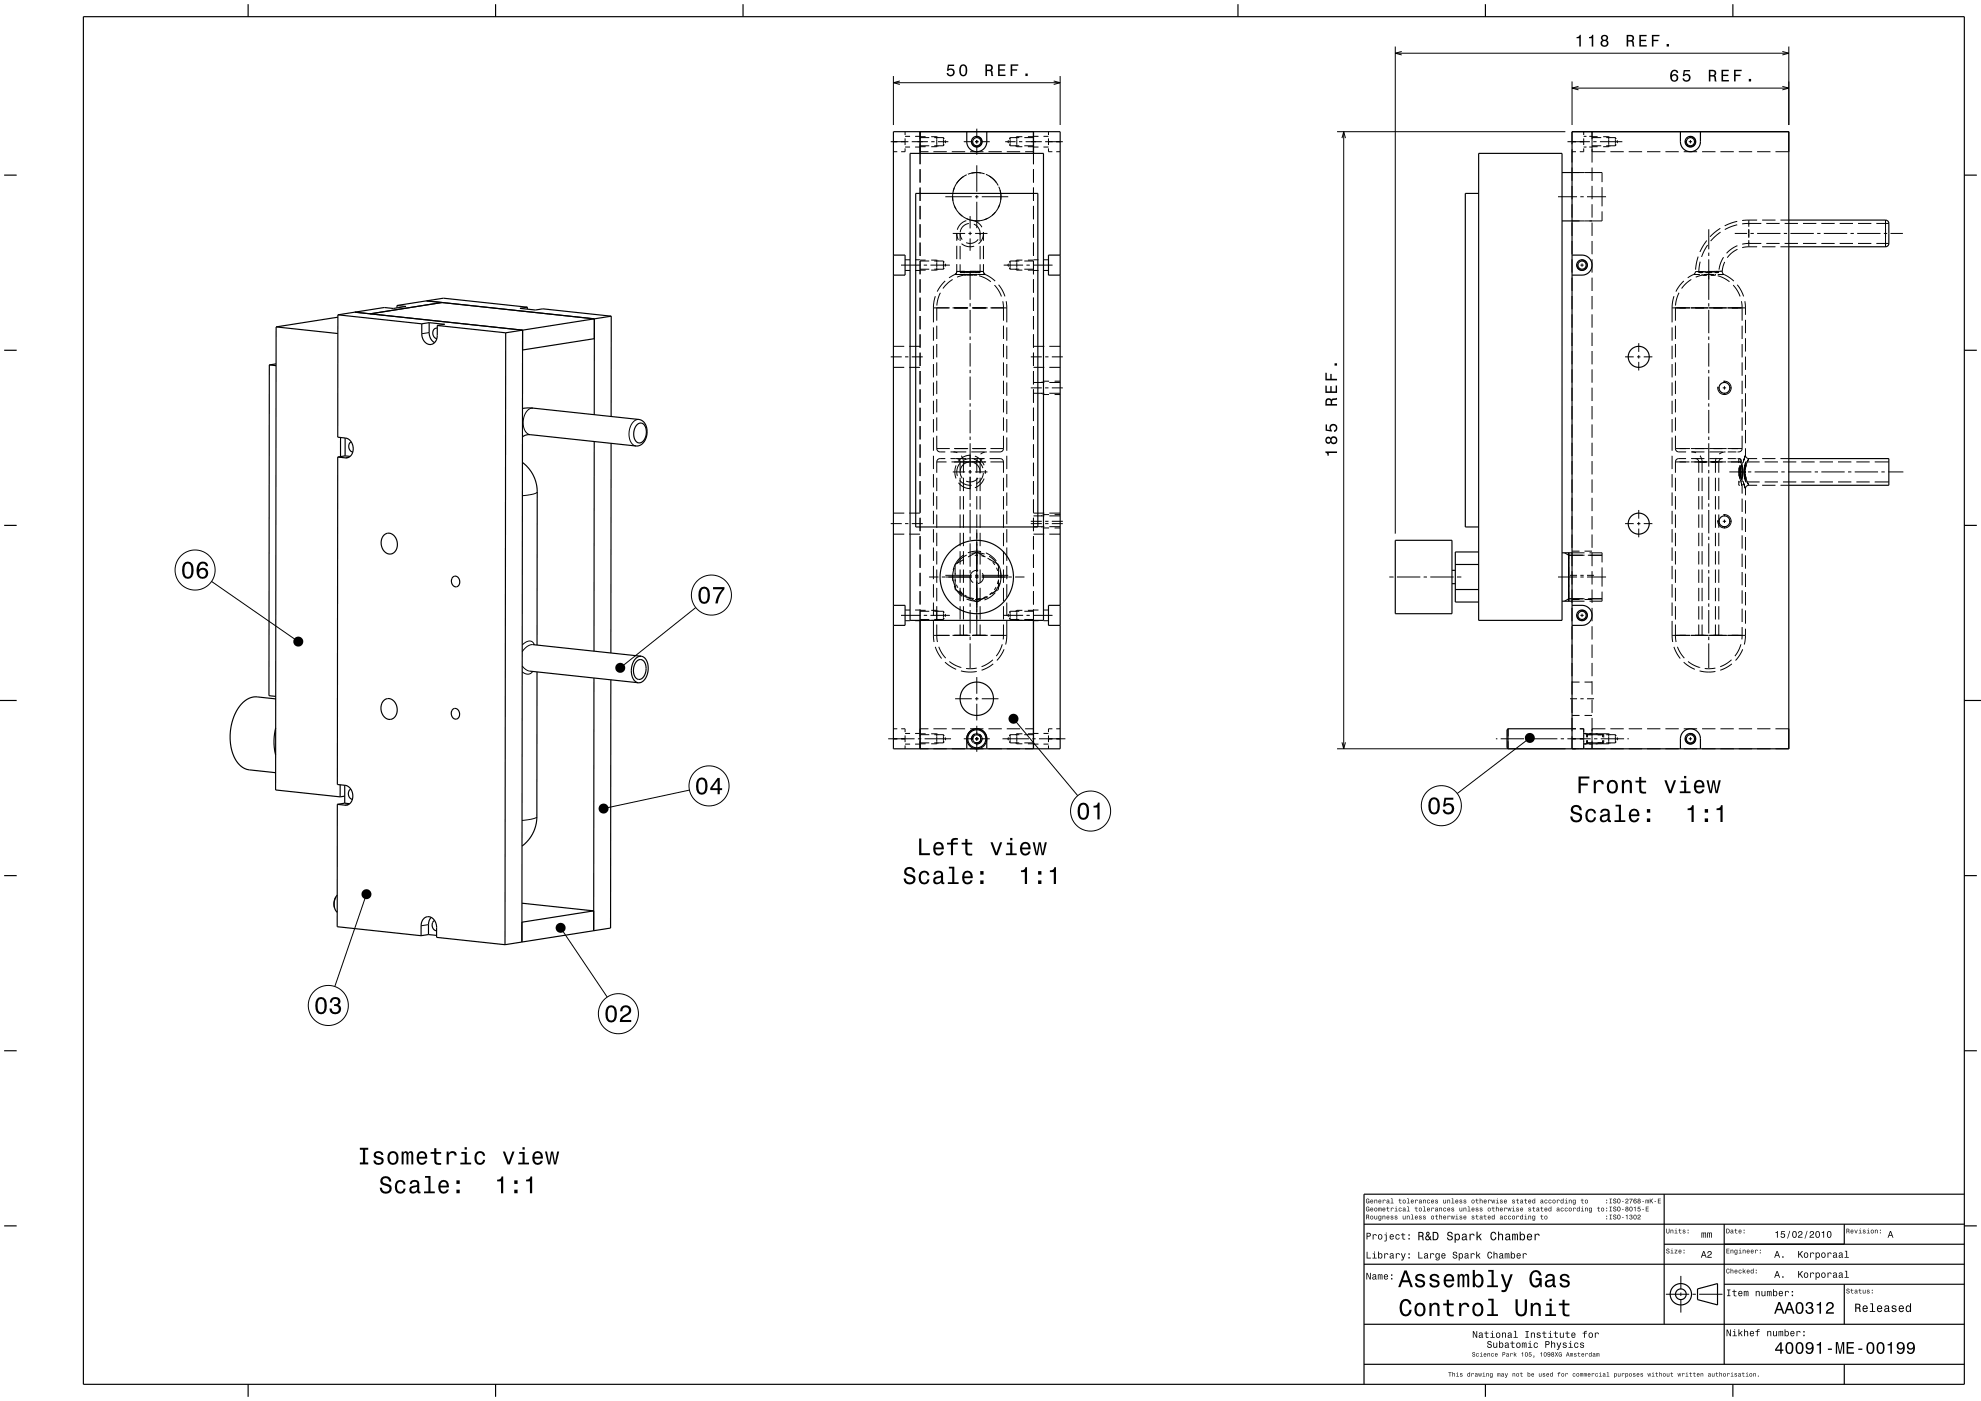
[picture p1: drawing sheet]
<svg xmlns="http://www.w3.org/2000/svg" width="594mm" height="420mm" viewBox="0 0 594 420" stroke-linecap="round" stroke-linejoin="round" font-family="sans-serif">
<g fill="none" stroke="#000" stroke-width=".3">
<path d="M418.4 14v146M418.4 16h118M420.3 15.4l-1.9 .6 1.9 .5M534.4 15.4l2 .6-2 .5M536.4 14v23.5M267.9 22.8v14.7M267.9 24.8h50M269.8 24.3l-1.9 .5 1.9 .5M271.4 39.5v1M275.9 39.5v2.2M292.9 38.6v2.4M309.9 39.5v2.2"/>
<path d="M314.4 39.5v1M316 24.3l1.9 .5-1.9 .5M317.9 22.8v14.7M400.9 39.5h68.5M402.9 39.5v185M471.4 24.4v13.1M471.4 39.5v3.7M471.4 26.4h65M473.3 25.9l-1.9 .5 1.9 .5M474.9 39.5v1M477.4 39.5v9.2M534.4 25.9l2 .5-2 .5"/>
<path d="M267.1 42.5h5.3M267.9 45.5h1.2M271.4 44.1h1.5M271.4 40.9h1.5M271.4 44.5v1h-1.2M271.4 41.5v2M273.4 42.5h4.8M274.4 44.1h1.5M274.4 40.9h1.5M275.9 43.2v2.3h2.5M275.9 43.7h2.7M275.9 41.3h2.7"/>
<path d="M275.9 44h1.7M275.9 41h1.7M275.9 46v3.2M275.9 50.7v4M275.9 56.2v4M279.2 44h1.7M279.2 41h1.7M279.2 42.5h1M279.9 45.5h4M280.1 43.7h2.8M280.1 41.3h2.8M280.9 41v3"/>
<path d="M280.9 41l.1 .1M281 43.9l-.1 .1M281.2 41.2l.2 .1M281.2 42.5h3.2M281.4 43.7l-.2 .1M282.9 41.3v2.4M282.9 41.3l.2 .4M283.1 43.3l-.2 .4M283.4 42.1l.2 .4-.2 .4M283.5 59h7.9M285.4 45.5h4M285.6 58.9a7.3 7.3 0 0 0 1 3.8"/>
<path d="M286.2 56.3a7.3 7.3 0 0 0-.5 3.9M288.9 52.9a7.2 7.2 0 0 0-3.1 4.5M289 42.5h2.4M289.9 52.4a7.2 7.2 0 0 0-3 2.5M290.9 45.5h4M291.3 51.9a7.2 7.2 0 0 1 3.9 .2M292.4 42.5h1M292.4 59h1M292.6 41a1.5 1.5 0 0 1 1.8 1.4 1.5 1.5 0 0 1-1.6 1.6 1.5 1.5 0 0 1-1.4-1.8M292.9 42v1M292.9 44v2.4M292.9 49.6v7.9"/>
<path d="M292.9 58.5v1M294.2 51.8a7.2 7.2 0 0 0-4 .4M294.4 42.5h2.4M294.4 59h7.9M295.6 52.3a7.2 7.2 0 0 1 3.1 2.4M296.4 45.5h4M296.6 52.7a7.2 7.2 0 0 1 2.7 2.9M299.5 56a7.2 7.2 0 0 1 .6 3.9M299.9 57a7.2 7.2 0 0 1-.6 5.4M301.4 42.5h3.1M301.9 45.5h4M302.4 42.1l-.2 .4 .2 .4"/>
<path d="M302.6 43.3l.3 .4M302.9 43.7h2.7M302.9 41.3h2.7M302.9 41.3v2.4M302.9 41.3l-.3 .4M304.4 43.7l.2 .1M304.6 41.2l-.2 .1M304.7 43.9l.2 .1M304.9 44h1.7M304.9 41h1.7M304.9 41v3M304.9 41l-.2 .1"/>
<path d="M305.5 42.5h1M307.1 43.7h2.8M307.1 41.3h2.8M307.5 42.5h4.9M308.2 44h1.7M308.2 41h1.7M309.9 44.1h1.5M309.9 40.9h1.5M309.9 43.2v2.3h-2.5M309.9 46v3.2M309.9 50.7v4M309.9 56.2v4"/>
<path d="M312.9 44.1h1.5M312.9 40.9h1.5M313.4 42.5h5.3M314.4 44.5v1h1.2M314.4 41.5v2M316.7 45.5h1.2M402.4 41.4l.5-1.9 .5 1.9M467.2 59h5.7M470 42.5h6.7M471.4 44.7v4M471.4 50.2v4M471.4 55.7v4"/>
<path d="M471.4 51.7h9v2.9M471.4 45.5h1.1M473.9 59h1M474.9 41.5v2M474.9 44.5v1h-1.2M474.9 44.1h.8M474.9 40.9h.8M475.9 59h5.7M476.5 44.1h.9M476.5 40.9h.9M477.4 50.2v4M477.4 55.7v4"/>
<path d="M477.4 45.5h4M477.4 43.7h2.7M477.4 41.3h2.7M477.4 44h1.6M477.4 41h1.6M477.7 42.5h1M479.7 42.5h6.8M480.4 56.1v5.8M480.7 44h1.7M480.7 41h1.7M481.6 43.7h2.8M481.6 41.3h2.8"/>
<path d="M482.4 41v3M482.4 41l.1 .1M482.5 43.9l-.1 .1M482.7 41.2l.1 .1M482.8 43.7l-.1 .1M482.9 45.5h4M484.4 41.3v2.4M484.4 41.3l.2 .4M484.6 43.3l-.2 .4M484.8 42.1l.3 .4-.3 .4M488.4 45.5h4M493.9 45.5h4"/>
<path d="M499.4 45.5h4M504.9 45.5h4M505.3 42.5h.1M506.4 42.5h1M506.6 41a1.5 1.5 0 0 1 1.8 1.4 1.5 1.5 0 0 1-1.6 1.6 1.5 1.5 0 0 1-1.4-1.8M506.9 40.9v.1M506.9 42v1M506.9 44v.1M508 43v.1M508.4 42.5h.1M510.4 45.5h4M515.9 45.5h4"/>
<path d="M521.4 45.5h4M526.9 45.5h4M532.4 45.5h4M270.2 79.5h5.8M271.4 77.9h1.5M274.4 77.9h1.5M275.9 61.7v4M275.9 67.2v4M275.9 72.7v4M275.9 78h1.7M277 79.5h1M278.6 78.2h-2.7v4"/>
<path d="M279 79.5h5.8M279.2 78h1.7M280.1 78.2h2.8M280.9 78v3M280.9 78l.1 .1M281.2 78.2h.2M282.9 78.2v2.5M282.9 78.2l.2 .5M283.4 79.1l.2 .4-.2 .4M285.7 70h3.7M286.1 61.6a7.3 7.3 0 0 0 2.4 3.2M286.9 70l.5 1.9"/>
<path d="M286.9 69.9v2.3M286.9 73.7v4M286.9 79.2v2.2M287.5 63.9a7.2 7.2 0 0 0 3.4 2.1M287.9 70l.2 1 .4 .8M287.9 69.9v2.3M287.9 73.7v4M287.9 79.2v2.4M288.3 73a4 4 0 0 0 3.8 .8M289.7 66.1a4 4 0 0 0-2.7 2.8M289.8 65.5a7.3 7.3 0 0 0 3.9 .7M290.4 70h1"/>
<path d="M290.5 67a3 3 0 0 0-2.6 2.6M290.9 64.8v3.7M290.9 69.5v1M290.9 71.5v3.7M291.2 66a4 4 0 0 1 3.2 2.1M292 67.2a3 3 0 0 1 1.9 3.2M292.4 70h3.7M292.9 60.5v7.9M293.3 71.8a3 3 0 0 1-3.6 .9M293.9 70v2.2M293.9 73.7v4M293.9 79.2v2.4"/>
<path d="M294.9 69.5a4 4 0 0 1-1.5 3.6M294.9 70v2.2M294.9 73.7v4M294.9 79.2v2.2M296.2 65.4a7.3 7.3 0 0 1-3.8 .8M298.4 63.6a7.2 7.2 0 0 1-3.2 2.3M299.7 61.3a7.2 7.2 0 0 1-2.2 3.3M301 79.5h5.8M302.4 79.1l-.2 .4 .2 .4M302.9 78.2v2.5M302.9 78.2h2.7M302.9 78.2l-.3 .5"/>
<path d="M304.6 78.2h-.2M304.9 78h1.7M304.9 78v3M304.9 78l-.2 .1M307.1 78.2h2.8v4M307.8 79.5h1M308.2 78h1.7M309.8 79.5h5.8M309.9 61.7v4M309.9 67.2v4M309.9 72.7v4M309.9 77.9h1.5"/>
<path d="M312.9 77.9h1.5M471.4 61.2v4M471.4 66.7v4M471.4 72.2v4M471.4 77.7v4M472.8 79.5h.1M473.9 79.5h1M474.1 78a1.5 1.5 0 0 1 1.8 1.4 1.5 1.5 0 0 1-1.6 1.6 1.5 1.5 0 0 1-1.4-1.8M474.4 77.9v.1M474.4 79v1M475.9 79.5h.1M477.4 61.2v4"/>
<path d="M477.4 66.7v4M477.4 72.2v4M477.4 77.7v4M480.4 63.4v2.8h-9M509.2 76.9l-.8 3.9M509.8 78.5l-.4 3.2M511.8 72.1l-2.1 3.4M512 73.5l-1.8 3.5M512.4 68.7v6M512.4 75.7v1M512.4 77.7v12.2M515.8 68.4l-3 2.6"/>
<path d="M515.9 69.6l-3 2.7M516.8 77.1l-.9 1.8-.5 1.9M517.2 78.5l-.8 2.8M520.2 70h3.7M520.9 66.4l-3.8 1.3M520.9 67.4l-3.7 1.4M521 73.7l-1.8 .9-1.5 1.3M521 74.7a8.1 8.1 0 0 0-3.1 2.5M524.4 74l-2 .2M524.4 66l-2 .1M524.4 66v2M524.4 68.6v2.7"/>
<path d="M524.4 72v2M524.4 66h2.5M524.4 74h2.5M524.9 70h1M526.9 70h7M528.1 73h-4l-1.7 .2M528.1 67l-5.7 .1M528.4 66h4M528.4 74h4M529.6 73h4M529.6 67h4M533.9 66h2.5"/>
<path d="M533.9 74h2.5M534.9 70h1M535.1 73h4M535.1 67h4M536.9 70h7M540.6 73h4M540.6 67h4M544.9 70h1M546.1 73h4M546.1 67h4M546.9 70h7M551.6 73h4"/>
<path d="M551.6 67h4M554.9 70h1M556.9 70h7M557.1 73h4M557.1 67h4M562.6 73h3.8M562.6 67h3.8M564.9 70h1M565.4 66v8M566.9 70h3.7M128.7 99.7l-2.2 .4M271.4 81.1h1.5"/>
<path d="M274.4 81.1h1.5M275.9 83.7v4M275.9 89.2v4M275.9 94.7v4M275.9 80.7h2.7M275.9 81h1.7M279.2 81h1.7M279.9 92.3h4.9M279.9 92.3v4.3M279.9 98.1v4M280.1 80.7h2.8M280.5 88.8l-.6 3.5"/>
<path d="M280.9 97.6v4M280.9 92.2v3.9M281 80.9l-.1 .1M281.4 80.7l-.2 .1M282 87.8l-.8 1.8-.3 2M283.1 80.3l-.2 .4M283.4 84.2l-1.3 1.5-1.1 1.7M285.6 92.3h4.7M285.6 83.8l-1.5 1.2-1.4 1.5M286.3 82.3h3.3M286.3 82.3l-1.7 1M286.9 81.4h4.5"/>
<path d="M286.9 81.4l-.2 .6-.4 .3M287.9 81.7l1-.2v.3M287.9 81.5h6M287.9 81.7h6M287.9 81.6v.1M288.9 82.5l-1.9 .6M288.9 82.5h4M288.9 82.2v.3M289.3 81.3l-2.4 .1M290.8 81.3l4.1 .1M290.9 81.4v8.5M290.9 90.9v1"/>
<path d="M290.9 92.9v7M291.5 92.3h4.7M292 82.3h-5.3M292.9 82.2v.3M292.9 82.5h.1M293.5 82.3h2M293.6 82.7l1.8 .7 1.7 1.1M293.9 81.7l-1-.2v.3M293.9 81.6v.1M294.9 81.4h-2M294.9 81.4l.1 .5 .5 .4M295.1 82.3h-4"/>
<path d="M295.4 82.3h.1M295.5 82.3l2.9 2M297 92.3h4.9M298.2 85.5l1.2 1.6 .9 1.8M299.4 85.4l1.3 1.8 .6 1.7M300.7 90.3l.2 5.8M300.9 97.6v4M301.7 90.3l.2 2M301.9 92.3v4.3M301.9 98.1v4M302.6 80.3l.3 .4M302.9 80.7h2.7"/>
<path d="M304.4 80.7l.2 .1M304.7 80.9l.2 .1M304.9 81h1.7M307.1 80.7h2.8M308.2 81h1.7M309.9 83.7v4M309.9 89.2v4M309.9 94.7v4M309.9 81.1h1.5M312.9 81.1h1.5M471.4 83.2v4M471.4 88.7v4"/>
<path d="M471.4 94.2v4M471.4 99.7v4M474.4 81v.1M475.5 80v.1M477.4 83.2v4M477.4 88.7v4M477.4 94.2v4M477.4 99.7v4M501.4 92.3h5.4M501.4 92.3v4.3M501.4 98.1v4M501.9 88.8l-.5 3.5"/>
<path d="M502.4 92.2v3.9M502.4 97.6v4M503.5 87.8l-.8 1.8-.3 2M504.9 84.2l-1.3 1.5-1.1 1.7M506.9 92.3h5.4M507.1 83.8l-1.6 1.2-1.3 1.5M507.8 82.3l-1.7 1M507.8 82.3h1.9M508.4 81.4l-.6 .9M508.4 81.4h.1M509.4 81.7h1.2M510.4 82.5l-1.9 .6"/>
<path d="M510.4 81.5l-1 .2M510.4 82.5h1.5M510.4 81.5h1.5M510.4 81.5v.3M510.4 82.2v.3M510.4 81.4h-2M510.9 82.3h3M510.9 81.4h-2M511.4 81.7h2M512.4 90.9v1M512.4 92.9v7M512.4 81.7h.1"/>
<path d="M512.4 81.5h3M512.4 81.4h-.5M512.4 81.4h.1M512.4 92.3h5.4M512.9 82.5h1.5M512.9 81.4h-.5M514.1 81.7h1.3M514.4 82.2v.3M514.4 82.5h.1M515 82.7l1.9 .7 1.7 1.1M515.1 82.3h1.3M515.4 81.7l-1-.2v.3"/>
<path d="M515.4 81.5v.1M515.4 81.6v.1M515.4 81.4v.1M515.4 82.3h1.6M515.9 81.3h.1M516.1 81.3h-.2M516.4 81.3l-4 .1M516.4 81.3a2.57 2.57 0 0 0 1.9 1.7l1.6 1.3M516.4 81.3h-.2M517.9 92.3h5.5M519.7 85.5l1.2 1.6 .9 1.8M520.9 85.4l1.1 1.6 .8 1.9"/>
<path d="M522.2 90.3l.2 5.8M522.4 97.6v4M523.2 90.3l.2 2M523.4 92.3v2.1M523.4 95.9v4M267.1 107h3.3M267.9 110.1h3.2M267.9 103.8h3.2M271.4 107h1M272.6 110.1h3.3M272.6 103.8h3.3M273.4 107h3.3"/>
<path d="M275.9 100.2v4M275.9 105.7v4M275.9 111.2v4M275.9 116.7v4M279.9 103.6v4M279.9 109.1v4M279.9 114.6v4M280.9 103.1v4M280.9 108.6v4M280.9 114.1v4M280.9 119.6v4M290.9 100.9v1"/>
<path d="M290.9 102.9v7M290.9 110.9v1M290.9 112.9v7M300.9 103.1v4M300.9 108.6v4M300.9 114.1v4M300.9 119.6v4M301.9 103.6v4M301.9 109.1v4M301.9 114.6v4M309.1 116.3h3.3M309.1 107h3.3"/>
<path d="M309.9 100.2v4M309.9 105.7v4M309.9 111.2v4M309.9 116.7v4M309.9 117.9h3.2M309.9 114.7h3.2M309.9 110.1h3.2M309.9 103.8h3.2M312.2 117.9l.2 .1M312.4 114.5l-.2 .2M312.7 118.2l1.9 .1M313.4 116.3h1"/>
<path d="M313.4 107h1M314.6 114.3l-1.9 .1M314.6 117.9h3.3M314.6 114.7h3.3M314.6 110.1h3.3M314.6 103.8h3.3M315.4 116.3h3.3M315.4 107h3.3M316.2 118.3h1.7M316.2 114.3h1.7M471.4 105.2v4M471.4 110.7v4"/>
<path d="M471.4 116.2v4M477.4 105.2v4M477.4 110.7v4M477.4 116.2v4M487.3 107h2.6M490.9 107h1M491.4 102.9v2.6M491.4 106.5v1M491.4 108.5v2.6M492.9 107h2.6M501.4 103.6v4M501.4 109.1v4"/>
<path d="M501.4 114.6v4M502.4 103.1v4M502.4 108.6v4M502.4 114.1v4M502.4 119.6v4M512.4 100.9v1M512.4 102.9v7M512.4 110.9v1M512.4 112.9v7M515 116.3h.6M516.6 116.3h1M516.7 114.3a2 2 0 0 1 2.4 1.9 2 2 0 0 1-2.1 2.1 2 2 0 0 1-1.9-2.4"/>
<path d="M517.1 114.2v.6M517.1 115.8v1M517.1 117.8v.6M518.6 116.3h.6M522.4 103.1v4M522.4 108.6v4M522.4 114.1v4M522.4 119.6v4M523.4 101.4v4M523.4 106.9v4M523.4 112.4v4M523.4 117.9v4"/>
<path d="M104.5 137.1l-.9 .2M159.8 122.4a3.8 3.8 0 0 0-2.9 4.4 3.2 3.2 0 0 0 2.1 3.5M191.6 125.8a3.8 3.8 0 0 0-3 4.4 3.2 3.2 0 0 0 2.1 3.5M275.9 122.2v4M275.9 127.7v4M275.9 133.2v4M275.9 138.7v4M279.9 120.1v4M279.9 125.6v4M279.9 131.1v4M279.9 136.6v4M280.9 134.5l.3 .7 .4 .2 1.8 .1"/>
<path d="M280.9 138.5h2.9M280.9 134.5h3.9M280.9 125.1v4M280.9 130.6v3.9M280.9 138.5v3.2M283.4 137.5h-1.8l-.6 .4-.1 .6M285 137.5h4.7M285 135.5h4.7M285.3 138.5h10.4M285.9 135.5l1.2 .2M286.1 134.5h4.2M286.7 139.5a5.3 5.3 0 0 0 0 3.9"/>
<path d="M286.9 137.5l.5 .1 .5 .6v3.5M287.8 138.9a4 4 0 0 0-.7 3.8M288.2 136.6l.7 1.6v3.5M290.5 138.5a3 3 0 0 0-2.6 2.6M290.9 136.5a4.4 4.4 0 0 0-3.5 1.7M290.9 120.9v1M290.9 122.9v7M290.9 130.9v1M290.9 132.9v7.1M291 137.5l-2 .5M291.2 137.5h4M291.2 135.5h4"/>
<path d="M291.5 134.5h4.2M292 138.7a3 3 0 0 1 1.9 3.2M292 137.6a4 4 0 0 1 2.7 2.7M292.3 136.7a4.7 4.7 0 0 1 2.8 2.8M293.1 137.3l-.2 1v3.4M294.9 137.5l-.7 .2-.3 .5v3.5M295.9 135.5l-1 .1-.9 .5M296.7 137.5h3.5l.4 .3 .3 .7M297 138.5h3.9M297 134.5h3.9M300.9 134.5l-.2 .5-.6 .4-3.4 .1M300.9 125.1v4"/>
<path d="M300.9 130.6v3.9M300.9 138.5v3.2M301.9 120.1v4M301.9 125.6v4M301.9 131.1v4M301.9 136.6v4M309.9 122.2v4M309.9 127.7v4M309.9 133.2v4M309.9 138.7v4M471.4 121.7v4M471.4 127.2v4"/>
<path d="M471.4 132.7v4M471.4 138.2v4M477.4 121.7v4M477.4 127.2v4M477.4 132.7v4M477.4 138.2v4M501.4 120.1v4M501.4 125.6v4M501.4 131.1v4M501.4 136.6v4M502.4 134.5l.2 .7 .5 .2 2.5 .1M502.4 138.5h4.2"/>
<path d="M502.4 134.5h4.3M502.4 125.1v4M502.4 130.6v3.9M502.4 138.5v3.2M505.6 137.5h-2.5l-.6 .4-.1 .6M507 138.5h5.1M507 134.5h5.2M507.1 137.5h4M507.1 135.5h4M507.4 135.5l1.2 .2M508.4 137.5l.5 .1 .4 .6 .1 3.5M509.7 136.6l.7 1.6v3.5"/>
<path d="M512.4 120.9v1M512.4 122.9v7M512.4 130.9v1M512.4 132.9v7M512.5 138.5h5.1M512.5 134.5h5.2M512.6 137.5h4M512.6 135.5h4M514.6 137.3l-.2 1v3.4M516.4 137.5l-.5 .1-.5 .6v3.5M517.4 135.5l-1 .1-.9 .5M518 138.5h4.4v2.2"/>
<path d="M518 134.5h4.4M518.1 137.5h2.5M518.1 135.5h2.5M521 137.5h.4M521.4 137.5a.69 .69 0 0 1 .6 1M521.4 137.5l.5 .2 .1 .8M521.4 137.5v1.3M521.8 139.5l-.3 2M522 138.5l-.1 .4M522.1 139.5l-.2 2M522.3 138.9l-.4 2.6M522.4 134.5a1.08 1.08 0 0 1-1.4 1"/>
<path d="M522.4 125.1v4M522.4 130.6v3.9M522.5 139.5l-.1 2M522.9 138l.5-1.5-.7 2.2M523.1 139.5l-.1 2M523.3 138.9l-.3 2.6M523.4 134.4v2.1l.2 .7 .7 .3h2.6M523.4 123.4v4M523.4 128.9v4M523.6 139.5l-.3 2M524.1 138.1l.3-.6-1.1 3.1M527.6 138.5h-4.2v2.2"/>
<path d="M528.4 137.5h4M529.1 138.5h4M533.9 137.5h2.5M534.6 138.5h4M540.1 138.5h4M545.6 138.5h4M551.1 138.5h4M556.6 138.5h4M562.1 138.5h4.3M161.1 147.5l-1.1 .6-3.4 .5M267.1 157h3.3M267.9 153.8h3.2"/>
<path d="M271.4 157h1M272.6 153.8h3.3M273.4 157h3.3M275.9 144.2v4M275.9 149.7v4M275.9 155.2v4M279.9 142.1v4M279.9 147.6v4M279.9 153.1v4M279.9 158.6v4M280.9 143.2v4M280.9 148.7v4"/>
<path d="M280.9 154.2v4M280.9 159.7v4M285.7 141.5h3.7M287.4 144.7a4.4 4.4 0 0 0 3.5 1.8M287.8 144a4 4 0 0 0 3.5 1.5M287.9 141.5l.2 1 .4 .8M287.9 143.2v4M287.9 148.7v4M287.9 154.2v4M287.9 159.7v4M288.9 143.2v4M288.9 148.7v4"/>
<path d="M288.9 154.2v4M288.9 159.7v4M290.4 141.5h1M290.9 140.9v1.1M290.9 142.9v7M290.9 150.9v1M290.9 152.9v7M292.4 141.5h3.7M292.9 143.2v4M292.9 148.7v4M292.9 154.2v4M292.9 158.7v31.8"/>
<path d="M293.3 143.3a3 3 0 0 1-3.6 .9M293.9 143.2v4M293.9 148.7v4M293.9 154.2v4M293.9 159.7v4M294.9 141.8a4 4 0 0 1-2.1 3.2M295.1 143.5a4.7 4.7 0 0 1-2.8 2.7M295.4 140.9v1.1M300.9 143.2v4M300.9 148.7v4M300.9 154.2v4M300.9 159.7v4"/>
<path d="M301.9 142.1v4M301.9 147.6v4M301.9 153.1v4M301.9 158.6v4M309.1 156.3h3.3M309.1 157h3.3M309.9 144.2v4M309.9 149.7v4M309.9 155.2v4M309.9 157.9h3.2M309.9 154.7h3.2M309.9 153.8h3.2"/>
<path d="M312.2 157.9l.2 .1M312.4 154.5l-.2 .2M312.7 158.2l1.9 .1M313.4 156.3h1M313.4 157h1M314.6 154.3l-1.9 .1M314.6 157.9h3.3M314.6 154.7h3.3M314.6 153.8h3.3M315.4 156.3h3.3M315.4 157h3.3M316.2 158.3h1.7"/>
<path d="M316.2 154.3h1.7M471.4 143.7v4M471.4 149.2v4M471.4 154.7v4M477.4 143.7v4M477.4 149.2v4M477.4 154.7v4M487.3 157h2.6M490.9 157h1M491.4 152.9v2.6M491.4 156.5v1M491.4 158.5v2.6"/>
<path d="M492.9 157h2.6M501.4 142.1v4M501.4 147.6v4M501.4 153.1v4M501.4 158.6v4M502.4 143.2v4M502.4 148.7v4M502.4 154.2v4M502.4 159.7v4M509.4 143.2v4M509.4 148.7v4M509.4 154.2v4"/>
<path d="M509.4 159.7v4M510.4 143.2v4M510.4 148.7v4M510.4 154.2v4M510.4 159.7v4M512.4 140.9v1M512.4 142.9v7M512.4 150.9v1M512.4 152.9v7M514.4 143.2v4M514.4 148.7v4M514.4 154.2v4"/>
<path d="M514.4 159.7v4M515 156.3h.6M515.4 143.2v4M515.4 148.7v4M515.4 154.2v4M515.4 159.7v4M516.6 156.3h1M516.7 154.3a2 2 0 0 1 2.4 1.9 2 2 0 0 1-2.1 2.1 2 2 0 0 1-1.9-2.4M517.1 154.2v.6M517.1 155.8v1M517.1 157.8v.6M518.5 141.5h4.6"/>
<path d="M518.6 156.3h.6M521.4 140.1v2.7M521.4 144.1v1.4h.3M521.4 144.5h.3M521.5 141.5l.3 2M521.5 141.5v.2M521.6 142.2l.8 3.3-.2-.6M521.9 141.5l.2 2M521.9 141.5l.4 2.5M522 145.5h.4v2.5M522.4 141.5l.1 2M522.4 141.5v1.2"/>
<path d="M522.4 142.2v2.3h-.4M522.4 149.5v4M522.4 155v4M522.4 140.2v1.3M522.7 144.2l.7 2.3-.5-1.6M523 141.5l.1 2M523 141.5l.3 2.5M523.3 141.5l.3 2M523.3 141.5v.3M523.3 141.2v.3M523.3 142.3l1.1 3.2-.3-.6M523.4 142.2v2.3h4.2"/>
<path d="M523.4 150v4M523.4 155.5v4M524.1 141.5h1M526.1 141.5h7M526.9 145.5h-2.5l-.7 .2-.3 .7v2.1M528.4 145.5h4M529.1 144.5h4M533.9 145.5h2.5M534.1 141.5h1M534.6 144.5h4M536.1 141.5h7M540.1 144.5h4"/>
<path d="M544.1 141.5h1M545.6 144.5h4M546.1 141.5h7M551.1 144.5h4M554.1 141.5h1M556.1 141.5h7M556.6 144.5h4M562.1 144.5h4.3M564.1 141.5h1M566.1 141.5h4.6M63.4 174.3l26 18M267.9 160.1h3.2"/>
<path d="M272.6 160.1h3.3M275.9 160.7v4M275.9 166.2v4M275.9 171.7v4M275.9 177.2v4M278.6 173h2.8M279.9 164.1v4M279.9 169.6v4M279.9 175.1v4M280.9 165.2v4M280.9 170.7v4M280.9 176.2v4"/>
<path d="M282.4 173h9M283.5 172.5h7.9M285.6 172.4a7.3 7.3 0 0 0 1 3.8M286.1 175.6a7.3 7.3 0 0 0 2.4 3.2M286.2 170.3a7.3 7.3 0 0 0-.5 3.9M286.4 173.3l.1 1M286.4 173.7v3l2.6 1.5M286.5 171.8l-.1 .5M286.8 175.3l.4 .9M287.5 177.4a7.2 7.2 0 0 0 3.4 2.1M287.8 177l.6 .8M287.9 165.2v4"/>
<path d="M287.9 170.7v4M287.9 176.2v4M288.9 165.2v4M288.9 170.7v4M288.9 176.2v4M288.9 166.4a7.2 7.2 0 0 0-3.1 4.5M289 167.7l-2.6 1.5v3M289.2 178.4l.9 .5M289.8 179.5a7.3 7.3 0 0 0 3.9 .7M289.9 166.4a7.2 7.2 0 0 0-3 2.5M290.3 167l2.6-1.5 2.6 1.5M290.9 160.9v1"/>
<path d="M290.9 162.9v7M290.9 170.9v1M290.9 172.9v7M291 179.2l1 .2M291.3 165.9a7.2 7.2 0 0 1 3.9 .2M291.8 166.5v.1M292.4 173h1M292.4 172.5h1M293.3 166.5h-1M293.3 171a2 2 0 0 0-2.3 1.2 2 2 0 0 0 .8 2.5M293.9 165.2v4M293.9 170.7v4"/>
<path d="M293.9 176.2v4M294 179.4l-1 .1M294.2 165.3a7.2 7.2 0 0 0-4 .4M294.3 166.6l.9 .3M294.4 173h9M294.4 172.5h7.9M294.5 171.8a2 2 0 0 1-1.3 3.1M295.5 179l-2.6 1.5-2.6-1.5M295.6 165.8a7.2 7.2 0 0 1 3.1 2.4M295.9 178.8l-.9 .4M296.1 167.3l.8 .6M296.2 178.9a7.3 7.3 0 0 1-3.8 .8"/>
<path d="M296.6 166.7a7.2 7.2 0 0 1 2.7 2.9M296.8 167.7l2.6 1.5v3M297.5 177.6l-.8 .7M297.7 168.6l.6 .7M298.4 177.6a7.2 7.2 0 0 1-3.2 2.3M298.7 176l-.6 .8M298.8 170.2l.3 .9M299.3 174.1l-.2 1M299.4 172.1v1M299.4 173.7v3l-2.6 1.5M299.5 169.5a7.2 7.2 0 0 1 .6 3.9M299.7 174.8a7.2 7.2 0 0 1-2.2 3.3"/>
<path d="M299.9 171a7.2 7.2 0 0 1-.6 5.4M300.9 165.2v4M300.9 170.7v4M300.9 176.2v4M301.9 164.1v4M301.9 169.6v4M301.9 175.1v4M304.4 173h2.8M309.9 160.7v4M309.9 166.2v4M309.9 171.7v4M309.9 177.2v4"/>
<path d="M309.9 160.1h3.2M314.6 160.1h3.3M416.6 173h1.3M418.9 173h7M426.9 173h1M428.9 173h7M436.4 176.7h2.7M436.4 169.2h2.7M436.9 173h1.3M440.6 176.7h2.8M440.6 169.2h2.8M467.2 173h5.7"/>
<path d="M469.1 165.7l1.3 .8h4.7M470.4 165.7v14.5M470.8 172.5h2.1M471.4 160.2v4M471.4 171.2v4M471.4 176.7v4M471.4 179.7h2.2M471.4 165.2h2.2M473.9 173h1M473.9 172.5h1M475.1 165.7h-3.7v4M475.1 179.7h2.3"/>
<path d="M475.1 165.2h2.3M475.1 179.5h-4.7l-1.3 .7M475.9 173h5.7M475.9 172.5h2.1M476.1 166.5h4.3M476.1 179.5h4.3M476.6 165.7h3.8v2.9M477.4 160.2v4M477.4 165.7v4M477.4 171.2v4M477.4 176.7v4M480.4 170.1v5.8"/>
<path d="M480.4 177.4v2.8h-3.8M501.4 164.1v4M501.4 169.6v4M501.4 175.1v4M502.4 165.2v4M502.4 170.7v4M502.4 176.2v4M509.4 165.2v4M509.4 170.7v4M509.4 176.2v4M510.4 165.2v4M510.4 170.7v4"/>
<path d="M510.4 176.2v4M512.4 160.9v1M512.4 162.9v7M512.4 170.9v1M512.4 172.9v7M514.4 165.2v4M514.4 170.7v4M514.4 176.2v4M515.4 165.2v4M515.4 170.7v4M515.4 176.2v4M522.4 160.5v4"/>
<path d="M522.4 166v4M522.4 171.5v4M522.4 177v4M523.4 161v4M523.4 166.5v4M523.4 172v4M523.4 177.5v4M156.6 199.6a3.3 3.3 0 0 0 2.3 1.6M159.7 193.2a3.8 3.8 0 0 0-3.1 2.2M160.2 193.3a1.81 1.81 0 0 0-1.5-1.2 1.81 1.81 0 0 0-1.7 .9l-.4 .4M208.6 182.1l-22.6 18.1M270.2 184.5h5.8"/>
<path d="M271.4 186.1h1.5M271.4 182.9h1.5M274.4 186.1h1.5M274.4 182.9h1.5M275.9 182.7v3.3h1.7M275.9 183.3h2.7M275.9 185.7h2.7M275.9 183h1.7M277 184.5h1M279 184.5h5.8M279.2 186h1.7M279.2 183l1.8 .1"/>
<path d="M279.9 190.5l.2 2M279.9 190.5h4.9M279.9 180.6v4M279.9 186.1v4.4M280.1 183.3h2.8M280.1 185.7h2.8M280.4 193.9l.8 1.9 1.1 1.6M280.9 187.2l.2 5.3M280.9 181.7v4.3M281 185.9l-.1 .1M281.2 183.2l.2 .1M281.4 185.7l-.2 .1"/>
<path d="M281.5 193.9l.9 1.8 1.2 1.6M282.9 183.3v2.4M282.9 183.3l.2 .4M283.1 185.3l-.2 .4M283.4 184.1l.2 .4-.2 .4M283.4 198.5l1.5 1.2 1.8 1M284.7 198.3l1.6 1.1 1.9 .7M285.6 190.5h5.3M287.9 181.7v4M287.9 187.2v3.3M288.9 181.7v4M288.9 187.2v3.3"/>
<path d="M290.9 180.9v1M290.9 182.9v7M290.9 190.9v1M290.9 192.9v7.4M291.5 190.5h4.7M293.9 181.7v4M293.9 187.2v3.3M297 190.5h4.9M297.7 197.8l-1.6 1.2-1.8 .9M297.8 199l-1.6 1.1-1.9 .8M300.5 193.2l-.7 1.8-1.1 1.7M300.9 187.2l-.1 4.5"/>
<path d="M300.9 181.7v4M301 184.5h5.8M301.1 194.7l-1 1.7-1.2 1.6M301.9 190.5l-.4 2.7M301.9 180.6v4M301.9 186.1v4.4M302.4 184.1l-.2 .4 .2 .4M302.6 185.3l.3 .4M302.9 183.3v2.4M302.9 183.3h2.7M302.9 185.7h2.7M302.9 183.3l-.3 .4"/>
<path d="M304.4 185.7l.2 .1M304.6 183.2l-.2 .1M304.7 185.9l.2 .1M304.9 186h1.7M304.9 183h1.7M304.9 183v3M304.9 183l-.2 .1M307.1 183.3h2.8M307.1 185.7h2.8M307.8 184.5h1M308.2 183h1.7M309.8 184.5h5.8"/>
<path d="M309.9 182.7v3.3h-1.7M309.9 186.1h1.5M309.9 182.9h1.5M312.9 186.1h1.5M312.9 182.9h1.5M471.4 182.2v4M471.4 187.7v4M471.4 193.2v4M471.4 198.7v4M471.4 180.2h3.7M472.8 184.5h.1M473.9 184.5h1"/>
<path d="M474.1 183a1.5 1.5 0 0 1 1.8 1.4 1.5 1.5 0 0 1-1.6 1.6 1.5 1.5 0 0 1-1.4-1.8M474.4 182.9v.1M474.4 184v1M474.4 186v.1M475.5 185v.1M475.9 184.5h.1M477.4 182.2v4M477.4 187.7v4M477.4 193.2v4M477.4 198.7v4M501.4 190.5l.2 2M501.4 190.5h5.4"/>
<path d="M501.4 180.6v4M501.4 186.1v4.4M501.9 193.9l.8 1.9 1.1 1.6M502.4 187.2l.2 5.3M502.4 181.7v4M503 193.9l.8 1.8 1.3 1.6M504.9 198.5l1.5 1.2 1.8 1M506.2 198.3l1.6 1.1 1.9 .7M506.9 190.5h5.4M509.4 181.7v4M509.4 187.2v3.3M510.4 181.7v4"/>
<path d="M510.4 187.2v3.3M512.4 180.9v1M512.4 182.9v7M512.4 190.9v1M512.4 192.9v7.4M512.4 190.5h5.4M514.4 181.7v4M514.4 187.2v3.3M515.4 181.7v4M515.4 187.2v3.3M517.9 190.5h5.5M519.2 197.8l-1.6 1.2-1.8 .9"/>
<path d="M519.3 199l-1.7 1.1-1.8 .8M522 193.2l-.7 1.8-1.1 1.7M522.4 188l-.1 3.7M522.4 182.5v4M522.6 194.7l-1 1.7-1.2 1.6M523.4 190.5l-.4 2.7M523.4 183v4M523.4 188.5v2M159.7 201.3a1.98 1.98 0 0 1-3.1 .1M267.9 218.5h1.2M270.2 218.5h1.2v1M271.4 219.9h1.5"/>
<path d="M274.4 219.9h1.5M275.9 220h1.7M278.4 218.5h-2.5v2.2M279.2 220h1.7M279.9 218.5h4M280.9 220v3M280.9 220l.1 .1M285.4 218.5h4M286.4 209.5h5M288.1 201.1l2.3 .4 2.5-.2M290.9 218.5h4M292.4 209.5h1"/>
<path d="M292.7 220h-.1M292.9 200.3l-3.2 .1M292.9 203v5M292.9 209v1M292.9 211v5M292.9 217.6v2.4M294.4 209.5h5M296.4 218.5h4M301.9 218.5h4M303.9 215.5l19.3 23M304.9 220h1.7M304.9 220v3"/>
<path d="M304.9 220l-.2 .1M307.4 218.5h2.5v2.2M308.2 220h1.7M309.9 219.9h1.5M312.9 219.9h1.5M315.6 218.5h-1.2v1M316.7 218.5h1.2M452.2 218.5v2.2M470.8 209.5h2.1M471.4 204.2v4M471.4 209.7v4M471.4 215.2v4"/>
<path d="M471.4 214.5h2.2M471.4 204.5h2.2M471.4 218.5h1.1M473.7 218.5h1.2v6h-1.2M473.9 209.5h1M474.9 219.9h.8M474.9 220h2.1M475.1 214.5h2.3M475.1 204.5h2.3M475.4 220l.2 .1M475.9 220v1.1M475.9 209.5h2.1"/>
<path d="M476.5 219.9h.9M477.4 204.2v4M477.4 209.7v4M477.4 215.2v9.3M477.4 218.5h4M477.4 220h3.2M480.6 220v1M480.6 220l.1 .1M480.7 220h1.7M482.4 220v3M482.4 220l.1 .1M482.9 218.5h4"/>
<path d="M488.4 218.5h4M493.9 218.5h4M499.4 218.5h4M504.9 218.5h4M506.9 219.9v.1M509.6 201.1l2.2 .4 2.6-.2M510.4 218.5h4M514.4 200.3l-3.2 .1M515.9 218.5h4M521.4 218.5h4M526.9 218.5h4M532.4 218.5h4"/>
<path d="M206.7 236.9l-25.7 5.5M266.3 221.5h7.9M271.4 223.1h1.5M271.4 220.5v2M271.4 223.5v1M274.4 223.1h1.5M275.2 221.5h1M275.9 222.2v2.3h2.5M275.9 222.7h2.7M275.9 220.2h2.7M275.9 223h1.7M277.2 221.5h8"/>
<path d="M279.2 223h1.7M279.9 224.5h4M280.1 222.7h2.8M280.1 220.2h2.8M281 222.9l-.1 .1M281.2 220.2h.2M281.4 222.7l-.2 .1M282.9 220.2v2.5M282.9 220.2l.2 .5M283.1 222.3l-.2 .4M283.4 221.1l.2 .4-.2 .4M285.4 224.5h4"/>
<path d="M289 221.5h2.4M290.9 224.5h4M291.4 221.2v.5M291.7 221.3v.5M291.9 222.6l.9 .4M292 220.6a1.23 1.23 0 0 0 .1 1.8 1.23 1.23 0 0 0 1.7-.2M292.2 220a1.59 1.59 0 0 0-.5 2.6M292.3 222.5l.9 .2M292.4 221.5h1M292.5 222.9l.4 .1M292.7 220.3a1.23 1.23 0 0 1 1.2 .5 1.23 1.23 0 0 1 .1 1.3M292.9 220.3a1.21 1.21 0 0 0-1.2 1.3"/>
<path d="M292.9 220.3h.1M292.9 221v1M292.9 223v2.4M292.9 220.3a1.2 1.2 0 0 1 1.2 1.3 1.2 1.2 0 0 1-1.5 1.1M293.7 220.2l.6 .8M293.7 220.1a1.6 1.6 0 0 1 .8 1.7 1.6 1.6 0 0 1-1.4 1.3M294 220.4a1.5 1.5 0 0 0-1.9-.2 1.5 1.5 0 0 0-.6 1.7M294 222.1h.1M294 221.1v.9M294.3 221.9l-.6 .8M294.4 221.8a1.5 1.5 0 0 1-1.5 1.2M294.4 221.5h2.4"/>
<path d="M296.4 224.5h4M300.6 221.5h7.9M301.9 224.5h4M302.4 221.1l-.2 .4 .2 .4M302.6 222.3l.3 .4M302.9 222.7h2.7M302.9 220.2h2.7M302.9 220.2v2.5M302.9 220.2l-.3 .5M304.4 222.7l.2 .1M304.6 220.2h-.2M304.7 222.9l.2 .1"/>
<path d="M304.9 223h1.7M307.1 222.7h2.8M307.1 220.2h2.8M308.2 223h1.7M309.5 221.5h1M309.9 222.2v2.3h-2.5M309.9 223.1h1.5M311.5 221.5h8M312.9 223.1h1.5M314.4 220.5v2M314.4 223.5v1M400.9 224.5h68.5"/>
<path d="M402.4 222.5l.5 2 .5-2M448.5 221.5h.5M450 221.5h7M452.2 222.2v2.3M458 221.5h1M458.7 221.2l-21.7 16.7M460 221.5h7M468 221.5h1M470 221.5h7M471.4 220.7v3.8h2.2M474.9 223.1h.8M474.9 223h2.1"/>
<path d="M475.1 224.5h6.3M475.6 222.9l-.2 .1M475.7 220.2h5.1M475.9 221.9v1.1M476.5 223.1h.9M477.4 223h3.2M478 221.5h1M480 221.5h7M480.6 222v1M480.7 222.9l-.1 .1M480.7 223h1.7M480.8 220.2l.1 .9"/>
<path d="M480.8 222.7l-5.1 .1M480.9 221.9l-.1 .9M481.6 222.7h2.8M481.6 220.2h2.8M482.5 222.9l-.1 .1M482.7 220.2h.1M482.8 222.7l-.1 .1M482.9 224.5h4M484.4 220.2v2.5M484.4 220.2l.2 .5M484.6 222.3l-.2 .4M484.8 221.1l.3 .4-.3 .4"/>
<path d="M488 221.5h.4M488.4 224.5h4M493.9 224.5h4M499.4 224.5h4M504.9 224.5h4M505.3 221.5h.1M506.4 221.5h1M506.6 220a1.5 1.5 0 0 1 1.8 1.4 1.5 1.5 0 0 1-1.6 1.6 1.5 1.5 0 0 1-1.4-1.8M506.9 221v1M506.9 223v.1M508 222v.1M508.4 221.5h.1"/>
<path d="M510.4 224.5h4M515.9 224.5h4M521.4 224.5h4M526.9 224.5h4M532.4 224.5h4M104.4 241.2l-.9 .2M161 244.8l-1.1 .7-3.4 .5M109.9 268.1l-9.5 27.6M128.5 277.2l-2.2 .3M168.1 278.2l14 20.7M499.5 388h7M504 382.5v4"/>
<path d="M504 387.5v1M504 389.5v4M507.5 388h1M509.5 388h7"/>
<circle cx="58.5" cy="170.9" r="6"/>
<circle cx="213.3" cy="178.4" r="6"/>
<circle cx="212.6" cy="235.6" r="6"/>
<circle cx="327" cy="243.1" r="6"/>
<circle cx="432.2" cy="241.5" r="6"/>
<circle cx="98.4" cy="301.4" r="6"/>
<circle cx="185.4" cy="303.9" r="6"/>
</g>
<g fill="none" stroke="#000" stroke-width=".35">
<path d="M25 5h564v410h-564zM74.4 1.3v3.7M148.6 1.3v3.7M222.8 1.3v3.7M371.2 1.3v3.7M445.4 1.3v3.7M519.6 1.3v3.7M267.9 39.5h50v185h-50zM275.9 39.5v6.5M289.9 39.5v3a3 3 0 0 0 3 3 3 3 0 0 0 3-3v-3M309.9 39.5v6.5M503.9 39.5v3a3 3 0 0 0 3 3 3 3 0 0 0 3-3v-3"/>
<path d="M1.2 52.5h3.8M272.9 46h40v140h-40zM274.6 58h36.6v100h-36.6zM443.4 46h25v140h-25zM443.4 58h-4v100h4M468.4 51.7h3M589 52.5h3.8M267.9 76.5h3.5v6h-3.5M317.9 76.5h-3.5v6h3.5M468.4 66.2h3M471.4 76.5h3a3 3 0 0 1 3 3 3 3 0 0 1-3 3h-3M536.4 66h29l.7 .3 .3 .7v6.1l-.2 .4-.6 .4-29.2 .1"/>
<path d="M82.8 98l18.5 2M82.8 98l-.2 138.8 19.4 2.1M101.3 94.4v36.7l2.3 .2a3.2 3.2 0 0 1 2.3 2.8 3.2 3.2 0 0 1-1.7 3.1l-2.9-.2M101.3 95.1l-18.5 2.9M101.3 94.4l25.2 2.7M106.4 93.6l50.3 5.4M119 91.6v.7M119 91.6l14-2.2 25.1 2.7M119 91.6l2.7 .3-3.8 .6-2.7-.3-13.9 2.2M126.5 97.1v3a2.6 2.6 0 0 0 3.5 2.9l.7-.8 .3-.8 .1-3.8M127.9 90.2l50.3 5.4v28.7M128.7 96.7v3a3.4 3.4 0 0 0 1.6 3"/>
<path d="M128.7 96.7l4.6 .5-2.2 .4M128.7 96.7l-2.2 .4M131.1 98.4a1.61 1.61 0 0 0-1.4 1.5 1.61 1.61 0 0 0 1.3 1.6M131.1 97.6l20.5 2.2M132.5 90.7l-21.5 3.4M151.6 99.8l-.2 183.4M156.7 99v5.9l21.5-3.4M156.7 99l-.2 183.4M158.1 92.1l-2.2 .3 4.6 .5 2.3-.3 20.5 2.2M158.1 92.1v.6M183.3 94.8l-31.7 5M183.3 94.8l-.1 30.1"/>
<path d="M1.2 105h3.8M80.8 109.4l-.2 99.2 2.1 .2M80.8 109.4l2 .2M82.8 109.1l-2 .3M589 105h3.8M101.3 137l-.1 98.2 2.3 .2a3.2 3.2 0 0 1 2.3 2.8 3.2 3.2 0 0 1-1.7 3.1l-3-.2M102.1 131.2v5.7M103.5 136.7l-2.2 .3M103.5 136.7l1.5 .1M103.5 131.3v5.4M105.3 132.4a1.75 1.75 0 0 0 .5 3.1M156.7 138.6l1.8 1.7 1.2 1.9 .9 2.1 .5 2.4-.1 46.7"/>
<path d="M156.7 122.5l2.9-.2 32 3.5a4 4 0 0 1 2.1 5.6 3.1 3.1 0 0 1-3 2.3l-31.9-3.4-.9 .1-1.2 .6M178.2 132.4l-.1 62.8M183.2 132.9v62.9M191 127.3a1.56 1.56 0 0 1 1.8-.3 1.56 1.56 0 0 1 .9 1.5 3.4 3.4 0 0 1-2 4.3 2.77 2.77 0 0 1-1.5-3.9zM536.4 137.5h30v8h-30M1.2 157.5h3.8M589 157.5h3.8M115.2 160.4a2.42 2.42 0 0 1 3.9 1.9 2.63 2.63 0 0 1-2.8 3.7 3.6 3.6 0 0 1-1.1-5.6zM135.8 173a1.52 1.52 0 0 1 1.9 .4 1.52 1.52 0 0 1-.1 1.9 1.26 1.26 0 0 1-1.5 .5 1.26 1.26 0 0 1-.7-1.4v-.7zM418.4 162h17v22h-17zM435.4 175h1M435.4 171h1"/>
<path d="M436.4 176.7h7M436.4 169.2h7M443.4 165.5h-7v15h7M468.4 165.7h3M470.4 165.7v14.5M159.7 193.2l32.6 3.5M190.9 198.2a1.57 1.57 0 0 1 1.8-.3 1.57 1.57 0 0 1 .9 1.6 3.4 3.4 0 0 1-1.9 4.2 2.9 2.9 0 0 1-1.5-4.1zM192.3 196.7a3.7 3.7 0 0 1 2 4.8 3.3 3.3 0 0 1-2.9 3.2M192.3 196.7a3.8 3.8 0 0 0-3 4.4 3.2 3.2 0 0 0 2.1 3.6M267.9 181.5h3.5v6h-3.5M275.9 186v38.5M309.9 186v38.5"/>
<path d="M317.9 181.5h-3.5v6h3.5M468.4 180.2h3M471.4 181.5h3a3 3 0 0 1 3 3 3 3 0 0 1-3 3h-3M0 210h5M82.7 218.2l-.5 4 .5 4.1M82.7 209.5l-6.4-.6-1.5 .4-1.5 .9-1.8 2-1.3 2.4-.9 3-.3 3.2 .2 2.7 .7 2.7 1.1 2.1 1.4 1.5 1.1 .7 1.1 .3 8 .8M115 210.1a2.4 2.4 0 0 1 2.6-.4 2.4 2.4 0 0 1 1.4 2.2 2.62 2.62 0 0 1-2.7 3.7 3.6 3.6 0 0 1-1.3-5.5zM135.8 212.6a1.52 1.52 0 0 1 1.8 .5 1.52 1.52 0 0 1 0 1.9 1.26 1.26 0 0 1-1.5 .5 1.26 1.26 0 0 1-.8-1.5l.1-.7zM158.9 201.2l32.5 3.5M161 201.4l-.1 44.4-.4 2.2-.9 2.1-1.4 2-1.7 1.6M178.1 203.3l-.1 75.7M183.2 203.8l-.1 74.4-26.6 4.2"/>
<path d="M452.2 218.5l-.3 .3v5.4l.3 .3M452.2 218.5v6M452.2 218.5h19.2M589 210h5M102 235.3v3.6M103.4 238.7l-1.4 .2M103.4 235.4v5.4M105.2 236.6a1.75 1.75 0 0 0 .5 3M289.9 224.5v-3a3 3 0 0 1 3-3 3 3 0 0 1 3 3v3M452.2 224.5h84.2v-185h-65v185M503.9 224.5v-3a3 3 0 0 1 3-3 3 3 0 0 1 3 3v3M101.1 241.1v36.7l25.2 2.7"/>
<path d="M103.4 240.8l-2.3 .3M103.4 240.8l1.5 .1M1.2 262.5h3.8M100.4 272.4l.7 1.1M100.8 268.8a4.1 4.1 0 0 0-.4 3.6M100.8 268.8a4.5 4.5 0 0 0-.4 3.6M101.1 268.3l-.3 .5M129.3 275l-.8 1.6v3.6M130.3 275.9a1.73 1.73 0 0 0-.7 1.8 1.73 1.73 0 0 0 1.3 1.3M156.5 270.8l21.5 2.3-21.5 3.4v5.9M589 262.5h3.8M126.3 280.5v-3a2.19 2.19 0 0 1 1-2.3 2.19 2.19 0 0 1 2.6 .2l.5 .7 .4 1.2 .1 3.7 20.5 2.2"/>
<path d="M128.5 280.2l-2.2 .3M128.5 280.2l2.4 .2M156.5 282.4l-5.1 .8M1.2 315h3.8M589 315h3.8M499 358v39M589 358h-180v57M1.2 367.5h3.8M409 379h180M409 367h180M499 373h90M517 367v42"/>
<path d="M553 367v6M589 367.5h3.8M409 397h180M509 386.4l6-1.6v6.4l-6-1.6zM517 385h72M553 385v12M74.4 415v3.8M148.6 415v3.8M409 409h180M445.4 415v3.8M519.6 415v3.8M553 409v6"/>
<circle cx="292.9" cy="42.5" r="1.23"/>
<circle cx="292.9" cy="42.5" r="1.6"/>
<circle cx="506.9" cy="42.5" r="1.23"/>
<circle cx="506.9" cy="42.5" r="1.6"/>
<circle cx="474.4" cy="79.5" r="1.6"/>
<circle cx="474.4" cy="79.5" r="1.23"/>
<circle cx="491.4" cy="107" r="3.2"/>
<circle cx="517.1" cy="116.3" r="1.62"/>
<circle cx="491.4" cy="157" r="3.2"/>
<circle cx="517.1" cy="156.3" r="1.62"/>
<circle cx="292.9" cy="173" r="11"/>
<circle cx="474.4" cy="184.5" r="1.23"/>
<circle cx="474.4" cy="184.5" r="1.6"/>
<circle cx="292.9" cy="209.5" r="5"/>
<circle cx="292.9" cy="221.5" r="2.7"/>
<circle cx="292.9" cy="221.5" r="3"/>
<circle cx="506.9" cy="221.5" r="1.6"/>
<circle cx="506.9" cy="221.5" r="1.23"/>
<circle cx="504" cy="388" r="3.2"/>
<circle cx="504" cy="388" r="1.6"/>
</g>
<g fill="#000">
<path d="M472.7 11.1v.4h.8v2.5h.5v-3.6h-.3a.77 .77 0 0 1-1 .7zM476.5 11.1v.4h.8v2.5h.4v-3.6h-.3a.77 .77 0 0 1-.9 .7zM480.3 10.7l-.2 .3a.8 .8 0 0 0 .4 1.1 1.09 1.09 0 0 0-.2 1.6 1.09 1.09 0 0 0 1.6 0 1.09 1.09 0 0 0-.2-1.6 .95 .95 0 0 0 .3-1.4 .95 .95 0 0 0-1.3-.2zM480.4 13a.71 .71 0 0 1 1.4 0 .71 .71 0 0 1-1.4 0zM480.5 11.4a.6 .6 0 0 1 1.2 0 .6 .6 0 0 1-1.2 0z" fill-rule="evenodd"/>
<path d="M487.8 10.5v3.5h.4v-1.5l1.1 .1 .3 1.4h.5l-.3-1.5-.3-.3a.97 .97 0 0 0 .4-1.1 .97 .97 0 0 0-1-.6zM488.2 10.9h.6a.6 .6 0 0 1 .7 .6 .6 .6 0 0 1-.7 .5h-.6zM491.6 10.5v3.5h2.2v-.5h-1.8v-1.2h1.6v-.4h-1.6v-1h1.7v-.4zM495.3 10.5v3.5h.5v-1.7h1.5v-.4h-1.5v-1h1.8v-.4zM499.7 13.2v.8h.7v-.8z" fill-rule="evenodd"/>
<path d="M284.2 19.4l-.3 1.8h.4a.8 .8 0 0 1 1.3-.2 .8 .8 0 0 1-.1 1.3 .8 .8 0 0 1-1.2-.4h-.5a1.21 1.21 0 0 0 1.5 1 1.21 1.21 0 0 0 .9-1.6 1.21 1.21 0 0 0-1.8-.6l.2-.9h1.5v-.4zM287.9 19.7a2.02 2.02 0 0 0 .9 3.2 2.03 2.03 0 0 0 .9-3.2 1.11 1.11 0 0 0-1.8 0zM288.5 19.8h.7a2.38 2.38 0 0 1 0 2.6h-.7a2.37 2.37 0 0 1 0-2.6z" fill-rule="evenodd"/>
<path d="M295.5 19.3v3.5h.4v-1.5l1.1 .1 .3 1.4h.5l-.3-1.5-.3-.2a.97 .97 0 0 0 .5-1.1 .97 .97 0 0 0-1-.7zM295.9 19.7h.6a.6 .6 0 0 1 .7 .6 .6 .6 0 0 1-.7 .6h-.6zM299.3 19.3v3.5h2.2v-.4h-1.8v-1.2h1.6v-.4h-1.6v-1.1h1.8v-.4zM303 19.3v3.5h.5v-1.6h1.5v-.4h-1.5v-1.1h1.8v-.4zM307.5 22v.8h.7v-.8z" fill-rule="evenodd"/>
<path d="M501.3 21.2a2.4 2.4 0 0 0 .2 3.2 1.16 1.16 0 0 0 1.5-.3 1.16 1.16 0 0 0-.2-1.6 1.16 1.16 0 0 0-1.5 .1 1.03 1.03 0 0 1 .8-1.3l.5 .1 .2 .5h.4a1.12 1.12 0 0 0-.7-1 1.12 1.12 0 0 0-1.2 .3zM501.3 23.4a.75 .75 0 0 1 1.5 0 .75 .75 0 0 1-1.5 0zM504.9 21l-.3 1.8h.4a.8 .8 0 0 1 1.2-.2 .8 .8 0 0 1 0 1.3 .8 .8 0 0 1-1.2-.4h-.5a1.21 1.21 0 0 0 1.5 1.1 1.21 1.21 0 0 0 .8-1.7 1.21 1.21 0 0 0-1.7-.6l.1-.9h1.5v-.4z" fill-rule="evenodd"/>
<path d="M512.4 20.9v3.5h.5v-1.5l1 .1 .3 1.4h.5l-.3-1.5-.2-.2a.97 .97 0 0 0 .4-1.1 .97 .97 0 0 0-1-.7zM512.9 21.3h.5a.6 .6 0 0 1 .7 .6 .6 .6 0 0 1-.7 .6h-.5zM516.2 20.9v3.5h2.2v-.4h-1.7v-1.2h1.5v-.4h-1.5v-1.1h1.7v-.4zM520 20.9v3.5h.4v-1.6h1.5v-.4h-1.5v-1.1h1.8v-.4zM524.4 23.7v.7h.7v-.7z" fill-rule="evenodd"/>
<path d="M397.4 135.3v.4a.77 .77 0 0 1 .7 .9h.3v-.8h2.5v-.5zM397.6 131.2a1 1 0 0 0-.1 1.5 1 1 0 0 0 1.5-.1 1.09 1.09 0 0 0 1.6 .2 1.09 1.09 0 0 0 0-1.6 1.09 1.09 0 0 0-1.6 .2l-.7-.5zM399.2 132a.71 .71 0 0 1 1.4 0 .71 .71 0 0 1-1.4 0zM397.8 132a.6 .6 0 0 1 1.2 0 .6 .6 0 0 1-1.2 0zM397.5 127.2v1.9l1.8 .3v-.4a.8 .8 0 0 1-.2-1.2 .8 .8 0 0 1 1.3 0 .8 .8 0 0 1-.4 1.2v.5a1.21 1.21 0 0 0 1.1-1.5 1.21 1.21 0 0 0-1.7-.8 1.21 1.21 0 0 0-.6 1.7l-.9-.1v-1.6z" fill-rule="evenodd"/>
<path d="M397.7 119.6l-.3 .8v1.2h3.5v-.5h-1.5l.1-1 1.4-.3v-.5l-1.5 .2-.2 .3-.5-.4zM398 120l.1-.1a.61 .61 0 0 1 .7 .1 .61 .61 0 0 1 .2 .6v.5h-1.2zM397.4 115.6v2.2h3.5v-2.2h-.4v1.7h-1.2v-1.5h-.4v1.5h-1.1v-1.7zM397.4 111.8v2.2h3.5v-.4h-1.6v-1.5h-.4v1.5h-1.1v-1.8zM400.2 108.9v.7h.7v-.7z" fill-rule="evenodd"/>
<path d="M55 169a3.8 3.8 0 0 0 .6 4.4 1.62 1.62 0 0 0 2.3-1.3 3.3 3.3 0 0 0-.8-3.6l-.8-.1-.7 .1zM55.8 169.1h1a3.4 3.4 0 0 1 0 3.7h-1a3.4 3.4 0 0 1 0-3.7zM59.7 168.8a3.4 3.4 0 0 0 .3 4.6 1.66 1.66 0 0 0 2.1-.5 1.66 1.66 0 0 0-.2-2.2 1.66 1.66 0 0 0-2.3 .1 1.47 1.47 0 0 1 1.2-1.9 .82 .82 0 0 1 .9 .8h.7a1.59 1.59 0 0 0-1-1.3 1.59 1.59 0 0 0-1.7 .4zM59.6 171.9a1.07 1.07 0 0 1 2.1 0 1.07 1.07 0 0 1-2.1 0z" fill-rule="evenodd"/>
<path d="M209.9 176.5a3.8 3.8 0 0 0 .5 4.4 1.62 1.62 0 0 0 2.4-1.3 3.3 3.3 0 0 0-.9-3.6l-.7-.1-.8 .1zM210.7 176.6h.9a3.4 3.4 0 0 1 0 3.7h-.9a3.4 3.4 0 0 1 0-3.7zM213.8 176v.7h2.7a7.4 7.4 0 0 0-2 4.2h.7a7.5 7.5 0 0 1 2-4.3v-.6z" fill-rule="evenodd"/>
<path d="M209.1 233.7a3.8 3.8 0 0 0 .6 4.4 1.62 1.62 0 0 0 2.3-1.3 3.3 3.3 0 0 0-.8-3.6l-.8-.1-.7 .1zM210 233.8h.9a3.4 3.4 0 0 1 0 3.7h-.9a3.4 3.4 0 0 1 0-3.7zM215.2 233.2l-2.2 3v.7h2.2v1.2h.6v-1.2h.7v-.6h-.7v-3.1zM215.2 234v2.3h-1.6z" fill-rule="evenodd"/>
<path d="M473.3 232.8v5h.7v-2.3h2.1v-.6h-2.1v-1.5h2.6v-.6zM477.9 233.9v3.9h.6v-2.2a.95 .95 0 0 1 .5-1.1 .95 .95 0 0 1 1.2 .3l.1 .3h.6a1.28 1.28 0 0 0-1-1.3 1.28 1.28 0 0 0-1.4 .8v-.7zM482.2 234.3a2.18 2.18 0 0 0 1.3 3.6 2.16 2.16 0 0 0 1.7-1.7 2.16 2.16 0 0 0-1-2.3h-1.4zM482.7 234.7a.96 .96 0 0 1 1-.3 .96 .96 0 0 1 .7 .8 1.58 1.58 0 0 1-.9 2.2 1.67 1.67 0 0 1-.8-2.7zM486.3 233.9v3.9h.7v-2.2a.91 .91 0 0 1 .5-1.2 .91 .91 0 0 1 1.2 .5v2.9h.6v-2.6a1.27 1.27 0 0 0-.9-1.4 1.27 1.27 0 0 0-1.5 .7v-.6zM491.5 232.9v1.1h-1.1v.6h1.1v2.6a1.49 1.49 0 0 0 2.1 .7v-.6a.98 .98 0 0 1-1.4-.5l-.1-2.2h1.5v-.6h-1.5v-1.1zM499.1 233.9l1.4 3.9h.7l1.4-3.9h-.7l-1.1 3.1-1.1-3.1zM504 234v.6h1v2.7h-1.3v.5h3.2v-.5h-1.3v-3.3zM505 232.6v.7h.6v-.7zM508.3 234.3a2.2 2.2 0 0 0 1.2 3.6 1.51 1.51 0 0 0 1.5-1.2h-.6l-.3 .5-.5 .2a1.08 1.08 0 0 1-1-1.4h2.5a1.66 1.66 0 0 0-.7-1.9 1.66 1.66 0 0 0-2.1 .2zM508.8 234.6a.94 .94 0 0 1 1.2-.2 .94 .94 0 0 1 .4 1.1h-1.8zM511.7 233.9l1 3.9h.6l.5-3.3 .6 3.3h.6l1-3.9h-.6l-.7 3.3-.6-3.3h-.6l-.6 3.3-.6-3.3z" fill-rule="evenodd"/>
<path d="M275.6 251.4v5h3.2v-.6h-2.5v-4.4zM280.3 252.9a2.2 2.2 0 0 0 1.1 3.6 1.51 1.51 0 0 0 1.5-1.2h-.6l-.3 .5-.5 .1a1.08 1.08 0 0 1-1-1.3h2.5a1.66 1.66 0 0 0-.7-1.9 1.66 1.66 0 0 0-2 .2zM280.7 253.2a.94 .94 0 0 1 1.2-.2 .94 .94 0 0 1 .5 1.1h-1.9zM284 252.6v.6h1.1v3.2h.7v-3.2h1.4v-.6h-1.4a.71 .71 0 0 1 .9-.8h.5v-.6a1.49 1.49 0 0 0-2.1 1.1v.3zM289.4 251.5v1.1h-1.1v.6h1.1l.1 2.5a1.49 1.49 0 0 0 2 .8v-.6a.98 .98 0 0 1-1.4-.5v-2.2h1.4v-.6h-1.4v-1.1zM297 252.5l1.4 3.9h.7l1.4-3.9h-.6l-1.1 3.1-1.1-3.1zM301.9 252.6v.6h1v2.6h-1.3v.6h3.3v-.6h-1.4v-3.2zM302.9 251.2v.7h.7v-.7zM306.3 252.9a2.2 2.2 0 0 0 1.1 3.6 1.51 1.51 0 0 0 1.6-1.2h-.7l-.3 .5-.5 .1a1.08 1.08 0 0 1-1-1.3h2.5a1.66 1.66 0 0 0-.7-1.9 1.66 1.66 0 0 0-2 .2zM306.8 253.2a.94 .94 0 0 1 1.1-.2 .94 .94 0 0 1 .5 1.1h-1.9zM309.6 252.5l1 3.9h.6l.6-3.3 .5 3.3h.6l1-3.9h-.6l-.7 3.3-.5-3.3h-.6l-.6 3.3-.7-3.3z" fill-rule="evenodd"/>
<path d="M323.6 241.3a3.8 3.8 0 0 0 .5 4.3 1.62 1.62 0 0 0 2.4-1.3 3.3 3.3 0 0 0-.9-3.5l-.8-.2-.7 .2zM324.4 241.3h.9a3.4 3.4 0 0 1 0 3.8h-.9a3.4 3.4 0 0 1 0-3.8zM327.9 241.6v.5h1.1v3.5h.7v-5h-.5a1.1 1.1 0 0 1-1.3 1z" fill-rule="evenodd"/>
<path d="M428.7 239.7a3.8 3.8 0 0 0 .6 4.3 1.62 1.62 0 0 0 2.3-1.3 3.3 3.3 0 0 0-.8-3.5l-.8-.2-.7 .2zM429.5 239.7h1a3.4 3.4 0 0 1 0 3.8h-1a3.4 3.4 0 0 1 0-3.8zM433.1 239.1l-.4 2.7h.6a1.12 1.12 0 0 1 1.6-.3 1.12 1.12 0 0 1 .1 1.7 1.12 1.12 0 0 1-1.7-.1l-.1-.4h-.6a1.73 1.73 0 0 0 2.1 1.5 1.73 1.73 0 0 0 1.2-2.3 1.73 1.73 0 0 0-2.5-.8l.2-1.4h2.2v-.6z" fill-rule="evenodd"/>
<path d="M471.4 241.7a1.38 1.38 0 0 0-.3 1.5 1.38 1.38 0 0 0 1.3 .9 1.1 1.1 0 0 1 1.3 1.3 1.19 1.19 0 0 1-1.4 .5 1.19 1.19 0 0 1-.8-1.1h-.7a1.73 1.73 0 0 0 2.2 1.8 1.73 1.73 0 0 0 1-2.6l-1.1-.4a1.02 1.02 0 0 1-1.2-.9 .99 .99 0 0 1 1.1-.8 .99 .99 0 0 1 .8 1h.7a1.67 1.67 0 0 0-1-1.6 1.67 1.67 0 0 0-1.9 .4zM475.8 243a2.18 2.18 0 0 0 1.2 3.6 1.51 1.51 0 0 0 1.6-1.6h-.6a.95 .95 0 0 1-.9 1 .95 .95 0 0 1-1-.9 1.59 1.59 0 0 1 .9-2.1 .86 .86 0 0 1 .9 .8h.7a1.56 1.56 0 0 0-1.1-1.3 1.56 1.56 0 0 0-1.7 .5zM480.2 242.7l-.4 1h.6a.79 .79 0 0 1 1-.8 .79 .79 0 0 1 .5 1.1l-.3 .1a1.43 1.43 0 0 0-1.5 .3 1.43 1.43 0 0 0-.3 1.5 1.33 1.33 0 0 0 2.3 0l.2 .5h.8v-.5h-.4v-2.3a1.46 1.46 0 0 0-2.5-.9zM480.5 244.9l1.5-.4a1.1 1.1 0 0 1-.2 1.2 1.1 1.1 0 0 1-1.3 .1l-.2-.5zM484.4 241.3v.5h1v4.1h-1.3v.5h3.2v-.5h-1.3v-4.6zM488.8 243a2.2 2.2 0 0 0 1.2 3.6 1.52 1.52 0 0 0 1.5-1.3h-.6l-.3 .5-.6 .2a1.08 1.08 0 0 1-1-1.3h2.6a1.66 1.66 0 0 0-.7-2 1.66 1.66 0 0 0-2.1 .3zM489.3 243.3a.94 .94 0 0 1 1.2-.2 .94 .94 0 0 1 .4 1h-1.9zM493.8 245.3v1.1h1v-1.1zM493.8 242.6v1h1v-1z" fill-rule="evenodd"/>
<path d="M506 242.4v.5h1.2v3.5h.7v-5h-.5a1.11 1.11 0 0 1-1.4 1zM511.2 245.3v1.1h1v-1.1zM511.2 242.6v1h1v-1zM514.7 242.4v.5h1.2v3.5h.6v-5h-.5a1.1 1.1 0 0 1-1.3 1z" fill-rule="evenodd"/>
<path d="M271.5 260.3a1.38 1.38 0 0 0-.3 1.5 1.38 1.38 0 0 0 1.3 .9 1.1 1.1 0 0 1 1.3 1.3 1.19 1.19 0 0 1-1.4 .5 1.19 1.19 0 0 1-.8-1.1h-.7a1.73 1.73 0 0 0 2.2 1.8 1.73 1.73 0 0 0 1-2.6l-1.7-.6a.83 .83 0 0 1-.5-1.1 .83 .83 0 0 1 1.2-.4l.3 .2 .3 .8h.7a1.66 1.66 0 0 0-1-1.6 1.66 1.66 0 0 0-1.9 .4zM275.9 261.6a2.18 2.18 0 0 0 1.2 3.5 1.51 1.51 0 0 0 1.6-1.5h-.6a.95 .95 0 0 1-.9 1 .95 .95 0 0 1-1-.9 1.6 1.6 0 0 1 .9-2.1 .85 .85 0 0 1 .9 .8h.7a1.56 1.56 0 0 0-1.1-1.4 1.56 1.56 0 0 0-1.7 .6zM280.3 261.3l-.3 1h.5a.79 .79 0 0 1 1-.8 .79 .79 0 0 1 .5 1.1l-.3 .1a1.43 1.43 0 0 0-1.5 .3 1.43 1.43 0 0 0-.3 1.5 1.34 1.34 0 0 0 2.3 0l.2 .4 .8 .1v-.5h-.4v-2.3a1.45 1.45 0 0 0-1-1.2 1.45 1.45 0 0 0-1.5 .3zM280.6 263.5l1.5-.5a1.1 1.1 0 0 1-.2 1.3 1.1 1.1 0 0 1-1.3 .1zM284.5 259.8v.6h1v4.1h-1.3v.5h3.2v-.5h-1.3v-4.7zM288.9 261.6a2.21 2.21 0 0 0 1.2 3.5 1.51 1.51 0 0 0 1.5-1.2h-.6l-.3 .5-.6 .2a1.08 1.08 0 0 1-1-1.3h2.6a1.67 1.67 0 0 0-.7-2 1.67 1.67 0 0 0-2.1 .3zM289.4 261.9a.94 .94 0 0 1 1.2-.2 .94 .94 0 0 1 .4 1h-1.9zM293.9 263.9v1.1h1v-1.1zM293.9 261.1v1.1h1v-1.1z" fill-rule="evenodd"/>
<path d="M306.1 260.9v.6h1.2v3.5h.7v-5h-.5a1.1 1.1 0 0 1-1.4 .9zM311.3 263.9v1.1h1v-1.1zM311.3 261.1v1.1h1v-1.1zM314.8 260.9v.6h1.2v3.5h.6v-5h-.5a1.1 1.1 0 0 1-1.3 .9z" fill-rule="evenodd"/>
<path d="M95 299.6a3.8 3.8 0 0 0 .5 4.3 1.62 1.62 0 0 0 2.4-1.3 3.3 3.3 0 0 0-.9-3.5l-.7-.2-.8 .2zM95.8 299.6h.9a3.4 3.4 0 0 1 0 3.8h-.9a3.4 3.4 0 0 1 0-3.8zM99.3 299.3l-.4 1.2h.7a.88 .88 0 0 1 .4-1 .88 .88 0 0 1 1.2 .3 .88 .88 0 0 1-.3 1.2h-.7v.6a1.03 1.03 0 0 1 1.3 .6 1.03 1.03 0 0 1-.7 1.4 1.03 1.03 0 0 1-1.3-.8v-.4h-.7a1.68 1.68 0 0 0 2.2 1.7 1.68 1.68 0 0 0 .8-2.7l-.3-.2a1.29 1.29 0 0 0 .5-1.5 1.29 1.29 0 0 0-1.5-.8z" fill-rule="evenodd"/>
<path d="M182 302a3.8 3.8 0 0 0 .5 4.4 1.62 1.62 0 0 0 2.4-1.3 3.3 3.3 0 0 0-.9-3.6l-.7-.1-.8 .1zM182.8 302.1h.9a3.4 3.4 0 0 1 0 3.7h-.9a3.4 3.4 0 0 1 0-3.7zM186.4 301.8l-.4 1.4h.6a1.01 1.01 0 0 1 .8-1.2 1.01 1.01 0 0 1 1.2 .7 1.01 1.01 0 0 1-.7 1.2 2.57 2.57 0 0 0-2.1 2.5h3.5v-.6h-2.7a3.2 3.2 0 0 1 2.1-1.7 1.62 1.62 0 0 0 .1-2.4 1.62 1.62 0 0 0-2.4 .1z" fill-rule="evenodd"/>
<path d="M107.9 344.1v.6h.9v3.8h-.9v.6h2.5v-.6h-.9v-3.8h.9v-.6zM112.4 345.4a1.08 1.08 0 0 0-.3 1.2 1.08 1.08 0 0 0 1 .7l1.3 .5a.9 .9 0 0 1-.9 .9 .9 .9 0 0 1-.9-.8h-.6a1.52 1.52 0 0 0 1.7 1.3 1.52 1.52 0 0 0 1.3-1.7l-.6-.5-1.6-.5a.76 .76 0 0 1 .6-1 .76 .76 0 0 1 .9 .7h.6a1.47 1.47 0 0 0-1-1.2 1.47 1.47 0 0 0-1.5 .4zM116.6 345.6a2.18 2.18 0 0 0 1.2 3.6 2.16 2.16 0 0 0 1.8-1.7 2.16 2.16 0 0 0-1.1-2.3h-1.4zM117.1 346a.96 .96 0 0 1 1-.3 .96 .96 0 0 1 .7 .8 1.59 1.59 0 0 1-1 2.2 1.68 1.68 0 0 1-.7-2.7zM120.4 345.2v3.9h.6v-2.6a.71 .71 0 0 1 .5-.9l.4 .4v3.1h.6v-3l.5-.5 .3 .2v.6v2.7h.6v-2.7a.99 .99 0 0 0-.7-1.3l-.8 .5-.3-.4-.4-.1-.7 .5v-.4zM125.3 345.6a2.2 2.2 0 0 0 1.2 3.6 1.51 1.51 0 0 0 1.5-1.2h-.6l-.3 .5-.5 .2a1.08 1.08 0 0 1-1-1.4h2.5a1.66 1.66 0 0 0-.7-1.9 1.66 1.66 0 0 0-2.1 .2zM125.8 345.9a.94 .94 0 0 1 1.2-.2 .94 .94 0 0 1 .5 1.1h-1.9zM130.2 344.2v1.1h-1.1v.6h1.1v2.6a1.49 1.49 0 0 0 2.1 .7v-.6a.97 .97 0 0 1-1.4-.5l-.1-2.2h1.5v-.6h-1.5v-1.1zM133.9 345.2v3.9h.7v-2.2a.95 .95 0 0 1 .5-1.1 .95 .95 0 0 1 1.2 .3v.3h.7a1.28 1.28 0 0 0-1-1.3 1.28 1.28 0 0 0-1.5 .8v-.7zM138.3 345.3v.6h1v2.7h-1.3v.5h3.3v-.5h-1.3v-3.3zM139.3 343.9v.7h.7v-.7zM142.7 345.6a2.18 2.18 0 0 0 1.2 3.6 1.51 1.51 0 0 0 1.6-1.5h-.6a.95 .95 0 0 1-.9 1 .95 .95 0 0 1-1-.9 1.59 1.59 0 0 1 .9-2.2 .85 .85 0 0 1 .9 .9h.7a1.56 1.56 0 0 0-1.1-1.4 1.56 1.56 0 0 0-1.7 .5zM150.8 345.2l1.4 3.9h.7l1.4-3.9h-.7l-1.1 3.1-1.1-3.1zM155.7 345.3v.6h1v2.7h-1.3v.5h3.2v-.5h-1.3v-3.3zM156.7 343.9v.7h.6v-.7zM160 345.6a2.2 2.2 0 0 0 1.2 3.6 1.51 1.51 0 0 0 1.5-1.2h-.6l-.3 .5-.5 .2a1.08 1.08 0 0 1-1-1.4h2.5a1.66 1.66 0 0 0-.7-1.9 1.66 1.66 0 0 0-2.1 .2zM160.5 345.9a.94 .94 0 0 1 1.2-.2 .94 .94 0 0 1 .5 1.1h-1.9zM163.4 345.2l1 3.9h.6l.5-3.3 .6 3.3h.6l1-3.9h-.6l-.7 3.3-.5-3.3h-.7l-.5 3.3-.7-3.3z" fill-rule="evenodd"/>
<path d="M114.5 353a1.38 1.38 0 0 0-.4 1.5 1.38 1.38 0 0 0 1.3 .9 1.1 1.1 0 0 1 1.3 1.3 1.19 1.19 0 0 1-1.3 .5 1.19 1.19 0 0 1-.9-1.1h-.6a1.73 1.73 0 0 0 2.1 1.8 1.73 1.73 0 0 0 1-2.6l-1.1-.4a1.02 1.02 0 0 1-1.2-.9 .99 .99 0 0 1 1.1-.8 .99 .99 0 0 1 .9 1h.6a1.67 1.67 0 0 0-1-1.6 1.67 1.67 0 0 0-1.8 .4zM118.8 354.3a2.18 2.18 0 0 0 1.2 3.6 1.52 1.52 0 0 0 1.6-1.6h-.6a.95 .95 0 0 1-.9 1 .95 .95 0 0 1-1-.9 1.59 1.59 0 0 1 1-2.1 .85 .85 0 0 1 .9 .8h.6a1.56 1.56 0 0 0-1.1-1.3 1.56 1.56 0 0 0-1.7 .5zM123.3 354l-.4 1h.6a.79 .79 0 0 1 .9-.8 .79 .79 0 0 1 .6 1.1l-.3 .1a1.62 1.62 0 0 0-2 1.3 1.04 1.04 0 0 0 1.2 1.1l.6-.1 .6-.5 .2 .5h.8v-.5h-.4v-2.3a1.46 1.46 0 0 0-2.4-.9zM123.5 356.2l1.6-.4a1.1 1.1 0 0 1-.3 1.2 1.1 1.1 0 0 1-1.3 .1l-.1-.4zM127.5 352.6v.5h.9v4.1h-1.3v.5h3.3v-.5h-1.3v-4.6zM131.9 354.3a2.2 2.2 0 0 0 1.1 3.6 1.51 1.51 0 0 0 1.5-1.3h-.6l-.3 .5-.5 .2a1.08 1.08 0 0 1-1-1.3h2.5a1.66 1.66 0 0 0-.7-2 1.66 1.66 0 0 0-2 .3zM132.4 354.6a.94 .94 0 0 1 1.1-.2 .94 .94 0 0 1 .5 1h-1.9zM136.9 356.7v1h.9v-1zM136.9 353.9v1h.9v-1z" fill-rule="evenodd"/>
<path d="M149.1 353.7v.5h1.1v3.5h.7v-5h-.5a1.1 1.1 0 0 1-1.3 1zM154.2 356.7v1h1v-1zM154.2 353.9v1h1v-1zM157.7 353.7v.5h1.2v3.5h.7v-5h-.5a1.1 1.1 0 0 1-1.4 1z" fill-rule="evenodd"/>
<path d="M409.7 364.1v1.4h.1v-.5a.42 .42 0 0 1 .5 .1 .42 .42 0 0 1 .1 .4h.2l-.2-.6a.39 .39 0 0 0 .1-.5 .39 .39 0 0 0-.4-.3zM409.8 364.3h.3a.24 .24 0 0 1 .3 .3 .24 .24 0 0 1-.3 .2h-.3zM410.9 365a.53 .53 0 0 0 1 0 .53 .53 0 0 0-1 0zM411.1 364.7l.1-.1a.37 .37 0 0 1 .4 .4 .37 .37 0 0 1-.5 .3zM412.1 364.5v.7a.36 .36 0 0 0 .3 .4 .36 .36 0 0 0 .4-.2l.2 .1v-1h-.2v.7l-.3 .2-.2-.1v-.8zM413.4 364.6a.51 .51 0 0 0-.1 .7 .51 .51 0 0 0 .7 .1 .38 .38 0 0 1-.2 .4 .38 .38 0 0 1-.5-.2 .44 .44 0 0 0 .5 .4 .44 .44 0 0 0 .4-.5v-1zM413.5 364.7l.1-.1a.36 .36 0 0 1 .4 .4 .36 .36 0 0 1-.5 .3zM414.5 364.5v1h.2v-.7l.3-.2 .2 .1v.8h.2v-.7a.35 .35 0 0 0-.3-.4 .35 .35 0 0 0-.4 .2zM415.9 364.6a.53 .53 0 0 0-.1 .8 .53 .53 0 0 0 .8 0v-.2a.37 .37 0 0 1-.4 .2 .37 .37 0 0 1-.3-.3l.7-.1-.2-.5zM416 364.7l.3-.1 .1 .3h-.5zM417.1 364.5v.4l.6 .3-.3 .2-.4-.2a.39 .39 0 0 0 .5 .4 .39 .39 0 0 0 .1-.6l-.4-.3 .2-.1 .4 .2-.1-.3zM418.3 364.5v.4l.6 .3-.3 .2-.4-.2a.39 .39 0 0 0 .5 .4 .39 .39 0 0 0 .2-.6l-.5-.3 .2-.1 .4 .2-.1-.3zM420.6 364.5v.7a.35 .35 0 0 0 .3 .4 .35 .35 0 0 0 .4-.2l.2 .1v-1h-.2v.7l-.3 .2-.2-.1v-.8zM421.8 364.5v1h.2v-.7l.3-.2 .2 .1v.8h.2v-.7a.35 .35 0 0 0-.3-.4 .35 .35 0 0 0-.4 .2zM423.1 364.1l.3 .1v1.2l-.4 .1h.9l-.3-.1v-1.3zM424.4 364.6a.53 .53 0 0 0-.1 .8 .53 .53 0 0 0 .8 0v-.2a.37 .37 0 0 1-.4 .2 .37 .37 0 0 1-.3-.3l.7-.1-.2-.5zM424.5 364.7l.3-.1 .1 .3h-.5zM425.6 364.5v.4l.6 .3-.3 .2-.4-.2a.4 .4 0 0 0 .5 .4 .4 .4 0 0 0 .1-.6l-.4-.3 .2-.1 .4 .2-.1-.3zM426.8 364.5v.4l.6 .3-.3 .2-.4-.2a.4 .4 0 0 0 .5 .4 .4 .4 0 0 0 .2-.6l-.5-.3 .2-.1 .4 .2-.1-.3zM429.1 365a.53 .53 0 0 0 1 0 .53 .53 0 0 0-1 0zM429.3 364.7l.1-.1a.37 .37 0 0 1 .4 .4 .37 .37 0 0 1-.5 .3zM430.6 364.2v.3l-.3 .1h.3v.9l.6 .1-.5-.4v-.6l.5-.1h-.5v-.3zM431.5 364.1v1.4h.2v-.7l.3-.2 .2 .1v.8h.2v-.7a.35 .35 0 0 0-.3-.4 .35 .35 0 0 0-.4 .2v-.5zM432.9 364.6a.53 .53 0 0 0-.1 .8 .53 .53 0 0 0 .8 0v-.2a.37 .37 0 0 1-.4 .2 .37 .37 0 0 1-.3-.3l.7-.1-.2-.5zM433 364.7l.3-.1 .1 .3h-.5zM434 364.5v1h.2l.1-.8 .6 .1a.36 .36 0 0 0-.3-.4 .36 .36 0 0 0-.4 .2zM435 364.5l.3 1h.1l.2-.9 .2 .9h.1l.3-1h-.2l-.1 .9-.2-.9h-.2l-.1 .9-.2-.9zM436.5 364.5l.3 .1v.8l-.4 .1h.9l-.3-.1v-.9zM436.8 364.1l.2 .2zM437.7 364.5v.4l.6 .3-.3 .2-.4-.2a.39 .39 0 0 0 .5 .4 .39 .39 0 0 0 .2-.6l-.5-.3 .2-.1 .4 .2-.1-.3zM438.9 364.6a.53 .53 0 0 0-.1 .8 .53 .53 0 0 0 .8 0l.1-.2a.37 .37 0 0 1-.4 .2 .37 .37 0 0 1-.3-.3l.7-.1-.3-.5zM439.1 364.7l.3-.1 .1 .3h-.5zM441.4 364.5l-.1 .4 .6 .3-.2 .2-.4-.2a.4 .4 0 0 0 .5 .4 .4 .4 0 0 0 .1-.6l-.4-.3 .2-.1 .4 .2-.1-.3zM442.7 364.2v.3l-.3 .1h.3l.1 .9 .5 .1-.4-.4v-.6l.4-.1h-.4v-.3zM443.8 364.5l-.1 .3 .5-.2 .1 .3a.41 .41 0 0 0-.5 .1 .41 .41 0 0 0 0 .6l.8-.2-.2-.9zM443.8 365.2a.25 .25 0 0 1 .5 0 .25 .25 0 0 1-.5 0zM445.1 364.2v.3l-.3 .1h.3l.1 .9 .5 .1-.4-.4v-.6l.4-.1h-.4v-.3zM446.2 364.6a.53 .53 0 0 0-.1 .8 .53 .53 0 0 0 .8 0l.1-.2a.37 .37 0 0 1-.4 .2 .37 .37 0 0 1-.3-.3l.7-.1-.3-.5zM446.4 364.7l.3-.1 .1 .3h-.5zM447.4 364.6a.55 .55 0 0 0-.2 .7 .55 .55 0 0 0 .7 .2l.1-.1 .2 .1v-1.4h-.2v.5l-.3-.2zM447.5 364.7l.1-.1a.36 .36 0 0 1 .4 .4 .36 .36 0 0 1-.5 .3zM449.9 364.5l-.1 .3 .5-.2 .1 .3a.39 .39 0 0 0-.6 .1 .39 .39 0 0 0 .3 .6l.3-.2 .3 .1-.1-.7-.3-.4zM449.9 365.2a.25 .25 0 0 1 .5 0 .25 .25 0 0 1-.5 0zM451.1 364.6a.53 .53 0 0 0-.1 .8 .53 .53 0 0 0 .8-.1l-.1-.1a.3 .3 0 0 1-.5 0 .3 .3 0 0 1 0-.4 .3 .3 0 0 1 .5 0h.1l-.2-.3zM452.3 364.6a.53 .53 0 0 0-.1 .8 .53 .53 0 0 0 .8-.1l-.1-.1a.3 .3 0 0 1-.5 0 .3 .3 0 0 1 0-.4 .3 .3 0 0 1 .5 0h.2l-.3-.3zM453.4 365a.53 .53 0 0 0 1 0 .53 .53 0 0 0-1 0zM453.6 364.7l.1-.1a.37 .37 0 0 1 .4 .4 .37 .37 0 0 1-.5 .3zM454.7 364.5v1h.2v-.8l.6 .1a.36 .36 0 0 0-.2-.4 .36 .36 0 0 0-.4 .2zM455.9 364.6a.55 .55 0 0 0-.2 .7 .55 .55 0 0 0 .7 .2l.1-.1 .2 .1v-1.4h-.2v.5l-.3-.2zM456 364.7l.1-.1a.36 .36 0 0 1 .4 .4 .36 .36 0 0 1-.5 .3zM457.1 364.5l.3 .1v.8l-.3 .1h.9l-.4-.1v-.9zM457.4 364.1l.2 .2zM458.3 364.5v1h.1l.1-.7 .2-.2 .2 .1v.8h.2v-.7a.36 .36 0 0 0-.2-.4 .36 .36 0 0 0-.5 .2zM459.5 364.6a.51 .51 0 0 0-.1 .7 .51 .51 0 0 0 .8 .1 .38 .38 0 0 1-.3 .4 .38 .38 0 0 1-.4-.2 .44 .44 0 0 0 .5 .4 .44 .44 0 0 0 .3-.5v-1l-.1 .1-.4-.2zM459.7 364.7l.1-.1a.36 .36 0 0 1 .3 .4 .36 .36 0 0 1-.4 .3zM462.1 364.2v.3l-.3 .1h.3l.1 .9 .5 .1-.4-.4v-.6l.4-.1h-.4v-.3zM463.1 365a.53 .53 0 0 0 1 0 .53 .53 0 0 0-1 0zM463.3 364.7l.1-.1a.37 .37 0 0 1 .4 .4 .37 .37 0 0 1-.5 .3zM481.6 365.2v.3h.3v-.3zM481.6 364.5v.3h.3v-.3zM482.6 364.1l.3 .2v1.1l-.3 .1h.7l-.2-.1v-1.1l.2-.2zM483.8 364.2a.56 .56 0 0 0 .1 .7 .56 .56 0 0 0 .6 .2 .31 .31 0 0 1-.3 .3 .31 .31 0 0 1-.3-.3h-.2a.51 .51 0 0 0 .5 .5 .51 .51 0 0 0 .5-.6 .51 .51 0 0 0-.7-.3 .26 .26 0 0 1 .2-.4 .26 .26 0 0 1 .3 .3l.1-.2-.2-.3zM485 364.3a.67 .67 0 0 0-.1 .9 .67 .67 0 0 0 .9 .2 .67 .67 0 0 0 .1-.9 .67 .67 0 0 0-.9-.2zM485.3 364.3a.54 .54 0 0 1 .4 .5 .54 .54 0 0 1-.4 .6l-.2-.6zM486.4 364.9v.2h.5v-.2zM487.5 364.4l.3 .1v1h.2v-1.4zM488.7 364.3l-.1 .3h.1a.25 .25 0 0 1 .2-.3 .25 .25 0 0 1 .3 .1 .25 .25 0 0 1-.1 .3l-.2 .2a.3 .3 0 0 1 .4 .2 .3 .3 0 0 1-.3 .4 .3 .3 0 0 1-.3-.4h-.2a.46 .46 0 0 0 .7 .5 .46 .46 0 0 0 .1-.8 .41 .41 0 0 0 0-.6 .41 .41 0 0 0-.6 .1zM489.9 364.3l-.1 .9 .2 .3a.65 .65 0 0 0 .8-.7 .65 .65 0 0 0-.9-.5zM490.1 364.3a.54 .54 0 0 1 .4 .6 .54 .54 0 0 1-.4 .5l-.1-.5zM491.1 364.3l-.1 .3h.2a.3 .3 0 0 1 .3-.3 .3 .3 0 0 1 .3 .4 .3 .3 0 0 1-.4 .2l-.4 .6h.9v-.1h-.7l.1-.2a.53 .53 0 0 0 .6-.5 .53 .53 0 0 0-.6-.5z" fill-rule="evenodd"/>
<path d="M409.8 369.6v2h.2v-.9a.64 .64 0 0 0 1-.3 .64 .64 0 0 0-.6-.8zM410 369.8h.4a.34 .34 0 0 1 .4 .4 .34 .34 0 0 1-.4 .3h-.4zM411.6 370v1.6h.3l.1-1.3 .4-.1 .4 .3a.51 .51 0 0 0-.4-.5 .51 .51 0 0 0-.6 .3v-.3zM413.3 370.2a.76 .76 0 0 0 0 1.2 .76 .76 0 0 0 1.2-.2v-.4a.68 .68 0 0 0-.3-.7 .68 .68 0 0 0-.9 .1zM413.5 370.4a.5 .5 0 0 1 .7 .4 .5 .5 0 0 1-.7 .5zM415.1 370.1v.2h.4v1.4v.2h-.4v.3h.5l.2-.3v-1.8zM415.5 369.5v.3h.3v-.3zM416.8 370.2a.76 .76 0 0 0-.1 1.1 .76 .76 0 0 0 1.1 0l.1-.2-.7 .3-.3-.5 1-.1a.64 .64 0 0 0-.3-.8 .64 .64 0 0 0-.8 .2zM417 370.3l.5-.1 .2 .5h-.8zM418.6 370.2a.76 .76 0 0 0-.1 1.1 .76 .76 0 0 0 1.1 0l.1-.3h-.3l-.1 .3a.53 .53 0 0 1-.6-.5 .53 .53 0 0 1 .6-.5l.4 .2-.4-.5zM420.5 369.6v.5h-.4v.2h.4l.1 1.2 .8 .1v-.2l-.6-.1v-.3v-.7h.6v-.2h-.6v-.5zM422.3 371.2v.4h.4v-.4zM422.3 370v.5h.4v-.5z" fill-rule="evenodd"/>
<path d="M409.8 375.3v2h1.3v-.3h-1.1v-1.7zM411.6 375.8v.2h.4v1.1h-.5v.2h1.3v-.2h-.5v-1.3zM412 375.2v.3h.3v-.3zM413.2 375.2v2.1h.3v-.3a.53 .53 0 0 0 .6 .3 .53 .53 0 0 0 .4-.4v-.7a.53 .53 0 0 0-.5-.5 .53 .53 0 0 0-.5 .3v-.8zM413.6 376.1l.1-.2a.56 .56 0 0 1 .6 .6 .56 .56 0 0 1-.6 .6l-.2-.3zM415.1 375.7v1.6h.2l.1-1.3 .5-.1 .4 .3a.51 .51 0 0 0-.4-.5 .51 .51 0 0 0-.6 .3v-.3zM416.9 375.8l-.2 .4h.3a.31 .31 0 0 1 .3-.3 .31 .31 0 0 1 .3 .4 .56 .56 0 0 0-.9 .3 .56 .56 0 0 0 .4 .7l.5-.2 .4 .2v-.2l-.3-1.3zM416.9 376.8a.35 .35 0 0 1 .7 0 .35 .35 0 0 1-.7 0zM418.5 375.7v1.6h.3l.1-1.3 .4-.1 .4 .3a.51 .51 0 0 0-.3-.5 .51 .51 0 0 0-.6 .3v-.3zM420.1 375.7l.6 1.7-.2 .2h-.3v.3h.4l.9-2.2h-.3l-.4 1.3-.5-1.3zM422.3 376.8v.5h.4v-.5zM422.3 375.7v.5h.4v-.5z" fill-rule="evenodd"/>
<path d="M409.7 359.5a.67 .67 0 0 0-.2 .9 .67 .67 0 0 0 .9 .3h.2v-.7h-.5v.2h.3l-.2 .4a.49 .49 0 0 1-.5-.6 .49 .49 0 0 1 .7-.4l.2 .2-.3-.5zM411 359.8a.53 .53 0 0 0-.1 .8 .53 .53 0 0 0 .8 0l.1-.2a.37 .37 0 0 1-.5 .2 .37 .37 0 0 1-.2-.3l.7-.1-.3-.5zM411.1 359.9l.3-.1 .2 .3h-.5zM412.1 359.7v1h.2v-.6a.25 .25 0 0 1 .2-.3 .25 .25 0 0 1 .3 .3v.6h.2v-.7a.35 .35 0 0 0-.3-.4 .35 .35 0 0 0-.4 .2zM413.4 359.8a.53 .53 0 0 0-.1 .8 .53 .53 0 0 0 .8 0l.1-.2a.37 .37 0 0 1-.4 .2 .37 .37 0 0 1-.3-.3l.7-.1-.3-.5zM413.6 359.9l.3-.1 .1 .3h-.5zM414.6 359.7v1h.2l.1-.8 .6 .1a.36 .36 0 0 0-.3-.4 .36 .36 0 0 0-.4 .2zM415.9 359.7l-.1 .3 .5-.2 .1 .3a.39 .39 0 0 0-.6 .1 .39 .39 0 0 0 .2 .6l.7-.2-.2-.9zM415.9 360.4a.25 .25 0 0 1 .5 0 .25 .25 0 0 1-.5 0zM417.1 359.3l.2 .1v1.2l-.3 .1h.9l-.4-.1v-1.3zM419.6 359.4v.3l-.3 .2h.3l.1 .8 .5 .1-.4-.4v-.5l.4-.2h-.4v-.3zM420.6 360.2a.53 .53 0 0 0 1 0 .53 .53 0 0 0-1 0zM420.8 359.9a.33 .33 0 0 1 .5 .1 .33 .33 0 0 1-.1 .4 .33 .33 0 0 1-.4 0zM421.9 359.3l.3 .1v1.2l-.4 .1h.9l-.3-.1v-1.3zM423.1 359.8a.54 .54 0 0 0 0 .8 .54 .54 0 0 0 .7 0l.1-.2a.37 .37 0 0 1-.4 .2 .37 .37 0 0 1-.3-.3l.7-.1-.2-.5zM423.3 359.9l.3-.1 .1 .3h-.5zM424.3 359.7v1h.2l.1-.8 .6 .1a.36 .36 0 0 0-.3-.4 .36 .36 0 0 0-.4 .2zM425.6 359.7l-.1 .3 .5-.2 .1 .3a.39 .39 0 0 0-.6 .1 .39 .39 0 0 0 .3 .6l.6-.2-.2-.9zM425.6 360.4a.25 .25 0 0 1 .5 0 .25 .25 0 0 1-.5 0zM426.7 359.7v1h.2v-.6a.25 .25 0 0 1 .2-.3 .25 .25 0 0 1 .3 .3v.6h.1v-.7a.35 .35 0 0 0-.2-.4 .35 .35 0 0 0-.4 .2zM428 359.8a.53 .53 0 0 0-.1 .8 .53 .53 0 0 0 .8-.1l-.1-.1a.3 .3 0 0 1-.4 0 .3 .3 0 0 1 0-.4 .3 .3 0 0 1 .4 0h.2l-.3-.3zM429.2 359.8a.53 .53 0 0 0-.1 .8 .53 .53 0 0 0 .8 0l.1-.2a.37 .37 0 0 1-.4 .2 .37 .37 0 0 1-.3-.3l.7-.1-.3-.5zM429.4 359.9l.3-.1 .1 .3h-.5zM430.4 359.7v.4l.6 .3-.2 .2-.5-.2a.39 .39 0 0 0 .6 .4 .39 .39 0 0 0 .1-.6l-.5-.3 .2-.1 .5 .1-.2-.2zM432.8 359.7v.7a.36 .36 0 0 0 .2 .4 .36 .36 0 0 0 .4-.2l.2 .1v-1h-.2v.7l-.3 .2-.2-.1v-.8zM434 359.7v1h.2v-.6a.25 .25 0 0 1 .2-.3 .25 .25 0 0 1 .2 .3v.6h.2v-.7a.36 .36 0 0 0-.2-.4 .36 .36 0 0 0-.5 .2zM435.3 359.3l.2 .1v1.2l-.3 .1h.9l-.4-.1v-1.3zM436.5 359.8a.54 .54 0 0 0-.1 .8 .54 .54 0 0 0 .8 0l.1-.2a.37 .37 0 0 1-.5 .2 .37 .37 0 0 1-.2-.3l.7-.1-.3-.5zM436.6 359.9l.3-.1 .2 .3h-.5zM437.7 359.7v.4l.6 .3-.3 .2-.4-.2a.39 .39 0 0 0 .5 .4 .39 .39 0 0 0 .2-.6l-.5-.3 .2-.1 .4 .1-.1-.2zM439 359.7l-.1 .4 .6 .3-.2 .2-.5-.2a.39 .39 0 0 0 .6 .4 .39 .39 0 0 0 .1-.6l-.5-.3 .2-.1 .5 .1-.2-.2zM441.2 360.2a.55 .55 0 0 0 1.1 0 .55 .55 0 0 0-1.1 0zM441.5 359.9l.1-.1a.37 .37 0 0 1 .4 .4 .37 .37 0 0 1-.5 .3zM442.7 359.4v.3l-.3 .2h.3l.1 .8 .5 .1-.4-.4v-.5l.4-.2h-.4v-.3zM443.7 359.3v1.4h.2v-.6a.25 .25 0 0 1 .2-.3 .25 .25 0 0 1 .3 .3v.6h.1v-.7a.35 .35 0 0 0-.2-.4 .35 .35 0 0 0-.4 .2v-.5zM445 359.8a.53 .53 0 0 0-.1 .8 .53 .53 0 0 0 .8 0l.1-.2a.37 .37 0 0 1-.5 .2 .37 .37 0 0 1-.2-.3l.7-.1-.3-.5zM445.1 359.9l.3-.1 .2 .3h-.5zM446.2 359.7v1h.2v-.8l.6 .1a.36 .36 0 0 0-.2-.4 .36 .36 0 0 0-.5 .2zM447.2 359.7l.2 1h.2l.2-.9 .1 .9h.2l.3-1h-.2l-.2 .9-.2-.9h-.1l-.2 .9-.2-.9zM448.6 359.7l.3 .2v.7l-.3 .1h.9l-.4-.1v-.9zM448.9 359.3l.2 .2zM449.9 359.7v.4l.5 .3-.2 .2-.4-.2a.39 .39 0 0 0 .5 .4 .39 .39 0 0 0 .1-.6l-.4-.3 .2-.1 .4 .1-.1-.2zM451.1 359.8a.54 .54 0 0 0-.1 .8 .54 .54 0 0 0 .8 0v-.2a.37 .37 0 0 1-.4 .2 .37 .37 0 0 1-.3-.3l.7-.1-.2-.5zM451.2 359.9l.3-.1 .2 .3h-.6zM453.5 359.7v.4l.6 .3-.3 .2-.4-.2a.39 .39 0 0 0 .5 .4 .39 .39 0 0 0 .2-.6l-.5-.3 .2-.1 .4 .1-.1-.2zM454.9 359.4v.3l-.3 .2h.3v.8l.5 .1-.4-.4v-.5l.4-.2h-.4v-.3zM456 359.7l-.2 .3 .5-.2 .1 .3a.39 .39 0 0 0-.6 .1 .39 .39 0 0 0 .3 .6l.4-.2 .2 .2-.1-.9-.2-.3zM456 360.4a.25 .25 0 0 1 .5 0 .25 .25 0 0 1-.5 0zM457.3 359.4v.3l-.3 .2h.3l.1 .8 .5 .1-.4-.4v-.5l.4-.2h-.4v-.3zM458.4 359.8a.53 .53 0 0 0-.1 .8 .53 .53 0 0 0 .8 0v-.2a.37 .37 0 0 1-.4 .2 .37 .37 0 0 1-.3-.3l.7-.1-.2-.5zM458.5 359.9l.3-.1 .1 .3h-.5zM459.5 359.8a.51 .51 0 0 0-.1 .7 .51 .51 0 0 0 .7 .1l.2 .1v-1.4h-.2v.5l-.3-.2zM459.7 359.9l.1-.1a.36 .36 0 0 1 .3 .4 .36 .36 0 0 1-.4 .3zM462 359.7l-.1 .3 .5-.2 .1 .3a.39 .39 0 0 0-.6 .1 .39 .39 0 0 0 .3 .6l.6-.2-.2-.9zM462.1 360.4a.24 .24 0 0 1 .4 0 .24 .24 0 0 1-.4 0zM463.2 359.8a.53 .53 0 0 0-.1 .8 .53 .53 0 0 0 .9-.1l-.2-.1a.3 .3 0 0 1-.4 0 .3 .3 0 0 1 0-.4 .3 .3 0 0 1 .4 0h.2l-.3-.3zM464.4 359.8a.53 .53 0 0 0 0 .8 .53 .53 0 0 0 .8-.1l-.2-.1a.3 .3 0 0 1-.4 0 .3 .3 0 0 1 0-.4 .3 .3 0 0 1 .4 0h.2l-.3-.3zM465.5 360.2a.55 .55 0 0 0 1.1 0 .55 .55 0 0 0-1.1 0zM465.8 359.9a.33 .33 0 0 1 .4 .1 .33 .33 0 0 1-.1 .4 .33 .33 0 0 1-.4 0zM466.8 359.7v1h.2l.1-.8 .6 .1a.36 .36 0 0 0-.3-.4 .36 .36 0 0 0-.4 .2zM468 359.8a.51 .51 0 0 0-.1 .7 .51 .51 0 0 0 .7 .1l.2 .1v-1.4h-.2v.5l-.3-.2zM468.2 359.9l.1-.1a.36 .36 0 0 1 .3 .4 .36 .36 0 0 1-.4 .3zM469.3 359.7l.3 .2v.7l-.4 .1h.9l-.4-.1v-.9zM469.6 359.3l.1 .2zM470.4 359.7v1h.2v-.6a.25 .25 0 0 1 .2-.3 .25 .25 0 0 1 .3 .3v.6h.2v-.7a.35 .35 0 0 0-.3-.4 .35 .35 0 0 0-.4 .2zM471.7 359.8a.51 .51 0 0 0-.1 .7 .51 .51 0 0 0 .7 .1 .38 .38 0 0 1-.2 .4 .38 .38 0 0 1-.5-.2 .44 .44 0 0 0 .5 .4 .44 .44 0 0 0 .4-.5v-1zM471.8 359.9l.1-.1a.36 .36 0 0 1 .4 .4 .36 .36 0 0 1-.5 .3zM474.3 359.4v.3l-.3 .2h.3l.1 .8 .5 .1-.4-.4v-.5l.4-.2h-.4v-.3zM475.2 360.2a.55 .55 0 0 0 1.1 0 .55 .55 0 0 0-1.1 0zM475.5 359.9a.33 .33 0 0 1 .4 .1 .33 .33 0 0 1 0 .4 .33 .33 0 0 1-.5 0zM481.6 360.4v.3h.3v-.3zM481.6 359.7v.3h.3v-.3zM482.6 359.3l.3 .2v1.1l-.3 .1h.7l-.2-.1v-1.1l.2-.2zM483.8 359.4a.56 .56 0 0 0 .1 .7 .56 .56 0 0 0 .6 .2 .31 .31 0 0 1-.3 .3 .31 .31 0 0 1-.3-.3h-.2a.51 .51 0 0 0 .5 .5 .51 .51 0 0 0 .5-.6 .51 .51 0 0 0-.7-.3 .26 .26 0 0 1 .2-.4 .26 .26 0 0 1 .3 .3l.1-.2-.2-.3zM485 359.5a.67 .67 0 0 0-.1 .9 .67 .67 0 0 0 .9 .2 .67 .67 0 0 0 .1-.9 .67 .67 0 0 0-.9-.2zM485.3 359.5a.54 .54 0 0 1 .4 .5 .54 .54 0 0 1-.4 .6l-.2-.6zM486.4 360.1v.2h.5v-.2zM487.5 359.5l-.1 .3h.2a.3 .3 0 0 1 .3-.3 .3 .3 0 0 1 .3 .4 .3 .3 0 0 1-.4 .2l-.5 .6h1v-.1h-.8l.2-.2a.52 .52 0 0 0 .6-.5 .52 .52 0 0 0-.7-.5zM488.6 359.4v.2h.7l-.5 .8v.3h.2l.5-1.3zM490 359.5a.64 .64 0 0 0-.2 .9 .64 .64 0 0 0 .9 .1l-.1-.5h-.6v-.2a.41 .41 0 0 1 .4-.3 .41 .41 0 0 1 .3 .2l-.2-.3zM490 360.3a.3 .3 0 0 1 .6 0 .3 .3 0 0 1-.6 0zM491.2 359.4v.6a.44 .44 0 0 0-.1 .6 .44 .44 0 0 0 .7 0 .44 .44 0 0 0-.1-.6 .4 .4 0 0 0 .1-.6 .4 .4 0 0 0-.6 0zM491.2 360.4a.3 .3 0 0 1 .6 0 .3 .3 0 0 1-.6 0zM491.2 359.7a.25 .25 0 0 1 .5 0 .25 .25 0 0 1-.5 0zM492.4 360.1v.2h.5v-.2zM493.4 359.7v1h.2l.1-.9 .1 .9 .3-.9 .1 .9h.2l-.1-1.1zM494.7 359.3v1.4h.2l.1-.6 .5 .6h.2l-.5-.8 .5-.6-.8 .7v-.7zM496.1 360.1v.2h.5v-.2zM497.1 359.3v1.4h.9v-.1h-.7v-.5h.6v-.2h-.6v-.4h.7v-.2z" fill-rule="evenodd"/>
<path d="M409.7 361.9a.67 .67 0 0 0-.2 .9 .67 .67 0 0 0 .9 .3h.2v-.7h-.5l.3 .2-.2 .4a.49 .49 0 0 1-.5-.6 .49 .49 0 0 1 .7-.4l.2 .2-.3-.5zM411 362.2a.53 .53 0 0 0-.1 .8 .53 .53 0 0 0 .8 0l.1-.2a.37 .37 0 0 1-.5 .2 .37 .37 0 0 1-.2-.3l.7-.1-.3-.5zM411.1 362.3l.3-.1 .2 .3h-.5zM412.1 362.6a.53 .53 0 0 0 1 0 .53 .53 0 0 0-1 0zM412.3 362.3l.1-.1a.37 .37 0 0 1 .4 .4 .37 .37 0 0 1-.5 .3zM413.3 362.1v1h.1l.2-.9 .1 .9 .3-.9 .1 .9h.1l-.1-1.1zM414.6 362.2a.53 .53 0 0 0 0 .8 .53 .53 0 0 0 .7 0l.1-.2a.37 .37 0 0 1-.4 .2 .37 .37 0 0 1-.3-.3l.7-.1-.2-.5zM414.8 362.3l.3-.1 .1 .3h-.5zM416 361.8v.3l-.3 .1h.3l.1 .9 .5 .1-.4-.4v-.6l.4-.1h-.4v-.3zM417 362.1v1h.2l.1-.8 .6 .1a.36 .36 0 0 0-.3-.4 .36 .36 0 0 0-.4 .2zM418.3 362.1l.3 .1v.8l-.4 .1h.9l-.4-.1v-.9zM418.6 361.7l.1 .2zM419.5 362.2a.53 .53 0 0 0-.1 .8 .53 .53 0 0 0 .8-.1l-.1-.1a.3 .3 0 0 1-.4 0 .3 .3 0 0 1-.1-.4 .3 .3 0 0 1 .5 0h.2l-.3-.3zM420.7 362.1l-.1 .3 .5-.2 .1 .3a.39 .39 0 0 0-.6 .1 .39 .39 0 0 0 .3 .6l.6-.2-.2-.9zM420.8 362.8a.24 .24 0 0 1 .4 0 .24 .24 0 0 1-.4 0zM421.9 361.7l.3 .1v1.2l-.4 .1h.9l-.3-.1v-1.3zM424.5 361.8v.3l-.3 .1h.3l.1 .9 .5 .1-.4-.4v-.6l.4-.1h-.4v-.3zM425.4 362.6a.55 .55 0 0 0 1.1 0 .55 .55 0 0 0-1.1 0zM425.7 362.3a.33 .33 0 0 1 .4 .1 .33 .33 0 0 1 0 .4 .33 .33 0 0 1-.5 0zM426.8 361.7l.2 .1v1.2l-.3 .1h.9l-.4-.1v-1.3zM428 362.2a.54 .54 0 0 0-.1 .8 .54 .54 0 0 0 .8 0l.1-.2a.37 .37 0 0 1-.5 .2 .37 .37 0 0 1-.2-.3l.7-.1-.3-.5zM428.1 362.3l.3-.1 .2 .3h-.5zM429.2 362.1v1h.2v-.8l.6 .1a.36 .36 0 0 0-.2-.4 .36 .36 0 0 0-.5 .2zM430.4 362.1l-.1 .3 .5-.2 .1 .3a.39 .39 0 0 0-.6 .1 .39 .39 0 0 0 .3 .6l.6-.2-.2-.9zM430.5 362.8a.25 .25 0 0 1 .5 0 .25 .25 0 0 1-.5 0zM431.5 362.1v1h.2v-.7l.3-.2 .2 .9h.2v-.7a.35 .35 0 0 0-.3-.4 .35 .35 0 0 0-.4 .2zM432.9 362.2a.53 .53 0 0 0-.1 .8 .53 .53 0 0 0 .8-.1l-.1-.1a.3 .3 0 0 1-.5 0 .3 .3 0 0 1 0-.4 .3 .3 0 0 1 .5 0h.1l-.2-.3zM434.1 362.2a.53 .53 0 0 0-.1 .8 .53 .53 0 0 0 .8 0v-.2a.37 .37 0 0 1-.4 .2 .37 .37 0 0 1-.3-.3l.7-.1-.2-.5zM434.2 362.3l.3-.1 .2 .3h-.6zM435.3 362.1v.4l.6 .3-.3 .2-.4-.2a.39 .39 0 0 0 .5 .4 .39 .39 0 0 0 .2-.6l-.5-.3 .2-.1 .4 .2-.1-.3zM437.6 362.1v.7a.36 .36 0 0 0 .3 .4 .36 .36 0 0 0 .4-.2l.2 .1v-1h-.2v.7l-.3 .2-.2-.1v-.8zM438.8 362.1v1h.2v-.7l.3-.2 .2 .1v.8h.2v-.7a.36 .36 0 0 0-.3-.4 .36 .36 0 0 0-.4 .2zM440.1 361.7l.3 .1v1.2l-.4 .1h.9l-.3-.1v-1.3zM441.4 362.2a.54 .54 0 0 0-.1 .8 .54 .54 0 0 0 .8 0v-.2a.37 .37 0 0 1-.4 .2 .37 .37 0 0 1-.3-.3l.7-.1-.2-.5zM441.5 362.3l.3-.1 .1 .3h-.5zM442.6 362.1v.4l.6 .3-.3 .2-.4-.2a.39 .39 0 0 0 .5 .4 .39 .39 0 0 0 .1-.6l-.4-.3 .2-.1 .4 .2-.1-.3zM443.8 362.1v.4l.6 .3-.3 .2-.4-.2a.39 .39 0 0 0 .5 .4 .39 .39 0 0 0 .2-.6l-.5-.3 .2-.1 .4 .2-.1-.3zM446.1 362.6a.53 .53 0 0 0 1 0 .53 .53 0 0 0-1 0zM446.3 362.3l.1-.1a.37 .37 0 0 1 .4 .4 .37 .37 0 0 1-.5 .3zM447.6 361.8v.3l-.3 .1h.3v.9l.6 .1-.4-.4v-.6l.4-.1h-.4v-.3zM448.5 361.7v1.4h.2v-.7l.3-.2 .2 .1v.8h.2v-.7a.35 .35 0 0 0-.2-.4 .35 .35 0 0 0-.5 .2v-.5zM449.9 362.2a.53 .53 0 0 0-.1 .8 .53 .53 0 0 0 .8 0v-.2a.37 .37 0 0 1-.4 .2 .37 .37 0 0 1-.3-.3l.7-.1-.2-.5zM450 362.3l.3-.1 .1 .3h-.5zM451 362.1v1h.2l.1-.8 .6 .1a.36 .36 0 0 0-.3-.4 .36 .36 0 0 0-.4 .2zM452 362.1l.3 1h.2l.1-.9 .2 .9h.1l.3-1h-.2l-.1 .9-.2-.9h-.2l-.1 .9-.2-.9zM453.5 362.1l.3 .1v.8l-.4 .1h.9l-.3-.1v-.9zM453.8 361.7l.2 .2zM454.7 362.1v.4l.6 .3-.2 .2-.5-.2a.39 .39 0 0 0 .5 .4 .39 .39 0 0 0 .2-.6l-.5-.3 .2-.1 .4 .2-.1-.3zM455.9 362.2a.54 .54 0 0 0-.1 .8 .54 .54 0 0 0 .8 0l.1-.2a.37 .37 0 0 1-.4 .2 .37 .37 0 0 1-.3-.3l.7-.1-.3-.5zM456.1 362.3l.3-.1 .1 .3h-.5zM458.4 362.1v.4l.5 .3-.2 .2-.4-.2a.39 .39 0 0 0 .5 .4 .39 .39 0 0 0 .1-.6l-.4-.3 .2-.1 .4 .2-.1-.3zM459.7 361.8v.3l-.3 .1h.3l.1 .9 .5 .1-.4-.4v-.6l.4-.1h-.4v-.3zM460.8 362.1l-.1 .3 .5-.2 .1 .3a.39 .39 0 0 0-.6 .1 .39 .39 0 0 0 .3 .6l.3-.2 .3 .1-.1-.7-.2-.4zM460.8 362.8a.25 .25 0 0 1 .5 0 .25 .25 0 0 1-.5 0zM462.1 361.8v.3l-.3 .1h.3l.1 .9 .5 .1-.4-.4v-.6l.4-.1h-.4v-.3zM463.2 362.2a.53 .53 0 0 0-.1 .8 .53 .53 0 0 0 .8 0l.1-.2a.37 .37 0 0 1-.4 .2 .37 .37 0 0 1-.3-.3l.7-.1-.3-.5zM463.4 362.3l.3-.1 .1 .3h-.5zM464.4 362.2a.51 .51 0 0 0-.1 .7 .51 .51 0 0 0 .7 .1l.2 .1v-1.4h-.2v.5l-.3-.2zM464.5 362.3l.1-.1a.36 .36 0 0 1 .4 .4 .36 .36 0 0 1-.5 .3zM466.9 362.1l-.1 .3 .5-.2 .1 .3a.39 .39 0 0 0-.6 .1 .39 .39 0 0 0 .3 .6l.6-.2-.2-.9zM466.9 362.8a.25 .25 0 0 1 .5 0 .25 .25 0 0 1-.5 0zM468.1 362.2a.53 .53 0 0 0-.1 .8 .53 .53 0 0 0 .8-.1l-.1-.1a.3 .3 0 0 1-.5 0 .3 .3 0 0 1 0-.4 .3 .3 0 0 1 .5 0h.1l-.2-.3zM469.3 362.2a.53 .53 0 0 0-.1 .8 .53 .53 0 0 0 .8-.1l-.1-.1a.3 .3 0 0 1-.5 0 .3 .3 0 0 1 0-.4 .3 .3 0 0 1 .5 0h.2l-.3-.3zM470.4 362.6a.53 .53 0 0 0 1 0 .53 .53 0 0 0-1 0zM470.6 362.3a.33 .33 0 0 1 .5 .1 .33 .33 0 0 1-.1 .4 .33 .33 0 0 1-.4 0zM471.7 362.1v1h.2v-.8l.6 .1a.36 .36 0 0 0-.2-.4 .36 .36 0 0 0-.4 .2zM472.9 362.2a.51 .51 0 0 0-.1 .7 .51 .51 0 0 0 .7 .1l.2 .1v-1.4h-.2v.5l-.3-.2zM473 362.3l.1-.1a.36 .36 0 0 1 .4 .4 .36 .36 0 0 1-.5 .3zM474.1 362.1l.3 .1v.8l-.3 .1h.9l-.4-.1v-.9zM474.4 361.7l.2 .2zM475.3 362.1v1h.1l.1-.7 .2-.2 .2 .9h.2v-.7a.35 .35 0 0 0-.2-.4 .35 .35 0 0 0-.5 .2zM476.5 362.2a.51 .51 0 0 0-.1 .7 .51 .51 0 0 0 .8 .1 .38 .38 0 0 1-.3 .4 .38 .38 0 0 1-.4-.2 .44 .44 0 0 0 .5 .4 .44 .44 0 0 0 .3-.5v-1l-.1 .1-.4-.2zM476.7 362.3l.1-.1a.36 .36 0 0 1 .4 .4 .36 .36 0 0 1-.5 .3zM479.1 361.8v.3l-.3 .1h.3l.1 .9 .5 .1-.4-.4v-.6l.4-.1h-.4v-.3zM480.1 362.6a.53 .53 0 0 0 1 0 .53 .53 0 0 0-1 0zM480.3 362.3a.33 .33 0 0 1 .5 .1 .33 .33 0 0 1-.1 .4 .33 .33 0 0 1-.4 0zM481.6 362.8v.3h.3v-.3zM481.6 362.1v.3h.3v-.3zM482.6 361.7l.3 .2v1.1l-.3 .1h.7l-.2-.1v-1.1l.2-.2zM483.8 361.8a.56 .56 0 0 0 .1 .7 .56 .56 0 0 0 .6 .2 .31 .31 0 0 1-.3 .3 .31 .31 0 0 1-.3-.3h-.2a.51 .51 0 0 0 .5 .5 .51 .51 0 0 0 .5-.6 .51 .51 0 0 0-.7-.3 .26 .26 0 0 1 .2-.4 .26 .26 0 0 1 .3 .3l.1-.2-.2-.3zM485 361.9a.66 .66 0 0 0-.1 .9 .66 .66 0 0 0 .9 .2 .66 .66 0 0 0 .1-.9 .66 .66 0 0 0-.9-.2zM485.3 361.9a.54 .54 0 0 1 .4 .5 .54 .54 0 0 1-.4 .6l-.2-.6zM486.4 362.5v.2h.5v-.2zM487.5 361.8l-.1 .4 .2 .2a.44 .44 0 0 0-.1 .6 .44 .44 0 0 0 .7 0 .44 .44 0 0 0-.1-.6 .4 .4 0 0 0 0-.6 .4 .4 0 0 0-.6 0zM487.5 362.8a.3 .3 0 0 1 .6 0 .3 .3 0 0 1-.6 0zM487.6 362.1a.25 .25 0 0 1 .5 0 .25 .25 0 0 1-.5 0zM488.7 361.9l-.1 .9 .2 .3a.65 .65 0 0 0 .8-.7 .65 .65 0 0 0-.9-.5zM488.9 361.9a.53 .53 0 0 1 .4 .6 .53 .53 0 0 1-.4 .5l-.1-.5zM489.9 362l.3 .1v1h.2v-1.4zM491.1 361.8l-.1 .7a.38 .38 0 0 1 .6-.1 .38 .38 0 0 1 0 .6l-.6-.2a.48 .48 0 0 0 .6 .4 .48 .48 0 0 0 .3-.6 .48 .48 0 0 0-.7-.3l.1-.4h.6v-.1zM492.4 362.5v.2h.5v-.2zM493.5 361.7v1.4h.9v-.1h-.7v-.5h.6v-.2h-.6v-.4h.7v-.2z" fill-rule="evenodd"/>
<path d="M425.3 369.3v2.5h.3v-1h.8l.2 1h.4l-.2-1-.3-.2a.69 .69 0 0 0 .3-.8 .69 .69 0 0 0-.7-.5zM425.6 369.6h.4a.43 .43 0 0 1 .5 .4 .43 .43 0 0 1-.5 .5h-.4zM427.8 369.4l-.2 .4 .2 .6a.76 .76 0 0 0-.3 1.2 .76 .76 0 0 0 1.2-.1l.2 .3h.4l-.4-.5 .2-.7h-.3l-.1 .4-.4-.6a.59 .59 0 0 0 .4-.8 .59 .59 0 0 0-.9-.2zM427.7 370.8l.3-.2 .5 .7-.6 .2-.2-.2zM428 369.6l.2-.1 .2 .3-.3 .4zM429.6 369.3v2.5h.8a1.28 1.28 0 0 0 1-1.2 1.28 1.28 0 0 0-1-1.3zM429.9 369.6a.96 .96 0 0 1 1.1 1 .96 .96 0 0 1-1.1 .9zM434.2 369.5l-.2 .8 .9 .4a.46 .46 0 0 1 .4 .7 .46 .46 0 0 1-.8 .1l-.3-.5h-.3a.83 .83 0 0 0 1.1 .9 .83 .83 0 0 0 .2-1.4l-.6-.2a.48 .48 0 0 1-.2-.6 .48 .48 0 0 1 .6-.2 .48 .48 0 0 1 .3 .6l.3-.1a.85 .85 0 0 0-.5-.7 .85 .85 0 0 0-.9 .2zM436.2 369.9v2.7h.3v-1.1l.1 .2a.67 .67 0 0 0 .7 .1 .67 .67 0 0 0 .4-.5 .91 .91 0 0 0 0-1.1 .91 .91 0 0 0-1-.3l-.2 .3v-.3zM436.6 370.3l.2-.2a.7 .7 0 0 1 .7 .7 .7 .7 0 0 1-.7 .7l-.3-.3zM438.6 370l-.2 .4h.3a.39 .39 0 0 1 .4-.3 .39 .39 0 0 1 .3 .5 .73 .73 0 0 0-.9 .3 .73 .73 0 0 0 .1 .9l.9-.2 .1 .2h.4l-.2-1.4a.72 .72 0 0 0-.5-.6 .72 .72 0 0 0-.7 .2zM438.7 371.1l.8-.3v.3a.42 .42 0 0 1-.5 .5 .42 .42 0 0 1-.4-.4zM440.6 369.9v1.9h.4l.1-1.5 .5-.2 .2 .4h.4a.64 .64 0 0 0-.5-.7 .64 .64 0 0 0-.8 .4v-.3zM442.7 369.2v2.6h.3v-.7l.4-.3 .5 1h.4l-.7-1.2 .7-.7h-.4l-.9 .8v-1.5zM447.1 369.6a1.33 1.33 0 0 0-.2 1.4 1.33 1.33 0 0 0 1.2 .8l.6-.9h-.3l-.4 .6a1.04 1.04 0 0 1-.9-.9 1.04 1.04 0 0 1 .7-1.1l.5 .6h.4a.85 .85 0 0 0-.6-.8 .85 .85 0 0 0-1 .3zM449.2 369.2v2.6h.3v-1.1a.45 .45 0 0 1 .4-.6 .45 .45 0 0 1 .5 .5v1.2h.3v-1.3a.63 .63 0 0 0-.4-.7 .63 .63 0 0 0-.8 .4v-1zM451.6 370l-.2 .4h.3a.39 .39 0 0 1 .4-.3 .39 .39 0 0 1 .3 .5 .73 .73 0 0 0-.9 .3 .73 .73 0 0 0 .1 .9l.9-.2 .1 .2h.4l-.2-1.4a.72 .72 0 0 0-.5-.6 .72 .72 0 0 0-.7 .2zM451.7 371.1l.8-.3v.3a.42 .42 0 0 1-.4 .5 .42 .42 0 0 1-.5-.4zM453.4 369.9v1.9h.3v-1.5l.3-.2 .1 1.7h.3v-1.5l.3-.2 .2 1.7h.3l-.2-1.9-.6 .2-.4-.3-.3 .3v-.2zM455.7 369.2v2.6h.3v-.3a.66 .66 0 0 0 .7 .4 .66 .66 0 0 0 .5-.6 .87 .87 0 0 0 0-1.1 .87 .87 0 0 0-1.1-.2l-.1 .2v-1zM456.1 370.3l.2-.2a.7 .7 0 0 1 .7 .7 .7 .7 0 0 1-.7 .7l-.3-.3zM458 370.1a.98 .98 0 0 0-.2 1.3 .98 .98 0 0 0 1.3 .3l.3-.4-1 .3-.3-.7 1.3-.1a.8 .8 0 0 0-.4-.9 .8 .8 0 0 0-1 .2zM458.3 370.2l.5-.1 .3 .6h-1zM460.2 369.9v1.9h.3l.1-1.5 .5-.2 .2 .4h.4a.64 .64 0 0 0-.5-.7 .64 .64 0 0 0-.8 .4v-.3z" fill-rule="evenodd"/>
<path d="M425.3 375.3v2h1.3v-.3h-1.1v-1.7zM427.2 375.8l-.2 .4h.2a.31 .31 0 0 1 .4-.3 .31 .31 0 0 1 .2 .4 .58 .58 0 0 0-.7 .2 .58 .58 0 0 0 .1 .8l.7-.2 .4 .2v-.2l-.3-1.3zM427.2 376.8a.35 .35 0 0 1 .7 0 .35 .35 0 0 1-.7 0zM428.8 375.7v1.6h.3l.1-1.3 .4-.1 .4 .3a.51 .51 0 0 0-.3-.5 .51 .51 0 0 0-.6 .3v-.3zM430.5 375.9a.78 .78 0 0 0-.2 1 .78 .78 0 0 0 .9 .4l.2-.3a.42 .42 0 0 1-.1 .6 .42 .42 0 0 1-.6-.2h-.3a.63 .63 0 0 0 .8 .5 .63 .63 0 0 0 .5-.7v-1.5h-.3v.3l-.4-.3zM430.7 376.1l.2-.2a.52 .52 0 0 1 .5 .6 .52 .52 0 0 1-.7 .5zM432.3 375.9a.76 .76 0 0 0-.1 1.1 .76 .76 0 0 0 1.1 0l.1-.2-.7 .3-.3-.5 1.1-.1a.64 .64 0 0 0-.4-.8 .64 .64 0 0 0-.8 .2zM432.5 376l.5-.1 .2 .5h-.8zM435.8 375.4a.71 .71 0 0 0 0 .8 .71 .71 0 0 0 .8 .3 .42 .42 0 0 1-.3 .6 .42 .42 0 0 1-.5-.5h-.2a.69 .69 0 0 0 .6 .9 .69 .69 0 0 0 .7-.7 .69 .69 0 0 0-.8-.7 .38 .38 0 0 1-.1-.5 .38 .38 0 0 1 .5-.2 .38 .38 0 0 1 .2 .5h.2v-.3l-.4-.3zM437.4 375.7v2.2h.3v-.9v.2a.71 .71 0 0 0 1-.7 .71 .71 0 0 0-1-.7v.2v-.3zM437.8 376.1l.1-.2a.56 .56 0 0 1 .5 .6 .56 .56 0 0 1-.5 .6l-.2-.3zM439.3 375.8l-.1 .4h.2a.31 .31 0 0 1 .4-.3 .31 .31 0 0 1 .2 .4 .56 .56 0 0 0-.8 .3 .56 .56 0 0 0 .4 .7l.5-.2 .4 .2v-.2l-.3-1.3zM439.4 376.8a.34 .34 0 0 1 .6 0 .34 .34 0 0 1-.6 0zM441 375.7v1.6h.2l.1-1.3 .5-.1 .4 .3a.51 .51 0 0 0-.4-.5 .51 .51 0 0 0-.6 .3v-.3zM442.7 375.2v2.1h.2v-.6l.3-.2 .4 .8h.3l-.6-1 .6-.6h-.3l-.7 .7v-1.2zM446.2 375.5l-.2 .3a.89 .89 0 0 0 .1 1.2 .89 .89 0 0 0 1.1 .1l.2-.6h-.2l-.3 .6a.8 .8 0 0 1-.7-.8 .8 .8 0 0 1 .6-.8l.3 .4h.3l-.4-.6zM447.8 375.2v2.1h.3v-1.1l.4-.3 .3 .2v1.2h.2v-1a.5 .5 0 0 0-.3-.6 .5 .5 0 0 0-.6 .3v-.8zM449.7 375.8l-.1 .4h.2a.31 .31 0 0 1 .4-.3 .31 .31 0 0 1 .2 .4 .58 .58 0 0 0-.8 .2 .58 .58 0 0 0 .2 .8l.7-.2 .4 .2v-.2l-.3-1.3zM449.8 376.8a.35 .35 0 0 1 .7 0 .35 .35 0 0 1-.7 0zM451.2 375.7v1.6h.2v-1.2l.2-.2 .2 1.4h.2v-1.2l.2-.2 .2 1.4h.2l-.2-1.6-.4 .2-.3-.2-.3 .2zM453 375.2v2.1h.3v-.3a.53 .53 0 0 0 .5 .3 .53 .53 0 0 0 .5-.4v-.4a.64 .64 0 0 0-.8-.7l-.2 .2v-.8zM453.4 376.1l.1-.2a.56 .56 0 0 1 .6 .6 .56 .56 0 0 1-.6 .6l-.2-.3zM454.9 375.9a.76 .76 0 0 0-.1 1.1 .76 .76 0 0 0 1.1 0l.1-.2-.8 .3-.2-.5 1-.1a.64 .64 0 0 0-.3-.8 .64 .64 0 0 0-.8 .2zM455.1 376l.4-.1 .2 .5h-.7zM456.6 375.7v1.6h.2l.1-1.3 .5-.1 .4 .3a.51 .51 0 0 0-.4-.5 .51 .51 0 0 0-.6 .3v-.3z" fill-rule="evenodd"/>
<path d="M499.6 368.3v.9a.49 .49 0 0 0 .5 .6 .49 .49 0 0 0 .5-.6v-.9h-.2v.9a.31 .31 0 0 1-.3 .4 .31 .31 0 0 1-.3-.4v-.9zM500.9 368.7v1h.2v-.7l.3-.2 .2 .9h.1v-.7a.35 .35 0 0 0-.2-.4 .35 .35 0 0 0-.4 .2zM502.2 368.7l.3 .2v.7l-.4 .1h.9l-.3-.1v-.9zM502.5 368.3l.2 .2zM503.6 368.4v.3l-.3 .2h.3v.8l.6 .1-.5-.4v-.5l.5-.2h-.5v-.3zM504.7 368.7l-.1 .4 .6 .3-.2 .2-.5-.2a.39 .39 0 0 0 .6 .4 .39 .39 0 0 0 .1-.6l-.5-.3 .3-.1 .4 .2-.1-.3zM506 369.4v.3h.3v-.3zM506 368.7v.3h.3v-.3z" fill-rule="evenodd"/>
<path d="M499.8 374.4a.56 .56 0 0 0 0 .7 .56 .56 0 0 0 .6 .2 .31 .31 0 0 1-.3 .3 .31 .31 0 0 1-.3-.3h-.2a.51 .51 0 0 0 .5 .5 .51 .51 0 0 0 .5-.6 .51 .51 0 0 0-.7-.3 .26 .26 0 0 1 .2-.4 .26 .26 0 0 1 .3 .3l.1-.2-.2-.3zM501 374.7l.3 .2v.7l-.4 .1h.9l-.4-.1v-.9zM501.3 374.3l.2 .2zM502.1 374.7l.6 .1-.6 .9h.9l-.7-.1 .7-.9zM503.4 374.8a.54 .54 0 0 0-.1 .8 .54 .54 0 0 0 .8 0l.1-.2a.37 .37 0 0 1-.4 .2 .37 .37 0 0 1-.3-.3l.7-.1-.3-.5zM503.6 374.9l.3-.1 .1 .3h-.5zM504.8 375.4v.3h.3v-.3zM504.8 374.7v.3h.3v-.3z" fill-rule="evenodd"/>
<path d="M510.7 375l-.7 2.1h.3l.2-.6h.8l.2 .6h.2l-.7-2.1zM510.9 375.3l.3 .9h-.6zM512.1 375.2l-.2 .6h.3a.43 .43 0 0 1 .5-.5 .43 .43 0 0 1 .4 .5 .43 .43 0 0 1-.6 .4l-.4 .3-.2 .6h1.4v-.3l-1.1-.1a1.07 1.07 0 0 0 .9-1.5l-.5-.2z" fill-rule="evenodd"/>
<path d="M510.2 369.5v1.6h.2v-1.2l.2-.2 .2 1.4h.2v-1.2l.2-.2 .1 1.4h.3l-.2-1.6-.4 .2-.3-.2-.3 .2zM511.9 369.5v1.6h.2l.1-1.2 .1-.2 .2 1.4h.2v-1.2l.2-.2 .2 1.4h.2l-.1-1.6-.5 .2-.3-.2-.3 .2z" fill-rule="evenodd"/>
<path d="M517.7 374.3v1.4h.9v-.1h-.7v-.5h.6v-.2h-.6v-.4h.7v-.2zM518.9 374.7v1h.2v-.6a.25 .25 0 0 1 .2-.3 .25 .25 0 0 1 .3 .3v.6h.1v-.7a.35 .35 0 0 0-.2-.4 .35 .35 0 0 0-.4 .2zM520.2 374.8a.51 .51 0 0 0-.2 .7 .51 .51 0 0 0 .8 .1 .38 .38 0 0 1-.2 .4 .38 .38 0 0 1-.5-.2 .44 .44 0 0 0 .5 .4 .44 .44 0 0 0 .4-.5v-1zM520.3 374.9l.1-.1a.36 .36 0 0 1 .4 .4 .36 .36 0 0 1-.5 .3zM521.4 374.7l.3 .2v.7l-.4 .1h.9l-.3-.1v-.9zM521.7 374.3l.2 .2zM522.5 374.7v1h.2v-.6a.25 .25 0 0 1 .2-.3 .25 .25 0 0 1 .3 .3v.6h.2v-.7a.35 .35 0 0 0-.3-.4 .35 .35 0 0 0-.4 .2zM523.9 374.8a.54 .54 0 0 0-.1 .8 .54 .54 0 0 0 .8 0v-.2a.37 .37 0 0 1-.4 .2 .37 .37 0 0 1-.3-.3l.7-.1-.2-.5zM524 374.9l.3-.1 .1 .3h-.5zM525.1 374.8a.54 .54 0 0 0-.1 .8 .54 .54 0 0 0 .8 0v-.2a.37 .37 0 0 1-.4 .2 .37 .37 0 0 1-.3-.3l.7-.1-.2-.5zM525.2 374.9l.3-.1 .2 .3h-.6zM526.3 374.7v1h.1l.1-.8 .6 .1a.36 .36 0 0 0-.3-.4 .36 .36 0 0 0-.4 .2zM527.7 375.4v.3h.3v-.3zM527.7 374.7v.3h.3v-.3z" fill-rule="evenodd"/>
<path d="M517.6 368.3v1.4h.5a.72 .72 0 0 0 .6-.7 .72 .72 0 0 0-.6-.7zM517.8 368.5a.54 .54 0 0 1 .6 .5 .54 .54 0 0 1-.6 .6zM519 368.7l-.1 .3 .5-.2 .1 .3a.39 .39 0 0 0-.6 .1 .39 .39 0 0 0 .3 .6l.6-.2-.2-.9zM519.1 369.4a.24 .24 0 0 1 .4 0 .24 .24 0 0 1-.4 0zM520.4 368.4v.3l-.3 .2h.3v.8l.5 .1-.4-.4v-.5l.4-.2h-.4v-.3zM521.4 368.8a.53 .53 0 0 0-.1 .8 .53 .53 0 0 0 .8 0l.1-.2a.37 .37 0 0 1-.4 .2 .37 .37 0 0 1-.3-.3l.7-.1-.3-.5zM521.6 368.9l.3-.1 .1 .3h-.5zM522.8 369.4v.3h.3v-.3zM522.8 368.7v.3h.3v-.3z" fill-rule="evenodd"/>
<path d="M532.7 375l-.7 2.1h.3l.2-.6h.8l.2 .6h.2l-.7-2.1zM532.9 375.3l.3 .9h-.6zM534.4 376.6v.5h.4v-.5zM539.2 375.1v2h.2v-.8l.3-.2 .7 1h.3l-.8-1.2 .8-.8h-.4l-.9 .9v-.9zM541 375.7a.76 .76 0 0 0 0 1.2 .76 .76 0 0 0 1.2-.3v-.3a.68 .68 0 0 0-.3-.8 .68 .68 0 0 0-.9 .2zM541.2 375.8a.5 .5 0 0 1 .8 .5 .5 .5 0 0 1-.8 .4zM542.8 375.5v1.6h.2l.1-1.3 .5-.1 .4 .3a.51 .51 0 0 0-.4-.5 .51 .51 0 0 0-.6 .3v-.3zM544.4 375.5v2.1h.3v-.8v.2a.71 .71 0 0 0 1-.7 .71 .71 0 0 0-1-.7v.1v-.2zM544.8 375.8l.1-.1a.56 .56 0 0 1 .5 .6 .56 .56 0 0 1-.5 .5l-.2-.3zM546.3 375.7a.76 .76 0 0 0-.1 1.2 .76 .76 0 0 0 1.2-.3v-.3a.68 .68 0 0 0-.3-.8 .68 .68 0 0 0-.8 .2zM546.4 375.8a.5 .5 0 0 1 .8 .5 .5 .5 0 0 1-.8 .4zM548 375.5v1.6h.2l.1-1.3 .5-.1 .4 .3a.51 .51 0 0 0-.4-.5 .51 .51 0 0 0-.6 .3v-.3zM549.8 375.6l-.2 .4h.3a.31 .31 0 0 1 .3-.3 .31 .31 0 0 1 .3 .4 .56 .56 0 0 0-.9 .2 .56 .56 0 0 0 .4 .8l.5-.3 .4 .3v-.2l-.3-1.3zM549.8 376.6a.35 .35 0 0 1 .7 0 .35 .35 0 0 1-.7 0zM551.5 375.6l-.1 .4h.2a.31 .31 0 0 1 .4-.3 .31 .31 0 0 1 .2 .4 .56 .56 0 0 0-.8 .2 .56 .56 0 0 0 .4 .8l.5-.3 .4 .3v-.2l-.3-1.3zM551.6 376.6a.34 .34 0 0 1 .6 0 .34 .34 0 0 1-.6 0zM553.2 375v.2h.4v1.6h-.5v.3h1.3v-.3h-.6v-1.8z" fill-rule="evenodd"/>
<path d="M532.3 369.4v.2h.5v1.5h.3v-2.1zM534.1 369.1l-.2 1.1h.3a.45 .45 0 0 1 .7-.2 .45 .45 0 0 1-.1 .7 .45 .45 0 0 1-.6-.2h-.3a.69 .69 0 0 0 .8 .6 .69 .69 0 0 0 .5-.9 .69 .69 0 0 0-1-.3l.1-.6h.9v-.2zM536.6 369l-.7 2.3h.2l.7-2.3zM537.6 369.3l-.2 .8a.81 .81 0 0 0 .7 1 1.02 1.02 0 0 0 .7-1.1 1.02 1.02 0 0 0-1-.9zM537.9 369.3a.81 .81 0 0 1 .7 .7 .81 .81 0 0 1-.5 .9l-.4-.5zM539.3 369.2l-.1 .6h.2a.43 .43 0 0 1 .5-.5 .43 .43 0 0 1 .4 .5 .43 .43 0 0 1-.6 .4l-.4 .3-.2 .6h1.4v-.3l-1-.1a1.06 1.06 0 0 0 .8-1.5l-.5-.2zM541.8 369l-.7 2.3h.2l.7-2.3zM542.8 369.2l-.2 .6h.3a.43 .43 0 0 1 .4-.5 .43 .43 0 0 1 .4 .5 .43 .43 0 0 1-.5 .4l-.5 .3-.1 .6h1.3v-.3l-1-.1a1.07 1.07 0 0 0 .9-1.5l-.5-.2zM544.5 369.3l-.2 .8a.8 .8 0 0 0 .7 1 1.02 1.02 0 0 0 .8-1.1 1.02 1.02 0 0 0-1.1-.9zM544.8 369.3a.81 .81 0 0 1 .7 .7 .81 .81 0 0 1-.5 .9l-.4-.5zM546.2 369.4v.2h.5v1.5h.3v-2.1zM548 369.3l-.2 .3a.91 .91 0 0 0 0 1.1 .91 .91 0 0 0 1 .3 1.05 1.05 0 0 0 .4-1.2 1.05 1.05 0 0 0-1-.7zM548.3 369.3a.81 .81 0 0 1 .7 .7 .81 .81 0 0 1-.5 .9l-.4-.5z" fill-rule="evenodd"/>
<path d="M553.7 368.3v1.4h.1v-.5a.43 .43 0 0 1 .5 .1 .43 .43 0 0 1 .1 .4h.2l-.2-.6a.39 .39 0 0 0 .1-.5 .39 .39 0 0 0-.4-.3zM553.8 368.5h.3a.24 .24 0 0 1 .3 .3 .24 .24 0 0 1-.3 .2h-.3zM555 368.8a.53 .53 0 0 0-.1 .8 .53 .53 0 0 0 .8 0l.1-.2a.37 .37 0 0 1-.5 .2 .37 .37 0 0 1-.2-.3l.7-.1-.3-.5zM555.1 368.9l.3-.1 .2 .3h-.5zM556 368.7l.4 1h.2l.4-1h-.2l-.3 .8-.3-.8zM557.4 368.7l.3 .2v.7l-.4 .1h.9l-.3-.1v-.9zM557.7 368.3l.2 .2zM558.7 368.7l-.1 .4 .6 .3-.2 .2-.5-.2a.39 .39 0 0 0 .6 .4 .39 .39 0 0 0 .1-.6l-.5-.3 .3-.1 .4 .2-.1-.3zM559.8 368.7l.3 .2v.7l-.3 .1h.9l-.4-.1v-.9zM560.1 368.3l.2 .2zM560.9 369.2a.55 .55 0 0 0 1.1 0 .55 .55 0 0 0-1.1 0zM561.2 368.9l.1-.1a.37 .37 0 0 1 .4 .4 .37 .37 0 0 1-.5 .3zM562.2 368.7v1h.2v-.7l.3-.2 .2 .9h.1v-.7a.36 .36 0 0 0-.2-.4 .36 .36 0 0 0-.4 .2zM563.7 369.4v.3h.3v-.3zM563.7 368.7v.3h.3v-.3z" fill-rule="evenodd"/>
<path d="M566.7 369l-.7 2.1h.3l.2-.6h.8l.2 .6h.2l-.7-2.1zM566.9 369.3l.3 .9h-.6z" fill-rule="evenodd"/>
<path d="M409.7 381.6v2h.2v-1.7l.8 1.7h.3v-2h-.2v1.6l-.8-1.6zM411.7 382.1l-.2 .4h.2a.32 .32 0 0 1 .4-.3 .32 .32 0 0 1 .2 .4 .58 .58 0 0 0-.7 .2 .58 .58 0 0 0 .1 .8l.7-.2 .4 .2v-.2l-.3-1.3zM411.7 383.1a.35 .35 0 0 1 .7 0 .35 .35 0 0 1-.7 0zM413.1 382v1.6h.3v-1.2l.2-.2 .1 1.4h.2l.1-1.2 .2-.2 .1 1.4h.2l-.1-1.6-.5 .2-.3-.2-.2 .2zM415.1 382.2a.76 .76 0 0 0-.1 1.1 .76 .76 0 0 0 1.1 0l.1-.2-.8 .3-.2-.5 1-.1a.64 .64 0 0 0-.3-.8 .64 .64 0 0 0-.8 .2zM415.3 382.3l.4-.1 .2 .5h-.7zM417.1 383.1v.5h.4v-.5zM417.1 382v.5h.4v-.5z" fill-rule="evenodd"/>
<path d="M421.1 380.9l-1.8 5h.6l.5-1.5h2l.6 1.5h.6l-1.8-5zM421.4 381.6l.8 2.2h-1.5zM424.7 382.2a1.08 1.08 0 0 0-.3 1.2 1.08 1.08 0 0 0 1 .7l1.3 .5a.91 .91 0 0 1-.9 .9 .91 .91 0 0 1-.9-.8h-.7a1.52 1.52 0 0 0 1.8 1.3 1.52 1.52 0 0 0 1.3-1.7l-.6-.5-1.6-.5a.76 .76 0 0 1 .6-1 .76 .76 0 0 1 .9 .7h.6a1.47 1.47 0 0 0-1-1.2 1.47 1.47 0 0 0-1.5 .4zM429 382.2a1.08 1.08 0 0 0-.3 1.2 1.08 1.08 0 0 0 1.1 .7l1.2 .5a.9 .9 0 0 1-.9 .9 .9 .9 0 0 1-.9-.8h-.6a1.52 1.52 0 0 0 1.7 1.3 1.52 1.52 0 0 0 1.3-1.7l-.6-.5-1.5-.5a.76 .76 0 0 1 .5-1 .76 .76 0 0 1 .9 .7h.7a1.47 1.47 0 0 0-1-1.2 1.47 1.47 0 0 0-1.6 .4zM433.3 382.4a2.2 2.2 0 0 0 1.1 3.6 1.51 1.51 0 0 0 1.6-1.2h-.6l-.4 .5-.5 .1a1.08 1.08 0 0 1-1-1.3h2.6a1.66 1.66 0 0 0-.7-1.9 1.66 1.66 0 0 0-2.1 .2zM433.8 382.7a.94 .94 0 0 1 1.1-.2 .94 .94 0 0 1 .5 1.1h-1.9zM437 382v3.9h.6v-2.6a.71 .71 0 0 1 .6-.9l.3 .4v3.1h.6v-3l.5-.5 .3 .2 .1 .6v2.7h.5v-2.7a.99 .99 0 0 0-.7-1.3l-.8 .5-.3-.4-.4-.1-.7 .5v-.4zM441.6 380.7v5.2h.6v-.6a1.32 1.32 0 0 0 1.5 .7 1.32 1.32 0 0 0 1-1.2 2.15 2.15 0 0 0-1.4-2.9l-.6 .2-.5 .5v-1.9zM442.5 382.8a.89 .89 0 0 1 1-.3 .89 .89 0 0 1 .6 .8 1.61 1.61 0 0 1-.9 2.1 1.69 1.69 0 0 1-.7-2.6zM446.2 380.7v.5h1v4.1h-1.3v.6h3.3v-.6h-1.3v-4.6zM450 382l1.5 4.1-.3 .6h-1v.6a1.27 1.27 0 0 0 1.8-.9l1.6-4.4h-.7l-1.1 3.2-1.1-3.2zM459.1 381.4a3.5 3.5 0 0 0 .6 4.4 1.59 1.59 0 0 0 2.1-.6l.1 .7h.4v-2.7h-1.8v.6h1.1a1.21 1.21 0 0 1-1.6 1.5 2.9 2.9 0 0 1 0-3.8 1.01 1.01 0 0 1 1.5 .9h.7a1.71 1.71 0 0 0-1.2-1.6 1.71 1.71 0 0 0-1.9 .6zM463.7 382.2l-.3 .9h.5a.79 .79 0 0 1 1-.7 .79 .79 0 0 1 .5 1.1l-.3 .1a1.62 1.62 0 0 0-1.9 1.3 1.04 1.04 0 0 0 1.2 1.1l.6-.2 .6-.4 .2 .4 .8 .1v-.5l-.4-.1v-2.3a1.46 1.46 0 0 0-2.5-.8zM464 384.4l1.6-.5a1.1 1.1 0 0 1-.3 1.3 1.1 1.1 0 0 1-1.3 .1l-.2-.5zM468.1 382.2a1.08 1.08 0 0 0-.3 1.2 1.08 1.08 0 0 0 1 .7l1.2 .5a.9 .9 0 0 1-.8 .9 .9 .9 0 0 1-1-.8h-.6a1.52 1.52 0 0 0 1.7 1.3 1.52 1.52 0 0 0 1.3-1.7l-.6-.5-1.5-.5a.76 .76 0 0 1 .6-1 .76 .76 0 0 1 .9 .7h.6a1.47 1.47 0 0 0-1-1.2 1.47 1.47 0 0 0-1.5 .4z" fill-rule="evenodd"/>
<path d="M420.2 390.1a3.6 3.6 0 0 0 .5 4.4 1.8 1.8 0 0 0 2.6-1.8h-.7a1.17 1.17 0 0 1-1.6 1.2 2.97 2.97 0 0 1 0-3.8 1.02 1.02 0 0 1 1.5 .9h.7a1.7 1.7 0 0 0-1.2-1.5 1.7 1.7 0 0 0-1.8 .6zM424.6 391.1a2.18 2.18 0 0 0 1.2 3.6 2.12 2.12 0 0 0 1.7-2.1 2.12 2.12 0 0 0-1.7-2.1l-.7 .2zM425 391.5a.96 .96 0 0 1 1-.4 .96 .96 0 0 1 .7 .8 1.59 1.59 0 0 1-.9 2.2 1.67 1.67 0 0 1-.8-2.6zM428.6 390.6v3.9h.7v-2.2a.91 .91 0 0 1 .5-1.1 .91 .91 0 0 1 1.2 .5v2.8h.6v-2.5a1.27 1.27 0 0 0-.8-1.4 1.27 1.27 0 0 0-1.6 .6v-.6zM433.8 389.6v1.2h-1.1v.5h1.1l.1 2.6a1.49 1.49 0 0 0 2 .7v-.5a.97 .97 0 0 1-1.4-.5l-.1-2.3h1.5v-.5h-1.5v-1.2zM437.5 390.6v3.9h.7v-2.2a.95 .95 0 0 1 .5-1.1 .95 .95 0 0 1 1.2 .3v.4h.7a1.28 1.28 0 0 0-1-1.4 1.28 1.28 0 0 0-1.5 .8v-.7zM441.9 391.1a2.18 2.18 0 0 0 1.2 3.6 2.16 2.16 0 0 0 1.8-1.8 2.16 2.16 0 0 0-1.1-2.2h-1.4zM442.4 391.5a.96 .96 0 0 1 1-.4 .96 .96 0 0 1 .7 .8 1.59 1.59 0 0 1-1 2.2 1.67 1.67 0 0 1-.7-2.6zM446.2 389.3v.6h1v4.1h-1.3v.5h3.3v-.5h-1.3v-4.7zM454.4 389.5v3.1a1.75 1.75 0 0 0 1.7 2.1 1.75 1.75 0 0 0 1.8-2.1v-3.1h-.7v3.2a1.1 1.1 0 0 1-1.1 1.3 1.1 1.1 0 0 1-1-1.3v-3.2zM459 390.6v3.9h.6v-2.2a.91 .91 0 0 1 .6-1.1 .91 .91 0 0 1 1.1 .5l.1 2.8h.6v-2.5a1.27 1.27 0 0 0-.9-1.4 1.27 1.27 0 0 0-1.5 .6v-.6zM463.6 390.8v.5h1v2.7h-1.3v.5h3.3v-.5h-1.3v-3.2zM464.6 389.3v.8h.7v-.8zM468.5 389.6v1.2h-1.1v.5h1.1l.1 2.6a1.49 1.49 0 0 0 2 .7v-.5a.98 .98 0 0 1-1.4-.5l-.1-2.3h1.5v-.5h-1.5v-1.2z" fill-rule="evenodd"/>
<path d="M517.9 386.6v.2h.3v1.5h-.3v.3h1v-.3h-.4v-1.5h.4v-.2zM519.8 386.6v.5h-.4v.2h.4l.1 1.2 .8 .1v-.2l-.5-.1-.1-.3v-.7h.6v-.2h-.6v-.5zM521.4 387.2a.76 .76 0 0 0-.1 1.1 .76 .76 0 0 0 1.1 0v-.2l-.7 .3-.2-.5 1-.1a.64 .64 0 0 0-.4-.7 .64 .64 0 0 0-.7 .1zM521.6 387.3l.4-.1 .2 .5h-.7zM522.9 387v1.6h.2v-1.2l.2-.2 .2 1.4h.2v-1.2l.2-.2 .1 1.4h.3l-.2-1.6-.4 .2-.3-.2-.3 .2zM526.4 387v1.6h.3v-1.1l.4-.3 .3 .2v1.2h.2v-1a.51 .51 0 0 0-.3-.6 .51 .51 0 0 0-.6 .3v-.3zM528.2 387v1a.51 .51 0 0 0 .3 .6 .51 .51 0 0 0 .6-.3v.3h.3v-1.6h-.3v1.1l-.4 .3-.3-.2v-1.2zM529.8 387v1.6h.2l.1-1.2 .2-.2 .1 1.4h.2v-1.2l.2-.2 .2 1.4h.2l-.1-1.6-.5 .2-.3-.2-.3 .2zM531.6 386.5v2.1h.3v-.3a.53 .53 0 0 0 .6 .3 .53 .53 0 0 0 .4-.4v-.4a.64 .64 0 0 0-.8-.7l-.2 .2v-.8zM532 387.4l.1-.2a.56 .56 0 0 1 .6 .6 .56 .56 0 0 1-.6 .6l-.2-.3zM533.5 387.2a.76 .76 0 0 0-.1 1.1 .76 .76 0 0 0 1.1 0l.1-.2-.8 .3-.2-.5 1-.1a.64 .64 0 0 0-.3-.7 .64 .64 0 0 0-.8 .1zM533.7 387.3l.4-.1 .3 .5h-.8zM535.2 387v1.6h.3l.1-1.3 .4-.1 .4 .3a.51 .51 0 0 0-.4-.5 .51 .51 0 0 0-.6 .3v-.3zM537.3 388.1v.5h.4v-.5zM537.3 387v.5h.4v-.5z" fill-rule="evenodd"/>
<path d="M517.7 380.5a.67 .67 0 0 0-.1 .9 .67 .67 0 0 0 .9 .2l.1-.4-.4 .4a.49 .49 0 0 1-.5-.6 .49 .49 0 0 1 .7-.4l.2 .2-.3-.5zM518.9 380.3v1.4h.2v-.6a.25 .25 0 0 1 .2-.3 .25 .25 0 0 1 .3 .3v.6h.1v-.7a.35 .35 0 0 0-.2-.4 .35 .35 0 0 0-.4 .2v-.5zM520.2 380.8a.54 .54 0 0 0-.1 .8 .54 .54 0 0 0 .8 0l.1-.2a.37 .37 0 0 1-.5 .2 .37 .37 0 0 1-.2-.3l.7-.1-.3-.5zM520.4 380.9l.3-.1 .1 .3h-.5zM521.4 380.8a.53 .53 0 0 0 0 .8 .53 .53 0 0 0 .8-.1l-.2-.1a.3 .3 0 0 1-.4 0 .3 .3 0 0 1 0-.4 .3 .3 0 0 1 .4 0h.2l-.3-.3zM522.6 380.3v1.4l.3-.5 .6 .5-.4-.6 .4-.4-.8 .5v-.9zM523.9 380.8a.54 .54 0 0 0-.1 .8 .54 .54 0 0 0 .8 0v-.2a.37 .37 0 0 1-.4 .2 .37 .37 0 0 1-.3-.3l.7-.1-.2-.5zM524 380.9l.3-.1 .1 .3h-.5zM525 380.8a.55 .55 0 0 0-.1 .7 .55 .55 0 0 0 .6 .2l.1-.1 .2 .1v-1.4h-.2v.5l-.3-.2zM525.2 380.9l.1-.1a.36 .36 0 0 1 .3 .4 .36 .36 0 0 1-.4 .3zM526.5 381.4v.3h.2v-.3zM526.5 380.7v.3h.2v-.3z" fill-rule="evenodd"/>
<path d="M533.3 390.3l-1.3 3.5h.4l.4-1h1.4l.4 1h.5l-1.3-3.5zM533.5 390.8l.6 1.6h-1.1zM536.3 390.3l-1.3 3.5h.5l.4-1h1.3l.4 1h.5l-1.3-3.5zM536.6 390.8l.5 1.6h-1.1zM538.7 390.8a2.02 2.02 0 0 0 .9 3.1 2.03 2.03 0 0 0 .9-3.1 1.11 1.11 0 0 0-1.8 0zM539.3 390.8h.6a2.37 2.37 0 0 1 0 2.6h-.6a2.37 2.37 0 0 1 0-2.6zM541.7 390.6l-.3 .9h.5a.62 .62 0 0 1 .3-.8 .62 .62 0 0 1 .8 .3 .62 .62 0 0 1-.2 .8h-.5v.4a.74 .74 0 0 1 1 .6 .74 .74 0 0 1-.8 .9 .74 .74 0 0 1-.7-1h-.4a1.18 1.18 0 0 0 1.5 1.2 1.18 1.18 0 0 0 .6-1.8l-.3-.1a1.01 1.01 0 0 0 .1-1.6 1.01 1.01 0 0 0-1.6 .2zM544.8 391v.3h.8v2.5h.4v-3.5h-.3a.77 .77 0 0 1-.9 .7zM547.9 390.6l-.4 1h.5a.71 .71 0 0 1 .5-.9 .71 .71 0 0 1 .9 .5 .71 .71 0 0 1-.5 .9l-.3 .2a1.63 1.63 0 0 0-1.1 1.5h2.4v-.4h-1.9l.8-.8a1.17 1.17 0 0 0 1-1.7 1.17 1.17 0 0 0-1.9-.3z" fill-rule="evenodd"/>
<path d="M532.7 381l-.7 2h.3l.2-.5h.8l.2 .5h.2l-.7-2zM532.9 381.3l.3 .9h-.6zM534.4 382.6v.4h.4v-.4zM539.2 381v2h.2v-.7l.3-.2 .7 .9h.3l-.8-1.1 .8-.9h-.4l-.9 1v-1zM541 381.7a.76 .76 0 0 0 0 1.2 .76 .76 0 0 0 1.2-.3v-.3a.68 .68 0 0 0-.3-.8 .68 .68 0 0 0-.9 .2zM541.2 381.8a.5 .5 0 0 1 .8 .5 .5 .5 0 0 1-.8 .4zM542.8 381.5v1.5h.2l.1-1.2 .5-.1 .4 .3a.51 .51 0 0 0-.4-.5 .51 .51 0 0 0-.6 .3v-.3zM544.4 381.5v2.1h.3v-.8v.2a.71 .71 0 0 0 1-.7 .71 .71 0 0 0-1-.7zM544.8 381.8l.1-.1a.56 .56 0 0 1 .5 .6 .56 .56 0 0 1-.5 .5l-.2-.3zM546.3 381.7a.76 .76 0 0 0-.1 1.2 .76 .76 0 0 0 1.2-.3v-.3a.68 .68 0 0 0-.3-.8 .68 .68 0 0 0-.8 .2zM546.4 381.8a.5 .5 0 0 1 .8 .5 .5 .5 0 0 1-.8 .4zM548 381.5v1.5h.2l.1-1.2 .5-.1 .4 .3a.51 .51 0 0 0-.4-.5 .51 .51 0 0 0-.6 .3v-.3zM549.8 381.6l-.2 .4h.3a.31 .31 0 0 1 .3-.3 .31 .31 0 0 1 .3 .4 .56 .56 0 0 0-.9 .2 .56 .56 0 0 0 .4 .8l.5-.3 .4 .3v-.2l-.3-1.3zM549.8 382.5a.35 .35 0 0 1 .7 0 .35 .35 0 0 1-.7 0zM551.5 381.6l-.1 .4h.2a.31 .31 0 0 1 .4-.3 .31 .31 0 0 1 .2 .4 .56 .56 0 0 0-.8 .2 .56 .56 0 0 0 .4 .8l.5-.3 .4 .3v-.2l-.3-1.3zM551.6 382.5a.34 .34 0 0 1 .6 0 .34 .34 0 0 1-.6 0zM553.2 381v.2h.4v1.6h-.5v.2h1.3v-.2h-.6v-1.8z" fill-rule="evenodd"/>
<path d="M553.8 386.4a.56 .56 0 0 0 0 .7 .56 .56 0 0 0 .6 .2 .31 .31 0 0 1-.3 .3 .31 .31 0 0 1-.3-.3h-.2a.51 .51 0 0 0 .5 .5 .51 .51 0 0 0 .5-.6 .51 .51 0 0 0-.7-.3 .26 .26 0 0 1 .2-.4 .26 .26 0 0 1 .3 .3l.1-.2-.2-.3zM555.1 386.4v.3l-.3 .1h.3l.1 .9 .5 .1-.4-.4v-.6l.4-.1h-.4v-.3zM556.2 386.7l-.1 .3 .5-.2 .1 .3a.39 .39 0 0 0-.6 .1 .39 .39 0 0 0 .3 .6l.4-.2 .2 .1-.1-.7-.2-.4zM556.3 387.4a.24 .24 0 0 1 .4 0 .24 .24 0 0 1-.4 0zM557.6 386.4v.3l-.3 .1h.3v.9l.6 .1-.5-.4v-.6l.5-.1h-.5v-.3zM558.5 386.7v.7a.35 .35 0 0 0 .3 .4 .35 .35 0 0 0 .4-.2l.2 .1v-1h-.2v.7l-.3 .2-.2-.1v-.8zM559.9 386.7l-.1 .4 .6 .3-.2 .2-.5-.2a.4 .4 0 0 0 .6 .4 .4 .4 0 0 0 .1-.6l-.4-.3 .2-.1 .4 .2-.1-.3zM561.3 387.4v.3h.2v-.3zM561.3 386.7v.3h.2v-.3z" fill-rule="evenodd"/>
<path d="M556.3 390.8v2.5h.3v-1h.8l.2 1h.4l-.2-1-.3-.2a.69 .69 0 0 0 .3-.8 .69 .69 0 0 0-.7-.5zM556.6 391.1h.4a.43 .43 0 0 1 .5 .4 .43 .43 0 0 1-.5 .5h-.4zM558.7 391.6a.98 .98 0 0 0-.2 1.3 .98 .98 0 0 0 1.3 .3l.2-.4-.9 .3-.3-.7 1.3-.1a.8 .8 0 0 0-.5-.9 .8 .8 0 0 0-.9 .2zM558.9 391.7l.6-.1 .2 .6h-.9zM560.8 390.7v.3h.5v2h-.6v.3h1.6v-.3h-.7v-2.3zM563 391.6a.98 .98 0 0 0-.2 1.3 .98 .98 0 0 0 1.3 .3l.3-.4-1 .3-.3-.7 1.3-.1a.8 .8 0 0 0-.4-.9 .8 .8 0 0 0-1 .2zM563.3 391.7l.5-.1 .3 .6h-1zM565.2 391.5l-.2 .4h.3a.39 .39 0 0 1 .5-.3 .39 .39 0 0 1 .3 .5 .73 .73 0 0 0-1 .3 .73 .73 0 0 0 .2 .9l.9-.2v.2h.4l-.2-1.4a.73 .73 0 0 0-1.2-.4zM565.3 392.6l.8-.3v.3a.42 .42 0 0 1-.4 .5 .42 .42 0 0 1-.4-.5zM567.4 391.5l-.2 .4 .1 .3 1 .4a.43 .43 0 0 1-.3 .5 .43 .43 0 0 1-.5-.4h-.3a.7 .7 0 0 0 .9 .7 .7 .7 0 0 0 .3-1.1l-.8-.3a.38 .38 0 0 1 .3-.5 .38 .38 0 0 1 .4 .4h.3l-.4-.5zM569.5 391.6a.98 .98 0 0 0-.2 1.3 .98 .98 0 0 0 1.3 .3l.3-.4-1 .3-.3-.7 1.3-.1a.8 .8 0 0 0-.4-.9 .8 .8 0 0 0-1 .2zM569.8 391.7l.5-.1 .3 .6h-1zM571.6 391.6l-.1 .3a.91 .91 0 0 0 0 1.1 .91 .91 0 0 0 1 .3l.2-.3v.3h.3v-2.6h-.3v1l-.5-.4zM571.9 391.8l.1-.2a.7 .7 0 0 1 .7 .7 .7 .7 0 0 1-.7 .8l-.2-.4z" fill-rule="evenodd"/>
<path d="M434.3 411.4l.4 .1v1.2h.2v-1.2l.3-.1zM435.5 411.3v1.4l.4-.9 .2 .9h.2v-.7a.33 .33 0 0 0-.2-.3 .33 .33 0 0 0-.4 .1v-.5zM436.7 411.7l.3 .2v.6l-.4 .2h.9l-.4-.2v-.8zM437 411.3l.1 .2zM437.9 411.7l-.1 .4 .6 .3-.2 .2-.4-.2a.37 .37 0 0 0 .4 .3 .37 .37 0 0 0 .2-.6l-.5-.2 .2-.1 .4 .1-.1-.2zM440.1 411.8a.51 .51 0 0 0-.2 .6 .51 .51 0 0 0 .6 .3h.3v-1.4h-.2v.5l-.3-.2zM440 412.1a.35 .35 0 0 1 .7 0 .35 .35 0 0 1-.7 0zM441.2 411.7v1h.2v-.8l.6 .1a.33 .33 0 0 0-.3-.3 .33 .33 0 0 0-.3 .1zM442.4 411.7l-.1 .3 .4-.2 .1 .3a.36 .36 0 0 0-.5 .1 .36 .36 0 0 0 .2 .5l.6-.1-.2-.9zM442.4 412.4a.25 .25 0 0 1 .5 0 .25 .25 0 0 1-.5 0zM443.2 411.7l.3 1 .3-.9 .3 .9 .2-1-.3 .8-.1-.8h-.2l-.1 .8zM444.6 411.7l.3 .2v.6l-.4 .2h.9l-.4-.2v-.8zM444.9 411.3l.1 .2zM445.7 411.7v1l.4-.9 .2 .9h.1v-.7a.33 .33 0 0 0-.2-.3 .33 .33 0 0 0-.4 .1zM446.8 411.8a.47 .47 0 0 0-.1 .7 .47 .47 0 0 0 .7 0 .35 .35 0 0 1-.2 .4 .35 .35 0 0 1-.4-.1 .41 .41 0 0 0 .4 .3 .41 .41 0 0 0 .4-.5v-.9zM447 411.9v-.1a.34 .34 0 0 1 .4 .4 .34 .34 0 0 1-.4 .3zM449 411.7v1l.3-.9 .1 .9 .2-.9 .3 .9-.1-1zM450.3 411.7l-.1 .3 .4-.2 .1 .3a.38 .38 0 0 0-.5 .1 .38 .38 0 0 0 .1 .5l.7-.1-.2-.9zM450.3 412.4a.22 .22 0 0 1 .4 0 .22 .22 0 0 1-.4 0zM451.2 411.7l.4 1-.3 .4h.2l.6-1.4h-.1l-.3 .8-.3-.8zM453.5 411.7v1l.5-.9 .2 .9h.1v-.7a.33 .33 0 0 0-.2-.3 .33 .33 0 0 0-.4 .1zM454.6 412.2a.5 .5 0 0 0 1 0 .5 .5 0 0 0-1 0zM454.8 412.2a.35 .35 0 0 1 .7 0 .35 .35 0 0 1-.7 0zM456 411.4v.3l-.3 .2h.3l.1 .7 .5 .1-.4-.4v-.4l.4-.2h-.4zM458.1 411.3v1.4h.2a.47 .47 0 0 0 .6-.5 .47 .47 0 0 0-.7-.4v-.5zM458.3 411.9l.1-.1a.34 .34 0 0 1 .3 .4 .34 .34 0 0 1-.4 .3zM459.3 411.8a.5 .5 0 0 0-.1 .7 .5 .5 0 0 0 .7 0l.1-.1a.34 .34 0 0 1-.4 .2 .34 .34 0 0 1-.3-.4h.7l-.3-.5zM459.4 411.9l.3-.1 .1 .3h-.5zM461.4 411.7v.6a.33 .33 0 0 0 .3 .4 .33 .33 0 0 0 .4-.2l.1 .2v-1l-.4 .9-.2-.9zM462.7 411.7v.4l.5 .3-.2 .2-.4-.2a.37 .37 0 0 0 .5 .3 .37 .37 0 0 0 .1-.6l-.5-.2 .3-.1 .3 .1-.1-.2zM463.8 411.8a.5 .5 0 0 0-.1 .7 .5 .5 0 0 0 .7 0l.1-.1a.34 .34 0 0 1-.4 .2 .34 .34 0 0 1-.3-.4h.7v-.3l-.2-.2zM463.9 411.9l.3-.1 .1 .3h-.5zM464.9 411.8a.51 .51 0 0 0-.2 .6 .51 .51 0 0 0 .6 .3h.3v-1.4h-.2v.5l-.2-.2zM464.8 412.1a.36 .36 0 0 1 .7 0 .36 .36 0 0 1-.7 0zM467 411.7l.3 .2v.8h.2v-.8h.3l-.3-.3 .3-.3zM468.2 412.2a.5 .5 0 0 0 .9 0 .5 .5 0 0 0-.9 0zM468.3 412.2a.35 .35 0 0 1 .7 0 .35 .35 0 0 1-.7 0zM469.4 411.7v1h.2v-.8l.6 .1a.33 .33 0 0 0-.3-.3 .33 .33 0 0 0-.4 .1zM471.7 411.8a.5 .5 0 0 0-.1 .7 .5 .5 0 0 0 .8 0v-.2a.35 .35 0 0 1-.5 .1 .35 .35 0 0 1 0-.5 .35 .35 0 0 1 .5 .1l-.2-.3zM472.7 412.2a.5 .5 0 0 0 1 0 .5 .5 0 0 0-1 0zM472.8 412.2a.35 .35 0 0 1 .7 0 .35 .35 0 0 1-.7 0zM473.8 411.7v1l.3-.9 .1 .9 .2-.9 .3 .9-.1-1zM474.9 411.7v1l.3-.9 .1 .9 .3-.9 .2 .9-.1-1zM476.2 411.8a.5 .5 0 0 0-.1 .7 .5 .5 0 0 0 .7 0l.1-.1a.34 .34 0 0 1-.4 .2 .34 .34 0 0 1-.3-.4h.7v-.3l-.2-.2zM476.3 411.9l.3-.1 .1 .3h-.5zM477.3 411.7v1h.2v-.8l.6 .1a.33 .33 0 0 0-.3-.3 .33 .33 0 0 0-.4 .1zM478.4 411.8a.5 .5 0 0 0 0 .7 .5 .5 0 0 0 .7 0l.1-.2a.35 .35 0 0 1-.6 .1 .35 .35 0 0 1 0-.5 .35 .35 0 0 1 .6 .1l-.3-.3zM479.6 411.7l.2 .2v.6l-.3 .2h.8l-.3-.2v-.8zM479.8 411.3l.2 .2zM480.7 411.7l-.1 .3 .5-.2 .1 .3a.36 .36 0 0 0-.6 .1 .36 .36 0 0 0 .3 .5l.6-.1-.2-.9zM480.8 412.4a.22 .22 0 0 1 .4 0 .22 .22 0 0 1-.4 0zM481.8 411.3l.3 .2v1l-.4 .2h.9l-.4-.2v-1.2zM484 411.7v1.4l.2-.5a.46 .46 0 0 0 .7-.4 .46 .46 0 0 0-.8-.4zM484.1 412.2a.35 .35 0 0 1 .7 0 .35 .35 0 0 1-.7 0zM485.1 411.7v.6a.33 .33 0 0 0 .2 .4 .33 .33 0 0 0 .4-.2l.2 .2v-1l-.4 .9-.2-.9zM486.3 411.7v1h.2v-.8l.6 .1a.33 .33 0 0 0-.3-.3 .33 .33 0 0 0-.3 .1zM487.4 411.7v1.4l.2-.5a.46 .46 0 0 0 .7-.4 .46 .46 0 0 0-.8-.4zM487.5 412.2a.35 .35 0 0 1 .7 0 .35 .35 0 0 1-.7 0zM488.5 412.2a.49 .49 0 0 0 .9 0 .49 .49 0 0 0-.9 0zM488.6 412.2a.35 .35 0 0 1 .7 0 .35 .35 0 0 1-.7 0zM489.7 411.7v.4l.6 .3-.3 .2-.4-.2a.37 .37 0 0 0 .5 .3 .37 .37 0 0 0 .2-.6l-.5-.2 .2-.1 .4 .1-.1-.2zM490.8 411.8a.5 .5 0 0 0 0 .7 .5 .5 0 0 0 .7 0v-.1a.34 .34 0 0 1-.3 .2 .34 .34 0 0 1-.3-.4h.7l-.3-.5zM491 411.9l.3-.1 .1 .3h-.5zM492 411.7v.4l.5 .3-.2 .2-.4-.2a.37 .37 0 0 0 .5 .3 .37 .37 0 0 0 .1-.6l-.4-.2 .2-.1 .4 .1-.2-.2zM494 411.7l.2 1 .3-.9 .3 .9 .3-1-.3 .8-.2-.8h-.2l-.1 .8zM495.4 411.7l.2 .2v.6l-.3 .2h.8l-.3-.2v-.8zM495.6 411.3l.2 .2zM496.6 411.4v.3l-.3 .2h.3l.1 .7 .5 .1-.4-.4v-.4l.4-.2h-.4zM497.5 411.3v1.4l.5-.9 .1 .9h.2v-.7a.33 .33 0 0 0-.2-.3 .33 .33 0 0 0-.4 .1v-.5zM498.6 412.2a.5 .5 0 0 0 1 0 .5 .5 0 0 0-1 0zM498.8 412.2a.35 .35 0 0 1 .7 0 .35 .35 0 0 1-.7 0zM499.8 411.7v.6a.33 .33 0 0 0 .2 .4 .33 .33 0 0 0 .4-.2l.2 .2v-1l-.5 .9-.2-.9zM501.1 411.4v.3l-.3 .2h.3l.1 .7 .5 .1-.4-.4v-.4l.4-.2h-.4zM503 411.7l.2 1 .4-.9 .3 .9 .2-1h-.2l-.1 .8-.2-.8h-.1l-.2 .8zM504.4 411.7v1h.1l.1-.8 .5 .1a.33 .33 0 0 0-.2-.3 .33 .33 0 0 0-.4 .1zM505.5 411.7l.3 .2v.6l-.4 .2h.9l-.4-.2v-.8zM505.8 411.3l.1 .2zM506.8 411.4v.3l-.3 .2h.3v.7l.5 .1-.4-.4v-.4l.4-.2h-.4zM507.9 411.4v.3l-.3 .2h.3l.1 .7 .4 .1-.3-.4v-.4l.3-.2h-.3zM508.9 411.8a.5 .5 0 0 0-.1 .7 .5 .5 0 0 0 .7 0l.1-.1a.34 .34 0 0 1-.4 .2 .34 .34 0 0 1-.3-.4h.7v-.3l-.2-.2zM509 411.9l.3-.1 .1 .3h-.5zM509.9 411.7v1l.5-.9 .1 .9h.2v-.7a.33 .33 0 0 0-.2-.3 .33 .33 0 0 0-.4 .1zM512.3 411.7l-.1 .3 .5-.2v.3a.38 .38 0 0 0-.5 .1 .38 .38 0 0 0 .1 .5l.7-.1-.2-.9zM512.3 412.4a.25 .25 0 0 1 .5 0 .25 .25 0 0 1-.5 0zM513.3 411.7v.6a.33 .33 0 0 0 .2 .4 .33 .33 0 0 0 .4-.2l.2 .2v-1l-.4 .9-.2-.9zM514.7 411.4v.3l-.3 .2h.3v.7l.5 .1-.4-.4v-.4l.4-.2h-.4zM515.6 411.3v1.4l.4-.9 .2 .9h.2v-.7a.33 .33 0 0 0-.3-.3 .33 .33 0 0 0-.4 .1v-.5zM516.6 412.2a.5 .5 0 0 0 1 0 .5 .5 0 0 0-1 0zM516.8 412.2a.35 .35 0 0 1 .7 0 .35 .35 0 0 1-.7 0zM517.9 411.7v1h.2v-.8l.6 .1a.33 .33 0 0 0-.3-.3 .33 .33 0 0 0-.4 .1zM519 411.7l.3 .2v.6l-.3 .2h.8l-.3-.2v-.8zM519.3 411.3l.2 .2zM520.2 411.7v.4l.5 .3-.2 .2-.4-.2a.37 .37 0 0 0 .5 .3 .37 .37 0 0 0 .1-.6l-.4-.2 .2-.1 .3 .1-.1-.2zM521.3 411.7l-.1 .3 .5-.2 .1 .3a.38 .38 0 0 0-.5 .1 .38 .38 0 0 0 0 .5l.8-.1-.2-.9zM521.3 412.4a.25 .25 0 0 1 .5 0 .25 .25 0 0 1-.5 0zM522.6 411.4v.3l-.3 .2h.3v.7l.5 .1-.4-.4v-.4l.4-.2h-.4zM523.5 411.7l.3 .2v.6l-.3 .2h.8l-.3-.2v-.8zM523.8 411.3l.2 .2zM524.5 412.2a.5 .5 0 0 0 1 0 .5 .5 0 0 0-1 0zM524.7 412.2a.35 .35 0 0 1 .7 0 .35 .35 0 0 1-.7 0zM525.7 411.7v1l.5-.9 .1 .9h.2v-.7a.33 .33 0 0 0-.2-.3 .33 .33 0 0 0-.4 .1zM527.1 412.4v.3h.3v-.3z" fill-rule="evenodd"/>
<path d="M441.6 405.5a.68 .68 0 0 0 .6 .8 .3 .3 0 0 1-.3 .3 .3 .3 0 0 1-.3-.3h-.2a.47 .47 0 0 0 .5 .5 .47 .47 0 0 0 .5-.6 .47 .47 0 0 0-.7-.3 .24 .24 0 0 1 .2-.4 .24 .24 0 0 1 .3 .3l.1-.2-.2-.2zM442.7 405.8a.49 .49 0 0 0 0 .7 .49 .49 0 0 0 .7 0v-.2a.35 .35 0 0 1-.5 .1 .35 .35 0 0 1 0-.5 .35 .35 0 0 1 .5 .1l-.2-.3zM443.8 405.7l.3 .2v.6l-.3 .2h.8l-.3-.2v-.8zM444.1 405.3l.2 .2zM445 405.8a.5 .5 0 0 0-.1 .7 .5 .5 0 0 0 .7 0l.1-.1a.34 .34 0 0 1-.4 .2 .34 .34 0 0 1-.3-.4h.7l-.3-.5zM445.1 405.9l.3-.1 .1 .3h-.5zM446 405.7v1h.2v-.7l.3-.2 .1 .9h.2v-.7a.33 .33 0 0 0-.2-.3 .33 .33 0 0 0-.4 .1zM447.2 405.8a.49 .49 0 0 0 0 .7 .49 .49 0 0 0 .7 0l.1-.2a.35 .35 0 0 1-.6 .1 .35 .35 0 0 1 0-.5 .35 .35 0 0 1 .5 .1l-.2-.3zM448.4 405.8a.5 .5 0 0 0-.1 .7 .5 .5 0 0 0 .7 0l.1-.1a.34 .34 0 0 1-.4 .2 .34 .34 0 0 1-.3-.4h.7l-.3-.5zM448.5 405.9l.3-.1 .1 .3h-.5zM450.5 405.4v1.3h.2v-.6a.42 .42 0 0 0 .6-.2 .42 .42 0 0 0-.3-.5zM450.7 405.5l.4 .1v.3l-.4 .1zM451.8 405.7l-.1 .3 .4-.2 .1 .3a.38 .38 0 0 0-.5 .1 .38 .38 0 0 0 .1 .5l.7-.1-.2-.9zM451.8 406.4a.22 .22 0 0 1 .4 0 .22 .22 0 0 1-.4 0zM452.8 405.7v1h.2l.1-.8 .5 .1a.33 .33 0 0 0-.2-.4 .33 .33 0 0 0-.4 .2zM453.9 405.3v1.4l.4-.5 .5 .5-.4-.6 .4-.4-.7 .4v-.8zM456.2 405.6l.3 .2v.9h.2v-1.3zM457.3 405.5v.8l.2 .4a.6 .6 0 0 0 .7-.7 .6 .6 0 0 0-.9-.5zM457.6 405.6a.5 .5 0 0 1 .4 .5 .5 .5 0 0 1-.4 .4zM458.5 405.4l-.1 .7a.35 .35 0 0 1 .5-.1 .35 .35 0 0 1 0 .5l-.6-.2a.45 .45 0 0 0 .6 .4 .45 .45 0 0 0 .3-.6 .45 .45 0 0 0-.6-.2v-.3l.6-.2zM459.8 406.4v.7l.3-.4v-.3zM461.9 405.6l.3 .2v.9h.1v-1.3zM463 405.5l-.1 .8 .2 .4a.6 .6 0 0 0 .7-.7 .6 .6 0 0 0-.8-.5zM463.2 405.6a.5 .5 0 0 1 .4 .5 .5 .5 0 0 1-.4 .4zM464.1 405.5a.43 .43 0 0 0 0 .6 .43 .43 0 0 0 .6 0l-.2 .4-.5-.1a.49 .49 0 0 0 .6 .3 .49 .49 0 0 0 .3-.7l-.3-.6zM464.2 405.8a.28 .28 0 0 1 .5 0 .28 .28 0 0 1-.5 0zM465.3 405.5v.5a.41 .41 0 0 0 0 .6 .41 .41 0 0 0 .6 0 .41 .41 0 0 0-.1-.6 .37 .37 0 0 0 0-.6 .37 .37 0 0 0-.5 .1zM465.3 406.3a.26 .26 0 0 1 .5 0 .26 .26 0 0 1-.5 0zM465.3 405.7a.25 .25 0 0 1 .5 0 .25 .25 0 0 1-.5 0zM466.2 405.4l.4 .6-.4 .7 .5-.5 .5 .5-.4-.7 .4-.6-.5 .5zM467.5 405.5a.62 .62 0 0 0-.2 .9 .62 .62 0 0 0 .8 .2l.2 .1v-.7h-.5l.3 .1-.2 .4a.45 .45 0 0 1-.5-.5 .45 .45 0 0 1 .7-.3l.2 .1-.3-.4zM470 405.4l-.5 1.3 .3-.4h.5l.4 .4-.5-1.3zM470.1 405.6l.2 .5h-.4zM470.8 405.7v1l.2-.9 .1 .9 .3-.9 .3 .9-.1-1zM472.1 405.7l-.1 .4 .6 .3-.3 .2-.4-.2a.37 .37 0 0 0 .5 .3 .37 .37 0 0 0 .2-.6l-.5-.2 .2-.1 .4 .1-.1-.2zM473.3 405.4v.3l-.3 .2h.3l.1 .7 .4 .1-.3-.4v-.4l.3-.2h-.3zM474.3 405.8a.5 .5 0 0 0-.1 .7 .5 .5 0 0 0 .7 0l.1-.1a.34 .34 0 0 1-.4 .2 .34 .34 0 0 1-.2-.4h.6l-.2-.5zM474.4 405.9l.3-.1 .1 .3h-.4zM475.4 405.7v1h.2v-.8l.6 .1a.33 .33 0 0 0-.3-.4 .33 .33 0 0 0-.4 .2zM476.5 405.8a.51 .51 0 0 0-.1 .6 .51 .51 0 0 0 .6 .3l.1-.2 .1 .2v-1.4h-.1v.5l-.3-.2zM476.6 405.9l.1-.1a.34 .34 0 0 1 .4 .4 .34 .34 0 0 1-.5 .3zM477.7 405.7l-.1 .3 .5-.2v.3a.38 .38 0 0 0-.5 .1 .38 .38 0 0 0 .1 .5l.7-.1-.2-.9zM477.7 406.4a.25 .25 0 0 1 .5 0 .25 .25 0 0 1-.5 0zM478.7 405.7v1l.2-.9 .1 .9 .3-.9 .3 .9-.1-1z" fill-rule="evenodd"/>
<path d="M441.6 399.1v2h.3v-1.7l.7 1.7h.3v-2h-.2v1.6l-.8-1.6zM443.6 399.6l-.2 .4h.3a.32 .32 0 0 1 .4-.3 .32 .32 0 0 1 .2 .4 .56 .56 0 0 0-.9 .2 .56 .56 0 0 0 .4 .8l.5-.3 .4 .3v-.2l-.3-1.3zM443.6 400.6a.35 .35 0 0 1 .7 0 .35 .35 0 0 1-.7 0zM445.5 399.1v.5h-.4v.2h.4l.1 1.2 .7 .1v-.2l-.5-.1v-.3v-.7h.5v-.2h-.5v-.5zM447 399.6v.2h.4v1h-.5v.3h1.3v-.3h-.5v-1.2zM447.4 399v.3h.3v-.3zM448.7 399.7a.76 .76 0 0 0 0 1.2 .76 .76 0 0 0 1.1-.3l.1-.3a.68 .68 0 0 0-.4-.8 .68 .68 0 0 0-.8 .2zM448.9 399.8a.5 .5 0 0 1 .7 .5 .5 .5 0 0 1-.7 .4zM450.4 399.5v1.6h.2v-1.1l.4-.3 .3 .2v1.2h.3v-1.1a.51 .51 0 0 0-.4-.5 .51 .51 0 0 0-.6 .2v-.2zM452.3 399.6l-.2 .4h.2a.32 .32 0 0 1 .4-.3 .32 .32 0 0 1 .2 .4 .56 .56 0 0 0-.8 .2 .56 .56 0 0 0 .4 .8l.5-.3 .4 .3v-.2l-.3-1.3zM452.3 400.6a.35 .35 0 0 1 .7 0 .35 .35 0 0 1-.7 0zM453.9 399v.2h.4v1.6h-.5v.3h1.3v-.3h-.5v-1.8zM457.4 399.1v.2h.4v1.5h-.4v.3h1v-.3h-.4v-1.5h.4v-.2zM459 399.5v1.6h.3v-1.1l.4-.3 .3 .2v1.2h.2v-1.1a.51 .51 0 0 0-.3-.5 .51 .51 0 0 0-.6 .2v-.2zM460.9 399.6l-.1 .1a.8 .8 0 0 0 .9 .8 .36 .36 0 0 1-.3 .4 .36 .36 0 0 1-.4-.3h-.2a.57 .57 0 0 0 .7 .5 .57 .57 0 0 0 .2-.9l-.6-.2a.31 .31 0 0 1 .2-.4 .31 .31 0 0 1 .4 .3h.2l-.3-.4zM462.8 399.1v.5h-.4v.2h.4l.1 1.2 .8 .1v-.2l-.5-.1-.1-.3v-.7h.6v-.2h-.6v-.5zM464.4 399.6v.2h.4v1h-.6v.3h1.3v-.3h-.5v-1.2zM464.8 399v.3h.2v-.3zM466.3 399.1v.5h-.4v.2h.4l.1 1.2 .7 .1v-.2l-.5-.1v-.3v-.7h.5v-.2h-.5v-.5zM467.7 399.5v1a.51 .51 0 0 0 .4 .6 .51 .51 0 0 0 .6-.3v.3h.2v-1.6h-.2l-.1 1.1-.4 .3-.2-.2v-1.2zM469.8 399.1v.5h-.5v.2h.5l.1 1.2 .7 .1v-.2l-.5-.1-.1-.3v-.7h.6v-.2h-.6v-.5zM471.3 399.7a.76 .76 0 0 0-.1 1.1 .76 .76 0 0 0 1.1 0l.1-.2-.8 .2-.2-.5 1-.1a.64 .64 0 0 0-.3-.7 .64 .64 0 0 0-.8 .2zM471.5 399.8l.4-.1 .3 .4h-.8zM474.5 399.6v.2h.5v1.3h.3v-1.3h.5v-.2h-.5v-.3l.5-.1v-.2h-.5l-.3 .6zM476.5 399.7a.76 .76 0 0 0-.1 1.2 .76 .76 0 0 0 1.2-.3l.1-.3a.68 .68 0 0 0-.4-.8 .68 .68 0 0 0-.8 .2zM476.7 399.8a.5 .5 0 0 1 .7 .5 .5 .5 0 0 1-.7 .4zM478.2 399.5v1.6h.3l.1-1.3 .4-.1 .4 .3a.51 .51 0 0 0-.4-.5 .51 .51 0 0 0-.6 .3v-.3z" fill-rule="evenodd"/>
<path d="M446.1 402.2a.71 .71 0 0 0 0 .8 .71 .71 0 0 0 .8 .3 .42 .42 0 0 1-.3 .6 .42 .42 0 0 1-.4-.5h-.3a.69 .69 0 0 0 .6 .8 .69 .69 0 0 0 .8-.7 .69 .69 0 0 0-.8-.6 .36 .36 0 0 1-.1-.7 .36 .36 0 0 1 .6 .3l.3 .1-.4-.6zM447.7 402.5v1a.51 .51 0 0 0 .4 .6 .51 .51 0 0 0 .6-.3v.3h.3v-1.6h-.3v1.1l-.4 .3-.3-.2v-1.2zM449.5 402v2.1h.2v-.3a.53 .53 0 0 0 .6 .3 .53 .53 0 0 0 .4-.5l.1-.3a.64 .64 0 0 0-.9-.8l-.2 .2v-.7zM449.8 402.8l.2-.1a.52 .52 0 0 1 .5 .6 .52 .52 0 0 1-.7 .4zM451.4 402.6l-.2 .4h.3a.31 .31 0 0 1 .4-.3 .31 .31 0 0 1 .2 .4 .56 .56 0 0 0-.9 .2 .56 .56 0 0 0 .4 .8l.5-.3 .4 .3v-.2l-.3-1.3zM451.4 403.5a.35 .35 0 0 1 .7 0 .35 .35 0 0 1-.7 0zM453.3 402.1v.5h-.4v.2h.4l.1 1.2 .7 .1v-.2l-.5-.1v-.3v-.7h.5v-.2h-.5v-.5zM454.8 402.7a.76 .76 0 0 0 0 1.2 .76 .76 0 0 0 1.1-.3l.1-.3a.68 .68 0 0 0-.4-.8 .68 .68 0 0 0-.8 .2zM455 402.8l.1-.1a.53 .53 0 0 1 .6 .6 .53 .53 0 0 1-.7 .4zM456.3 402.5v1.6h.3v-1.2l.2-.2 .1 1.4h.2l.1-1.2 .2-.2 .1 1.4h.2l-.1-1.6-.5 .2-.3-.3-.2 .3zM458.3 402.6v.2h.4v1h-.5v.3h1.3v-.3h-.6v-1.2zM458.7 402v.3h.3v-.3zM460 402.7a.76 .76 0 0 0-.1 1.1 .76 .76 0 0 0 1.2 0v-.3h-.2l-.1 .3a.53 .53 0 0 1-.7-.5 .53 .53 0 0 1 .7-.5l.3 .2-.3-.5zM463.4 402.1v2h.2v-.9a.64 .64 0 0 0 1-.3 .64 .64 0 0 0-.5-.8zM463.6 402.3h.4a.34 .34 0 0 1 .4 .3 .34 .34 0 0 1-.4 .4h-.4zM465.1 402v2.1h.3v-1.1l.4-.3 .2 .2 .1 1.2h.2v-1.1a.5 .5 0 0 0-.3-.5 .5 .5 0 0 0-.6 .2v-.7zM466.7 402.5l.6 1.6-.1 .3h-.4v.2h.4l1-2.1h-.3l-.5 1.3-.4-1.3zM468.7 402.6l-.1 .1a.8 .8 0 0 0 .9 .8 .36 .36 0 0 1-.3 .4 .36 .36 0 0 1-.4-.3h-.2a.56 .56 0 0 0 .7 .5 .56 .56 0 0 0 .2-.9l-.6-.2a.31 .31 0 0 1 .2-.4 .31 .31 0 0 1 .4 .3h.3l-.4-.4zM470.4 402.6v.2h.4v1h-.5v.3h1.3v-.3h-.5v-1.2zM470.8 402v.3h.3v-.3zM472.2 402.7a.76 .76 0 0 0-.1 1.1 .76 .76 0 0 0 1.1 0l.1-.3h-.3l-.1 .3a.53 .53 0 0 1-.6-.5 .53 .53 0 0 1 .6-.5l.4 .2-.4-.5zM473.9 402.6l-.1 .1a.8 .8 0 0 0 .9 .8 .36 .36 0 0 1-.3 .4 .36 .36 0 0 1-.4-.3h-.2a.56 .56 0 0 0 .7 .5 .56 .56 0 0 0 .2-.9l-.6-.2a.31 .31 0 0 1 .3-.4 .31 .31 0 0 1 .3 .3h.3l-.4-.4z" fill-rule="evenodd"/>
<path d="M517.7 398.6v2h.2v-1.7l.8 1.7h.3v-2h-.2v1.6l-.8-1.6zM519.6 399.1v.2h.4v1.1h-.5v.2h1.3v-.2h-.5v-1.3zM520 398.5v.3h.3v-.3zM521.3 398.5v2.1h.2v-.6l.3-.2 .4 .8h.3l-.5-1 .5-.6h-.3l-.7 .7v-1.2zM523 398.5v2.1h.2l.1-1.1 .3-.3 .3 .2v1.2h.3v-1a.5 .5 0 0 0-.4-.6 .5 .5 0 0 0-.6 .3v-.8zM524.8 399.2a.76 .76 0 0 0-.1 1.1 .76 .76 0 0 0 1.1 0l.1-.2-.7 .3-.3-.5 1-.1a.64 .64 0 0 0-.3-.8 .64 .64 0 0 0-.8 .2zM525 399.3l.5-.1 .2 .5h-.8zM526.3 399.1v.2h.5v1.3h.2v-1.3h.6v-.2h-.6l.1-.2 .5-.2v-.2h-.5l-.3 .6zM529.9 399v1.6h.3v-1.1l.4-.3 .2 .2 .1 1.2h.2v-1a.51 .51 0 0 0-.3-.6 .51 .51 0 0 0-.6 .3v-.3zM531.6 399v1a.51 .51 0 0 0 .4 .6 .51 .51 0 0 0 .6-.3v.3h.2v-1.6h-.2v1.1l-.4 .3-.3-.2v-1.2zM533.3 399v1.6h.2v-1.2l.2-.2 .2 1.4h.2v-1.2l.2-.2 .2 1.4h.2l-.2-1.6-.4 .2-.3-.2-.3 .2zM535.1 398.5v2.1h.3v-.3a.53 .53 0 0 0 .5 .3 .53 .53 0 0 0 .5-.4v-.4a.64 .64 0 0 0-.9-.7l-.1 .2v-.8zM535.5 399.4l.1-.2a.56 .56 0 0 1 .5 .6 .56 .56 0 0 1-.5 .6l-.2-.3zM537 399.2a.76 .76 0 0 0-.1 1.1 .76 .76 0 0 0 1.1 0l.1-.2-.8 .3-.2-.5 1-.1a.64 .64 0 0 0-.3-.8 .64 .64 0 0 0-.8 .2zM537.2 399.3l.4-.1 .2 .5h-.7zM538.7 399v1.6h.2l.1-1.3 .5-.1 .4 .3a.51 .51 0 0 0-.4-.5 .51 .51 0 0 0-.6 .3v-.3zM540.7 400.1v.5h.4v-.5zM540.7 399v.5h.4v-.5z" fill-rule="evenodd"/>
<path d="M533.8 402.4l-1.5 2.1v.5h1.5v.8h.5v-.8h.4v-.4h-.4v-2.2zM533.8 403v1.6h-1.1zM535.7 402.8a2.02 2.02 0 0 0 .9 3.1 2.04 2.04 0 0 0 .9-3.1 1.11 1.11 0 0 0-1.8 0zM536.2 402.8h.7a2.37 2.37 0 0 1 0 2.6h-.7a2.38 2.38 0 0 1 0-2.6zM538.7 402.8a2.02 2.02 0 0 0 .9 3.1 2.03 2.03 0 0 0 .9-3.1 1.11 1.11 0 0 0-1.8 0zM539.3 402.8h.6a2.37 2.37 0 0 1 0 2.6h-.6a2.37 2.37 0 0 1 0-2.6zM541.7 402.6a1.15 1.15 0 0 0 0 1.7 1.15 1.15 0 0 0 1.6 0 1.03 1.03 0 0 1-.8 1.2l-.4-.1-.2-.4h-.5a1.23 1.23 0 0 0 1.5 .9 1.23 1.23 0 0 0 .9-1.5 1.42 1.42 0 0 0-.3-1.7 1.42 1.42 0 0 0-1.8-.1zM541.9 403.5a.75 .75 0 0 1 1.5 0 .75 .75 0 0 1-1.5 0zM544.8 403v.3h.8v2.5h.4v-3.5h-.3a.77 .77 0 0 1-.9 .7zM548.1 404.3v.4h1.2v-.4zM550.5 402.3v3.5h.4v-3.1l.6 3.1h.5l.6-3.1v3.1h.4v-3.5h-.6l-.7 3.1-.6-3.1zM553.7 402.3v3.5h2.2v-.4h-1.7v-1.2h1.5v-.4h-1.5v-1h1.7v-.5zM557.2 404.3v.4h1.2v-.4zM559.9 402.8a2.02 2.02 0 0 0 .9 3.1 2.03 2.03 0 0 0 .9-3.1 1.11 1.11 0 0 0-1.8 0zM560.5 402.8h.7a2.37 2.37 0 0 1 0 2.6h-.7a2.38 2.38 0 0 1 0-2.6zM563 402.8a2.02 2.02 0 0 0 .9 3.1 2.03 2.03 0 0 0 .9-3.1 1.11 1.11 0 0 0-1.8 0zM563.5 402.8h.7a2.38 2.38 0 0 1 0 2.6h-.7a2.37 2.37 0 0 1 0-2.6zM566 403v.3h.8v2.5h.5v-3.5h-.4a.77 .77 0 0 1-.9 .7zM569 402.6a1.15 1.15 0 0 0 0 1.7 1.15 1.15 0 0 0 1.7 0 1.02 1.02 0 0 1-.9 1.2l-.4-.1-.2-.4h-.5a1.23 1.23 0 0 0 1.5 .9 1.23 1.23 0 0 0 .9-1.5 1.42 1.42 0 0 0-.3-1.7 1.42 1.42 0 0 0-1.8-.1zM569.2 403.5a.75 .75 0 0 1 1.5 0 .75 .75 0 0 1-1.5 0zM572.1 402.6a1.15 1.15 0 0 0-.1 1.7 1.15 1.15 0 0 0 1.7 0 1.03 1.03 0 0 1-.8 1.2l-.5-.1-.2-.4h-.4a1.23 1.23 0 0 0 1.4 .9 1.23 1.23 0 0 0 1-1.5 1.42 1.42 0 0 0-.4-1.7 1.42 1.42 0 0 0-1.7-.1zM572.2 403.5a.75 .75 0 0 1 1.5 0 .75 .75 0 0 1-1.5 0z" fill-rule="evenodd"/>
<circle cx="89.4" cy="192.3" r="1.5"/>
<circle cx="186" cy="200.2" r="1.5"/>
<circle cx="303.9" cy="215.5" r="1.5"/>
<circle cx="458.7" cy="221.2" r="1.5"/>
<circle cx="181" cy="242.4" r="1.5"/>
<circle cx="109.9" cy="268.1" r="1.5"/>
<circle cx="168.1" cy="278.2" r="1.5"/>
</g>
</svg>
